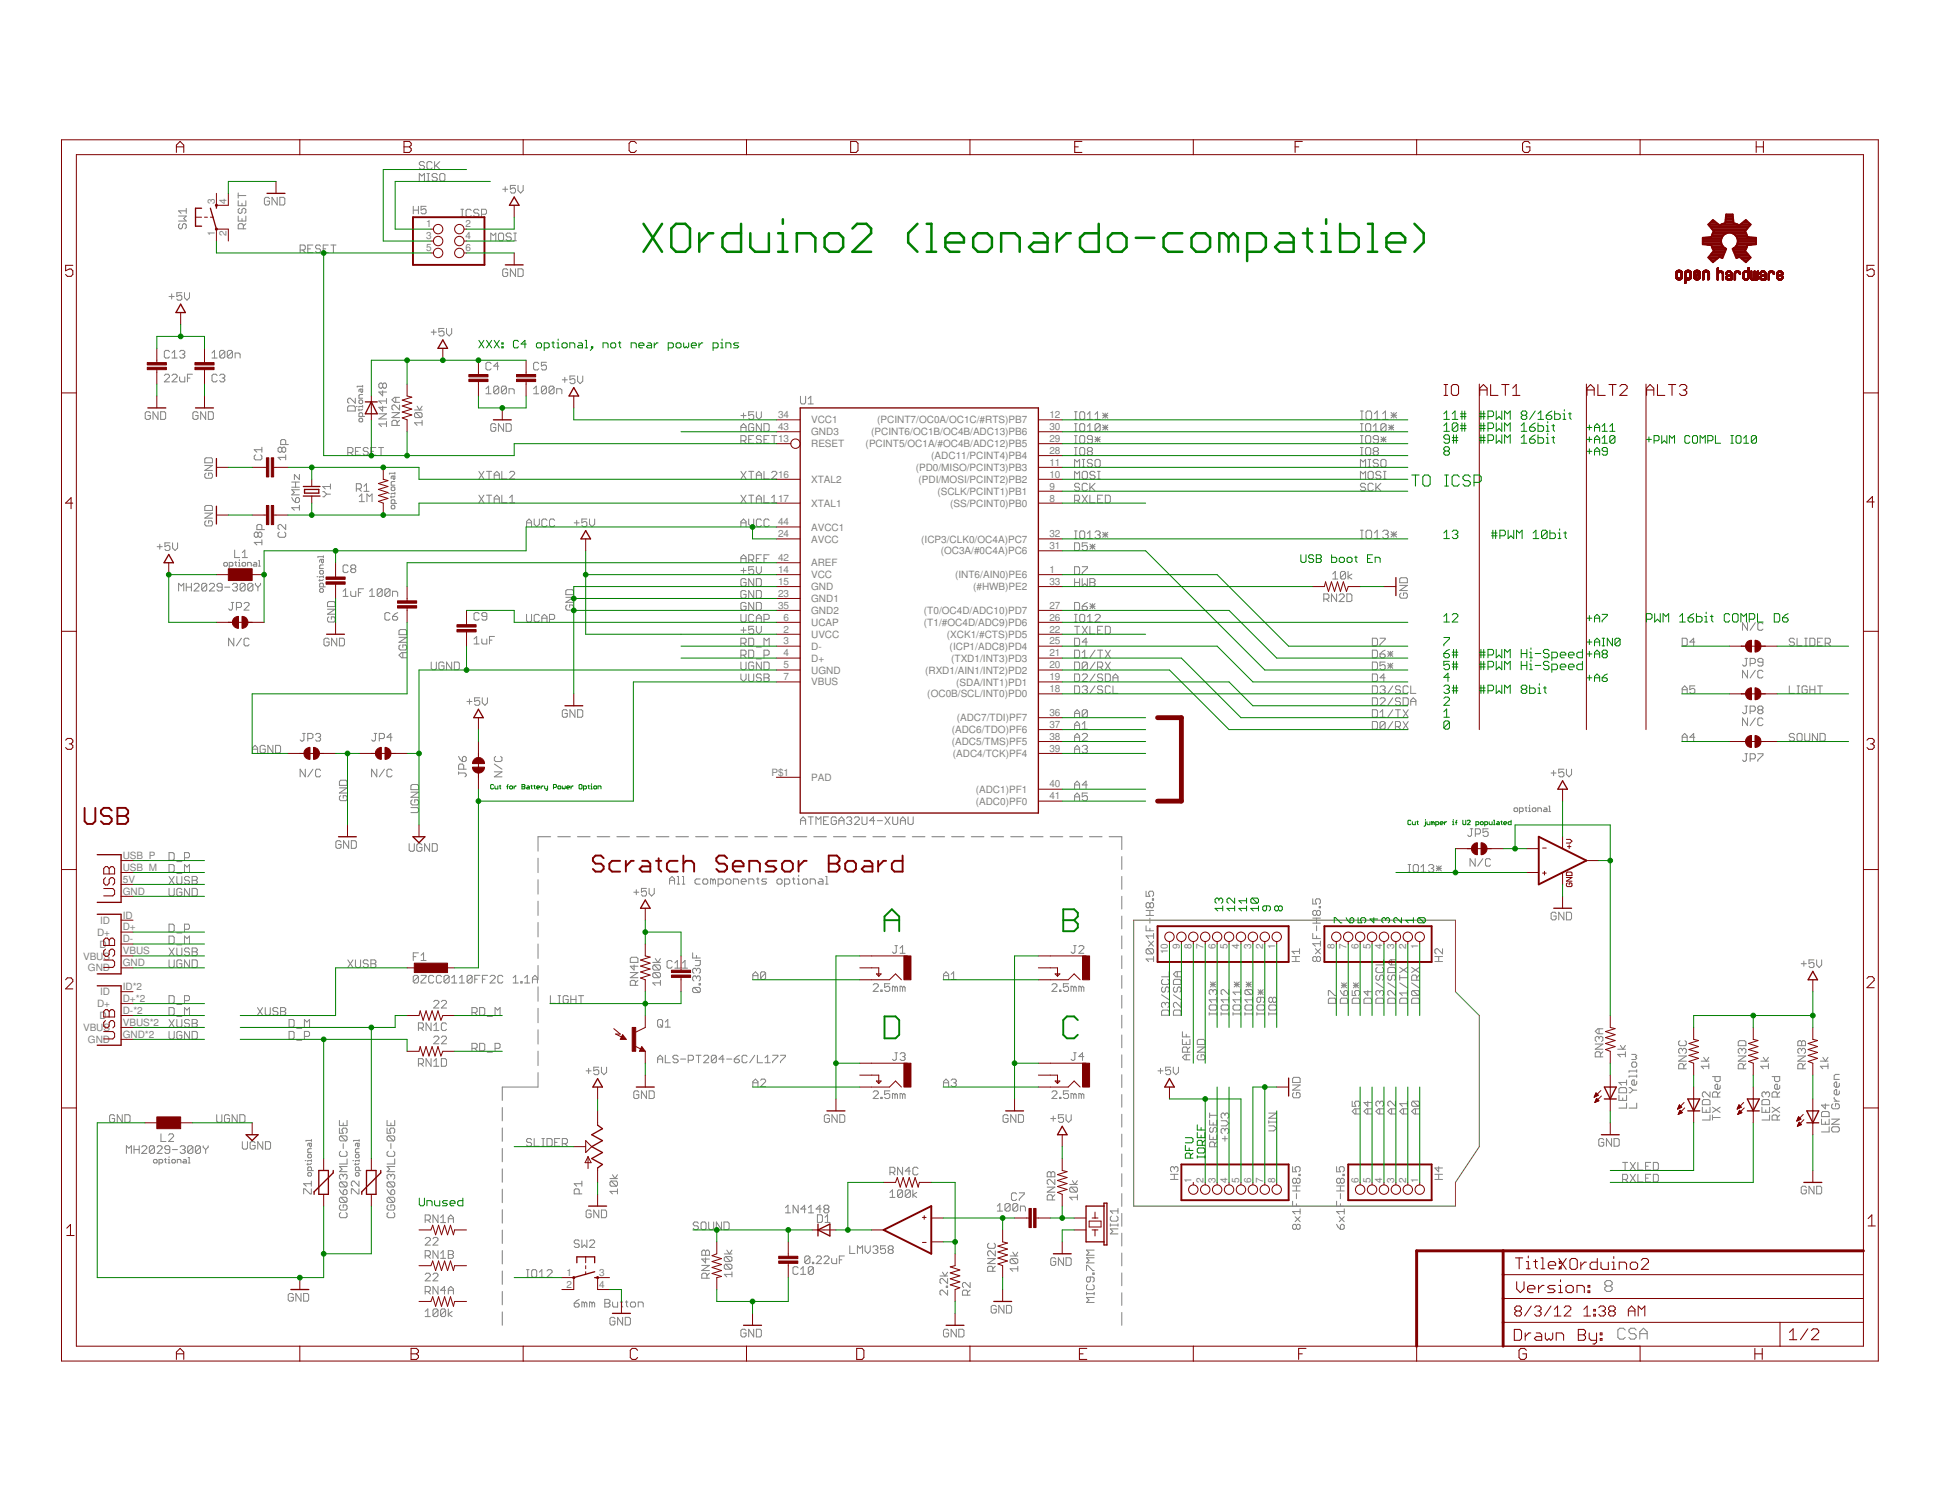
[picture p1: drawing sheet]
<svg xmlns="http://www.w3.org/2000/svg" width="279mm" height="216mm" viewBox="0 0 279 216" stroke-linecap="round" stroke-linejoin="round" font-family="sans-serif">
<defs><g id="words">
<g font-size="1.4" fill="#808080">
<text x="30.9" y="29.3" transform="rotate(-90 30.9 29.3)">3</text>
<text x="32.6" y="29.3" transform="rotate(-90 32.6 29.3)">4</text>
<text x="30.9" y="34" transform="rotate(-90 30.9 34)">1</text>
<text x="32.6" y="34" transform="rotate(-90 32.6 34)">2</text>
<text x="61.3" y="32.7">1</text>
<text x="61.3" y="34.4">3</text>
<text x="67" y="32.7">2</text>
<text x="67" y="34.4">4</text>
<text x="61.3" y="36.1">5</text>
<text x="67" y="36.1">6</text>
<text x="111.9" y="61.9">43</text>
<text x="111.9" y="63.6">13</text>
<text x="111.9" y="60.1">34</text>
<text x="116.7" y="62.6">GND3</text>
<text x="116.7" y="64.3">RESET</text>
<text x="116.7" y="60.9">VCC1</text>
<text x="124.5" y="64.3">(PCINT5/OC1A/#OC4B/ADC12)PB5</text>
<text x="125.3" y="62.6">(PCINT6/OC1B/OC4B/ADC13)PB6</text>
<text x="126.2" y="60.9">(PCINT7/OC0A/OC1C/#RTS)PB7</text>
<text x="151" y="65.3">28</text>
<text x="151" y="63.6">29</text>
<text x="151" y="61.9">30</text>
<text x="151" y="60.1">12</text>
<text x="111.9" y="68.7">16</text>
<text x="116.7" y="69.5">XTAL2</text>
<text x="131.7" y="67.8">(PD0/MISO/PCINT3)PB3</text>
<text x="132.1" y="69.5">(PDI/MOSI/PCINT2)PB2</text>
<text x="134" y="66">(ADC11/PCINT4)PB4</text>
<text x="134.9" y="71.2">(SCLK/PCINT1)PB1</text>
<text x="151" y="67">11</text>
<text x="151" y="68.7">10</text>
<text x="151" y="70.4">9</text>
<text x="111.9" y="77.3">24</text>
<text x="111.9" y="75.6">44</text>
<text x="111.9" y="72.1">17</text>
<text x="116.7" y="76.3">AVCC1</text>
<text x="116.7" y="72.9">XTAL1</text>
<text x="136.7" y="72.9">(SS/PCINT0)PB0</text>
<text x="151" y="77.3">32</text>
<text x="151" y="72.1">8</text>
<text x="111.9" y="80.7">42</text>
<text x="111.9" y="82.4">14</text>
<text x="116.7" y="81.5">AREF</text>
<text x="116.7" y="78">AVCC</text>
<text x="116.7" y="83.2">VCC</text>
<text x="132.5" y="78">(ICP3/CLK0/OC4A)PC7</text>
<text x="135.3" y="79.8">(OC3A/#0C4A)PC6</text>
<text x="137.4" y="83.2">(INT6/AIN0)PE6</text>
<text x="151" y="82.4">1</text>
<text x="151" y="79">31</text>
<text x="111.9" y="84.1">15</text>
<text x="111.9" y="85.8">23</text>
<text x="111.9" y="87.6">35</text>
<text x="112.7" y="89.3">6</text>
<text x="116.7" y="84.9">GND</text>
<text x="116.7" y="86.6">GND1</text>
<text x="116.7" y="88.3">GND2</text>
<text x="132.9" y="88.3">(T0/OC4D/ADC10)PD7</text>
<text x="140" y="84.9">(#HWB)PE2</text>
<text x="151" y="84.1">33</text>
<text x="151" y="87.6">27</text>
<text x="151" y="89.3">26</text>
<text x="112.7" y="94.4">4</text>
<text x="112.7" y="92.7">3</text>
<text x="112.7" y="91">2</text>
<text x="116.7" y="95.2">D+</text>
<text x="116.7" y="93.5">D-</text>
<text x="116.7" y="90">UCAP</text>
<text x="116.7" y="91.7">UVCC</text>
<text x="132.9" y="90">(T1/#OC4D/ADC9)PD6</text>
<text x="136.2" y="91.8">(XCK1/#CTS)PD5</text>
<text x="136.6" y="93.5">(ICP1/ADC8)PD4</text>
<text x="136.8" y="95.2">(TXD1/INT3)PD3</text>
<text x="151" y="92.7">25</text>
<text x="151" y="94.4">21</text>
<text x="151" y="91">22</text>
<text x="112.7" y="96.1">5</text>
<text x="112.7" y="97.8">7</text>
<text x="116.7" y="96.9">UGND</text>
<text x="116.7" y="98.6">VBUS</text>
<text x="133.1" y="96.9">(RXD1/AIN1/INT2)PD2</text>
<text x="133.4" y="100.3">(OC0B/SCL/INT0)PD0</text>
<text x="137.6" y="98.6">(SDA/INT1)PD1</text>
<text x="151" y="99.6">18</text>
<text x="151" y="96.1">20</text>
<text x="151" y="97.8">19</text>
<text x="136.9" y="107.2">(ADC5/TMS)PF5</text>
<text x="136.9" y="105.5">(ADC6/TDO)PF6</text>
<text x="137.6" y="103.7">(ADC7/TDI)PF7</text>
<text x="151" y="106.4">38</text>
<text x="151" y="104.7">37</text>
<text x="151" y="103">36</text>
<text x="111" y="111.6">P$1</text>
<text x="116.7" y="112.3">PAD</text>
<text x="137.1" y="108.9">(ADC4/TCK)PF4</text>
<text x="151" y="113.3">40</text>
<text x="151" y="108.1">39</text>
<text x="140.4" y="115.7">(ADC0)PF0</text>
<text x="140.4" y="114">(ADC1)PF1</text>
<text x="151" y="115">41</text>
<text x="17.7" y="123.6">USB_P</text>
<text x="17.7" y="125.3">USB_M</text>
<text x="17.7" y="127">5V</text>
<text x="17.7" y="128.7">GND</text>
<text x="14" y="134.6">D+</text>
<text x="14.3" y="136.3">D-</text>
<text x="14.4" y="132.9">ID</text>
<text x="17.7" y="133.8">D+</text>
<text x="17.7" y="135.5">D-</text>
<text x="17.7" y="137.3">VBUS</text>
<text x="17.7" y="132.1">ID</text>
<text x="168" y="137.3" transform="rotate(-90 168 137.3)">10</text>
<text x="169.7" y="136.5" transform="rotate(-90 169.7 136.5)">9</text>
<text x="171.4" y="136.5" transform="rotate(-90 171.4 136.5)">8</text>
<text x="173.2" y="136.5" transform="rotate(-90 173.2 136.5)">7</text>
<text x="174.9" y="136.5" transform="rotate(-90 174.9 136.5)">6</text>
<text x="176.6" y="136.5" transform="rotate(-90 176.6 136.5)">5</text>
<text x="178.3" y="136.5" transform="rotate(-90 178.3 136.5)">4</text>
<text x="180" y="136.5" transform="rotate(-90 180 136.5)">3</text>
<text x="181.7" y="136.5" transform="rotate(-90 181.7 136.5)">2</text>
<text x="183.4" y="136.5" transform="rotate(-90 183.4 136.5)">1</text>
<text x="192" y="136.5" transform="rotate(-90 192 136.5)">8</text>
<text x="193.7" y="136.5" transform="rotate(-90 193.7 136.5)">7</text>
<text x="195.4" y="136.5" transform="rotate(-90 195.4 136.5)">6</text>
<text x="197.2" y="136.5" transform="rotate(-90 197.2 136.5)">5</text>
<text x="198.9" y="136.5" transform="rotate(-90 198.9 136.5)">4</text>
<text x="200.6" y="136.5" transform="rotate(-90 200.6 136.5)">3</text>
<text x="202.3" y="136.5" transform="rotate(-90 202.3 136.5)">2</text>
<text x="204" y="136.5" transform="rotate(-90 204 136.5)">1</text>
<text x="12" y="138">VBUS</text>
<text x="12.6" y="139.7">GND</text>
<text x="14.4" y="143.2">ID</text>
<text x="17.7" y="139">GND</text>
<text x="17.7" y="142.4">ID*2</text>
<text x="12" y="148.3">VBUS</text>
<text x="14" y="144.9">D+</text>
<text x="14.3" y="146.6">D-</text>
<text x="17.7" y="144.1">D+*2</text>
<text x="17.7" y="145.8">D-*2</text>
<text x="17.7" y="147.5">VBUS*2</text>
<text x="17.7" y="149.3">GND*2</text>
<text x="12.6" y="150">GND</text>
<text x="171.4" y="170.2" transform="rotate(-90 171.4 170.2)">1</text>
<text x="173.2" y="170.2" transform="rotate(-90 173.2 170.2)">2</text>
<text x="174.9" y="170.2" transform="rotate(-90 174.9 170.2)">3</text>
<text x="176.6" y="170.2" transform="rotate(-90 176.6 170.2)">4</text>
<text x="178.3" y="170.2" transform="rotate(-90 178.3 170.2)">5</text>
<text x="180" y="170.2" transform="rotate(-90 180 170.2)">6</text>
<text x="181.7" y="170.2" transform="rotate(-90 181.7 170.2)">7</text>
<text x="183.4" y="170.2" transform="rotate(-90 183.4 170.2)">8</text>
<text x="195.4" y="170.2" transform="rotate(-90 195.4 170.2)">6</text>
<text x="197.2" y="170.2" transform="rotate(-90 197.2 170.2)">5</text>
<text x="198.9" y="170.2" transform="rotate(-90 198.9 170.2)">4</text>
<text x="200.6" y="170.2" transform="rotate(-90 200.6 170.2)">3</text>
<text x="202.3" y="170.2" transform="rotate(-90 202.3 170.2)">2</text>
<text x="204" y="170.2" transform="rotate(-90 204 170.2)">1</text>
<text x="81.5" y="183.5">1</text>
<text x="81.5" y="185.2">2</text>
<text x="86.2" y="183.5">3</text>
<text x="86.2" y="185.2">4</text>
</g>
</g></defs>
<path d="M163.1 132.4h46.3v10.2l3.4 3.5v18.8l-3.4 5.2v3.4h-46.3z" fill="none" stroke="#808000" stroke-width=".14"/>
<g fill="none" stroke="#808080" stroke-width=".14">
<path d="M25.7 31.1h1.1l-.4 .3 .4 .4h-1.1M25.9 32.2l-.2 .2v.3l.2 .2h.2l.1-.2v-.3l.2-.2h.2l.2 .2v.3l-.2 .2M26.8 30v.7M26.8 30.3h-1.1l.4 .4M34.3 28.9v.7h1.1v-.7M34.3 31.1v.7h1.1v-.7M34.3 27.7v.8M34.3 28.1h1.1M34.5 30l-.2 .1v.4l.2 .2h.1l.2-.2v-.4l.2-.1h.2l.2 .1v.4l-.2 .2M34.8 29.2v.4M34.8 31.4v.4M35 32.9v-.5l-.2-.2h-.3l-.2 .2v.5h1.1"/>
<path d="M35.4 32.2l-.4 .3M38.8 28.6l-.2-.2h-.4l-.2 .2v.7l.2 .2h.4l.2-.2v-.4h-.4M39.9 28.4v1.1l-.8-1.1v1.1M40.3 28.4h.5l.2 .2v.7l-.2 .2h-.5zM43.2 36h.5l.2-.2v-.4l-.2-.2h-.5v1.1M43.5 36l.4 .3M44.3 35.8h.4M45 35.2h-.7v1.1h.7M46.1 35.4l-.1-.2h-.4l-.2 .2v.2l.2 .2h.4l.1 .2v.2l-.1 .1h-.4l-.2-.1M46.5 35.8h.4M47.2 35.2h-.7v1.1h.7M47.6 35.2h.7"/>
<path d="M48 35.2v1.1M59.5 29.7v1.1M59.5 30.2h.7M60.2 29.7v1.1M60.3 26.1v-1.1l.4 .3 .4-.3v1.1M61.1 23.4l-.2-.2h-.4l-.2 .2v.2l.2 .2h.4l.2 .2v.2l-.2 .1h-.4l-.2-.1M61.3 29.7h-.7v.5l.3-.2h.2l.2 .2v.4l-.2 .2h-.4l-.1-.2M61.4 26.1h.4M61.4 25h.4M61.6 25v1.1M62.2 23.4l-.2-.2h-.4l-.2 .2v.8l.2 .1h.4l.2-.1M62.5 23.2v1.1"/>
<path d="M62.7 23.8l.6 .5M62.9 25.1l-.2-.1h-.3l-.2 .1v.2l.2 .2h.3l.2 .2v.2l-.2 .2h-.3l-.2-.2M63.3 23.2l-.8 .8M63.3 25.1l.2-.1h.3l.2 .1v.8l-.2 .2h-.3l-.2-.2zM66.3 31.2h.4M66.3 30.1h.4M66.5 30.1v1.1M67.8 30.3l-.2-.2h-.4l-.1 .2v.7l.1 .2h.4l.2-.2M68.9 30.3l-.2-.2h-.4l-.1 .2v.2l.1 .1h.4l.2 .2v.2l-.2 .2h-.4l-.1-.2M69.3 30.8h.5l.2-.2v-.3l-.2-.2h-.5v1.1M70.6 34.6v-1.1l.4 .4 .3-.4v1.1M71.7 33.7l.2-.2h.4l.2 .2v.7l-.2 .2h-.4l-.2-.2z"/>
<path d="M72.3 27.2h.7M72.7 26.9v.7M73 38.8l-.1-.1h-.4l-.2 .1v.8l.2 .2h.4l.1-.2v-.4h-.3M73.6 33.7l-.2-.2h-.4l-.2 .2v.2l.2 .2h.4l.2 .1v.2l-.2 .2h-.4l-.2-.2M73.9 33.5h.4M73.9 34.6h.4M74.1 33.5v1.1M74.2 26.7h-.8v.5l.4-.2h.2l.2 .2v.4l-.2 .2h-.4l-.2-.2M74.2 38.7v1.1l-.8-1.1v1.1M74.5 38.7h.6l.2 .1v.8l-.2 .2h-.6zM74.5 26.7v.7l.4 .4 .4-.4v-.7M21.6 59.4l-.2-.2h-.3l-.2 .2v.8l.2 .1h.3l.2-.1v-.4h-.3"/>
<path d="M22.7 59.2v1.1l-.7-1.1v1.1M23.1 59.2h.6l.1 .2v.8l-.1 .1h-.6zM23.6 54l.2-.2h.4l.2 .2v.2l-.8 .7h.8M24.3 42.7h.8M24.4 50.6l-.2-.2h-.4l-.2 .2v.7l.2 .2h.4l.2-.2M24.7 42.3v.7M24.7 54l.2-.2h.4l.2 .2v.2l-.8 .7h.8M24.7 51.5h.8M24.7 50.8l.4-.4v1.1M25.8 50.6l.2-.2h.4l.2 .2v.2l-.2 .1M25.8 54.2v.5l.2 .2h.6v-.7M26.2 42.1h-.8v.6l.6-.2 .2 .2v.3l-.2 .2h-.4l-.2-.2"/>
<path d="M26.2 50.9h.2M26.4 50.9l.2 .2v.2l-.2 .2h-.4l-.2-.2M26.5 42.1v.7l.4 .4 .4-.4v-.7M27 54.4h.3M27.7 53.8h-.7v1.1M28.5 59.4l-.2-.2h-.4l-.2 .2v.8l.2 .1h.4l.2-.1v-.4h-.4M29.6 59.2v1.1l-.7-1.1v1.1M30 59.2h.5l.2 .2v.8l-.2 .1h-.5zM30.5 50.8l.4-.4v1.1M30.5 51.5h.7M31.2 54l-.1-.2h-.4l-.2 .2v.7l.2 .2h.4l.1-.2M31.6 54l.2-.2h.4l.1 .2v.2l-.1 .2"/>
<path d="M32 54.4h.2M32.2 54.4l.1 .2v.1l-.1 .2h-.4l-.2-.2M32.3 50.6v.7l-.1 .2h-.4l-.2-.2M32.3 50.6l-.1-.2h-.4l-.2 .2v.7M32.3 50.6l-.7 .7M33.4 50.6v.7l-.1 .2h-.4l-.2-.2M33.4 50.6l-.1-.2h-.4l-.2 .2v.7M33.4 50.6l-.7 .7M33.8 51.5v-.7h.6l.1 .1v.6M50 58.6l.2-.2h.7l.2 .2v.5h-1.1zM51.1 57.3v.7l-.7-.7h-.2l-.2 .1v.4l.2 .2M51.3 58.5h.1"/>
<path d="M51.6 57.7l.2-.2h.2l.2 .2v.2l-.2 .2h-.2l-.2-.2zM51.6 58.8v.3M51.9 56v.3l.1 .2 .2-.2v-.3h-.4l-.2 .1v.2M52.2 55.4v.3M52.2 58.3v.3M52.2 59.9v-.4l-.2-.1h-.2l-.2 .1v.4h.9M52.2 56.7h-.4l-.2 .2v.4h.6M52.2 58.5h-.6v.1M52.2 58.8l-.2 .2h-.5M52.2 55.6h-.8v.1M54.5 59.5h1.1l-1.1 .8h1.1M55.1 55.3l.1-.2h.2l.2 .2v.3l-.2 .2h-.2l-.1-.2"/>
<path d="M55.1 58.4v.7l-.6-.5h1.1M55.1 55.3v.3M55.1 56.2v.7l-.6-.5h1.1M55.1 55.3l-.2-.2h-.2l-.2 .2v.3l.2 .2h.2l.2-.2M55.6 57.3v.7M55.6 57.7h-1.1l.4 .3M56.4 59.4h1.1l-1.1 .7h1.1M56.9 57.1v.8M57.5 58.3v.7l-.7-.7h-.2l-.2 .1v.4l.2 .2M57.5 57.1h-.7l-.4 .4 .4 .4h.7M59.6 59h1.1M59.8 59.4h.8l.1 .1v.4l-.1 .2"/>
<path d="M59.8 59.4l-.2 .1v.4l.2 .2h.8M59.8 59.4l.8 .7M60 58.4l.4 .6 .3-.6M62 47.8h.8M62.4 47.4v.8M63.9 47.2h-.8v.6l.4-.2h.2l.2 .2v.4l-.2 .1h-.4l-.2-.1M64.2 47.2v.8l.4 .3 .4-.3v-.8M69.9 56.6h.8M69.9 55.9l.4-.4v1.1M70.7 52.3l-.2-.2h-.4l-.2 .2v.7l.2 .2h.4l.2-.2M71.8 55.7v.8l-.2 .1h-.4l-.2-.1M71.8 55.7l-.2-.2h-.4l-.2 .2v.8"/>
<path d="M71.8 55.7l-.8 .8M71.8 52.7h-.8l.6-.6v1.1M72.9 55.7v.8l-.2 .1h-.4l-.2-.1M72.9 55.7l-.2-.2h-.4l-.2 .2v.8M72.9 55.7l-.8 .8M73.2 56.6v-.7h.6l.2 .2v.5M76.8 55.9l.4-.4v1.1M76.8 56.6h.7M77.5 52.3l-.2-.2h-.3l-.2 .2v.7l.2 .2h.3l.2-.2M78.6 55.7l-.2-.2h-.3l-.2 .2v.8M78.6 55.7v.8l-.2 .1h-.3l-.2-.1M78.6 52.1h-.7v.6l.5-.2 .2 .2v.3l-.2 .2h-.3l-.2-.2"/>
<path d="M78.6 55.7l-.7 .8M79.7 55.7v.8l-.2 .1h-.3l-.2-.1M79.7 55.7l-.2-.2h-.3l-.2 .2v.8M79.7 55.7l-.7 .8M80.1 56.6v-.7h.5l.2 .2v.5M80.9 54.6h.7M81.3 54.3v.7M82.7 54.1h-.7v.5l.5-.1 .2 .1v.4l-.2 .2h-.3l-.2-.2M83.1 54.1v.7l.4 .4 .3-.4v-.7M106.6 59.8h.7M107 59.4v.8M108.4 59.2h-.7v.6l.6-.2 .1 .2v.4l-.1 .1h-.4l-.2-.1"/>
<path d="M108.8 59.2v.8l.4 .3 .3-.3v-.8M115.2 57v.9l.2 .2h.3l.2-.2v-.9M116.3 57.4l.3-.4v1.1M116.3 58.1h.7M154.6 59.2h.4M154.8 59.2v1.1M155.5 59.2h.4l.2 .2v.8l-.2 .1h-.4l-.2-.1v-.8zM156.4 59.6l.4-.4v1.1M157.5 59.6l.4-.4v1.1M158.6 59.8h.8M158.6 59.4l.8 .8M159 59.4v.8"/>
<path d="M159.4 59.4l-.8 .8M195.7 59.1h.4M195.9 59.1v1.2M196.7 59.1h.4l.2 .2v.8l-.2 .2h-.4l-.2-.2v-.8zM197.7 59.5l.4-.4v1.2M198.9 59.5l.4-.4v1.2M200.1 59.3l.8 .8M200.1 59.7h.8M200.5 59.3v.8M200.9 59.3l-.8 .8M22.6 78.6h.7M23 78.3v.7"/>
<path d="M24.4 78.1h-.7v.5l.4-.2h.2l.1 .2v.4l-.1 .2h-.4l-.2-.2M24.8 78.1v.7l.4 .4 .3-.4v-.7M29.5 66l.2-.2h.7l.2 .2v.6h-1.1zM29.5 72.9l.2-.2h.7l.2 .2v.5h-1.1zM29.5 67h1.1l-1.1 .7h1.1M29.5 73.8h1.1l-1.1 .7h1.1M29.7 68.1l-.2 .1v.4l.2 .2h.7l.2-.2v-.4l-.2-.1h-.4v.3M29.7 74.9l-.2 .2v.4l.2 .1h.7l.2-.1v-.4l-.2-.2h-.4v.4M33.8 79.1v1.1h.7M34.9 79.5l.3-.4v1.1M36.8 65.4l-.2 .2v.4l.2 .1h.7l.2-.1v-.4l-.2-.2M37.1 76.7l.2-.2h.2l.2 .2v.4l-.2 .2h-.2l-.2-.2"/>
<path d="M37.1 76.7v.4M37.1 76.7l-.1-.2h-.2l-.2 .2v.4l.2 .2h.2l.1-.2M37.7 76.2v-.6l-.2-.2h-.4l-.1 .2v.6h1.1M37.7 78h-1.1l.4 .4M37.7 64.3v.7M37.7 77.6v.8M37.7 64.7h-1.1l.4 .3M40.2 76.5l-.2 .2v.4l.2 .2h.7l.2-.2v-.4l-.2-.2M40.6 64.5l.1-.2h.2l.2 .2v.4l-.2 .1h-.2l-.1-.1M40.6 64.5l-.2-.2h-.2l-.2 .2v.4l.2 .1h.2l.2-.1M40.6 64.5v.4M41.1 65.8h-1.1l.4 .3"/>
<path d="M41.1 63.9v-.5l-.2-.2h-.3l-.2 .2v.5h1.1M41.1 65.4v.7M41.1 75.4v.8l-.7-.8h-.2l-.2 .2v.4l.2 .2M42 71.6l.5 .7M42 70.1h1.1M42 69.3h1.1M42.5 71.7l.2-.1h.2l.2 .1v.4l-.2 .2h-.4zM42.5 69.3v.8M43.1 73h-1.1l.4 .4M43.1 68.2v.8l-.7-.8v.8M43.1 72.7v.7M43.1 70.4h-1.1l.4 .4-.4 .4h1.1"/>
<path d="M46.4 70.7h.2l.4 .4M46.5 79.9v.3M47 71.1l-.4 .4h-.2M47 71.1h.5M47.5 70h-1.1l.4 .3M47.5 69.6v.7M50 65.1h.6l.2-.2v-.3l-.2-.2h-.6v1.1M50.4 65.1l.4 .4M51.1 64.9h.4M51.3 70.3h.5l.2-.2v-.3l-.2-.2h-.5v1.1M51.6 70.3l.4 .4M51.6 60.3l.2-.1h.2l.2 .1v.3l-.2 .1h-.2l-.2-.1z"/>
<path d="M51.7 71.4l.3-.3v1.1M51.7 72.2h.7M51.9 64.4h-.8v1.1h.8M52.4 70l.3-.4v1.1M52.4 70.7h.7M52.8 72.2v-1.1l.3 .3 .4-.3v1.1M53 64.6l-.2-.2h-.4l-.1 .2v.1l.1 .2h.4l.2 .2v.2l-.2 .2h-.4l-.1-.2M53.4 64.9h.3M54.1 64.4h-.7v1.1h.7M54.5 64.4h.7M54.8 64.4v1.1M55.6 61h-1.1l.4 .4"/>
<path d="M55.6 60.6v.8M55.9 71h.1M56.3 71.4v.2M56.4 70h.3l.1 .2v.2l-.1 .2h-.3l-.1-.2v-.2zM56.4 72.7h.3l.1 .1v.3l-.1 .1h-.3l-.1-.1v-.3zM56.6 68.5v.4l.1 .1 .1-.1v-.4h-.4l-.1 .1v.3M56.8 67.9v.3M56.8 70.8v.3M56.8 72.4v-.4l-.1-.1h-.3l-.1 .1v.4h.8M56.8 69.3h-.4l-.1 .1v.4h.5M56.8 71h-.5v.1M56.8 71.4l-.1 .1h-.5"/>
<path d="M56.8 68.1h-.8v.1M57.1 61.2v-.6l-.2-.1h-.3l-.2 .1v.6h1.1M57.5 60.5l-.4 .3M60.7 60.5v.7M60.7 60.8h-1.1l.4 .4M68.9 67.8l.7 1.1M68.9 71.2l.7 1.1M69.6 67.8l-.7 1.1M69.6 71.2l-.7 1.1M70 67.8h.7M70 71.2h.7M70.4 67.8v1.1"/>
<path d="M70.4 71.2v1.1M71.1 68.9v-.7l.4-.4 .3 .4v.7M71.1 72.3v-.7l.4-.4 .3 .4v.7M71.1 68.3h.7M71.1 71.8h.7M71.3 61.1l-.1-.2h-.4l-.2 .2v.7l.2 .2h.4l.1-.2v-.3h-.3M72.2 67.8v1.1h.7M72.2 71.2v1.1h.7M72.5 60.9v1.1l-.8-1.1v1.1M72.8 60.9h.6l.2 .2v.7l-.2 .2h-.6zM73.3 68l.2-.2h.4l.1 .2v.2l-.7 .7h.7M73.3 72.3h.7"/>
<path d="M73.3 71.6l.4-.4v1.1M75.8 75.2h.7M75.8 75.8v-.8l.3-.3 .4 .3v.8M76.9 74.7v.7l.3 .4 .4-.4v-.7M78.7 74.8l-.2-.1h-.4l-.1 .1v.8l.1 .2h.4l.2-.2M79.8 74.8l-.2-.1h-.4l-.1 .1v.8l.1 .2h.4l.2-.2M82.6 75.2h.7M83 74.8v.8M84.4 74.7h-.7v.5l.4-.2h.2l.1 .2v.4l-.1 .2h-.4l-.2-.2M84.8 74.7v.7l.4 .4 .4-.4v-.7M106.6 75.2h.7M106.6 62v-.7l.4-.4 .3 .4v.7"/>
<path d="M106.6 63.4h.5l.2-.2v-.4l-.2-.1h-.5v1.1M106.6 75.8v-.8l.4-.3 .3 .3v.8M106.6 61.5h.7M106.6 67.8l.7 1.1M106.6 71.2l.7 1.1M107 63.4l.3 .4M107.3 67.8l-.7 1.1M107.3 71.2l-.7 1.1M107.7 74.7v.7l.4 .4 .3-.4v-.7M107.7 63.2h.4M107.7 67.8h.7M107.7 71.2h.7"/>
<path d="M108.1 67.8v1.1M108.1 71.2v1.1M108.4 61.1l-.1-.2h-.4l-.2 .2v.7l.2 .2h.4l.1-.2v-.3h-.3M108.4 62.7h-.7v1.1h.7M108.8 68.9v-.7l.4-.4 .3 .4v.7M108.8 72.3v-.7l.4-.4 .3 .4v.7M108.8 68.3h.7M108.8 71.8h.7M109.5 79.8h-.7v1.1h.7M109.5 74.8l-.1-.1h-.4l-.2 .1v.8l.2 .2h.4l.1-.2M109.5 60.9v1.1l-.7-1.1v1.1M109.5 62.8l-.1-.1h-.4l-.2 .1v.2l.2 .2h.4l.1 .2v.2l-.1 .2h-.4l-.2-.2"/>
<path d="M109.9 60.9h.6l.2 .2v.7l-.2 .2h-.6zM109.9 67.8v1.1h.8M109.9 71.2v1.1h.8M109.9 63.2h.4M110.7 74.8l-.2-.1h-.4l-.2 .1v.8l.2 .2h.4l.2-.2M110.7 79.8h-.8v1.1M110.7 62.7h-.8v1.1h.8M111 62.7h.8M111 71.6l.4-.4v1.1M111 68l.2-.2h.4l.2 .2v.2l-.8 .7h.8M111 72.3h.8M111.4 62.7v1.1"/>
<path d="M154.6 60.3h.4M154.6 67.2v-1.1l.4 .3 .3-.3v1.1M154.6 78.1h.6l.1 .2v.7l-.1 .2h-.6zM154.6 60.9h.4M154.6 62h.4M154.6 62.7h.4M154.6 63.8h.4M154.6 64.4h.4M154.6 65.5h.4M154.6 68.9v-1.1l.4 .4 .3-.4v1.1M154.6 72h.6l.1-.2v-.4l-.1-.2h-.6v1.1M154.6 77.5h.4"/>
<path d="M154.6 76.4h.4M154.8 60.9v1.1M154.8 62.7v1.1M154.8 64.4v1.1M154.8 76.4v1.1M155 72l.3 .3M155.3 69.7l-.1-.2h-.4l-.2 .2v.2l.2 .2h.4l.1 .2v.1l-.1 .2h-.4l-.2-.2M155.5 60.9h.4l.2 .2v.7l-.2 .2h-.4l-.2-.2v-.7zM155.5 64.4h.4l.2 .2v.7l-.2 .2h-.4l-.2-.2v-.7zM155.5 62.7h.4l.2 .1v.8l-.2 .2h-.4l-.2-.2v-.8zM155.5 76.4h.4l.2 .2v.7l-.2 .2h-.4l-.2-.2v-.7zM155.7 67.2h.4"/>
<path d="M155.7 66.1h.4M155.7 71.2l.7 1.1M155.9 67.8h.4l.1 .2v.7l-.1 .2h-.4l-.2-.2v-.7zM155.9 66.1v1.1M156.4 60.3h.8M156.4 78.1h-.7v.5l.4-.2h.2l.1 .2v.4l-.1 .2h-.4l-.2-.2M156.4 62h.8M156.4 69.7l-.1-.2h-.4l-.2 .2v.7l.2 .2h.4l.1-.2M156.4 61.3l.4-.4v1.1M156.4 76.7l.4-.3v1.1M156.4 71.2l-.7 1.1M156.4 77.5h.8"/>
<path d="M156.6 64.9l-.2-.2v-.1l.2-.2h.4l.2 .2v.1l-.2 .2M156.6 64.9l-.2 .2v.2l.2 .2h.4l.2-.2v-.2l-.2-.2M156.6 64.9h.4M156.8 78.6h.7M156.8 69.5v1.1M156.8 71.2v1.1h.7M156.8 78.3l.7 .7M157 70.1l.5 .5M157.2 63.2h-.6l-.2-.2v-.2l.2-.1h.4l.2 .1v.8l-.2 .2h-.4l-.2-.2M157.2 66.3l-.2-.2h-.4l-.2 .2v.1l.2 .2h.4l.2 .2v.2l-.2 .2h-.4l-.2-.2M157.2 78.3v.7M157.5 60.3h.8"/>
<path d="M157.5 63.2h.8M157.5 68l-.1-.2h-.4l-.2 .2v.2l.2 .1h.4l.1 .2v.2l-.1 .2h-.4l-.2-.2M157.5 69.5l-.7 .8M157.5 76.6l.2-.2h.4l.2 .2v.1l-.2 .2M157.5 62.8l.8 .8M157.5 78.3l-.7 .7M157.7 66.1h.4l.2 .2v.7l-.2 .2h-.4l-.2-.2v-.7zM157.9 67.8h.4M157.9 68.9h.4M157.9 71.8h.4M157.9 62.8v.8M157.9 76.9h.2"/>
<path d="M158.1 76.9l.2 .2v.2l-.2 .2h-.4l-.2-.2M158.1 67.8v1.1M158.3 61.1l-.2-.2h-.4l-.2 .2v.7M158.3 61.1v.7l-.2 .2h-.4l-.2-.2M158.3 62.8l-.8 .8M158.3 61.1l-.8 .7M158.6 61.5h.8M158.6 71.2h-.7v1.1h.7M158.6 61.1l.8 .7M158.6 76.9h.8M158.6 76.6l.8 .7M159 61.1v.7"/>
<path d="M159 76.6v.7M159 71.2h.6l.1 .2v.7l-.1 .2h-.6zM159.4 61.1l-.8 .7M159.4 76.6l-.8 .7M195.7 60.3h.4M195.7 60.9h.4M195.7 62h.4M195.7 67.2v-1.1l.4 .3 .4-.3v1.1M195.7 62.7h.4M195.7 63.8h.4M195.7 64.4h.4M195.7 65.5h.4"/>
<path d="M195.7 68.9v-1.1l.4 .4 .4-.4v1.1M195.7 77.5h.4M195.7 76.3h.4M195.9 60.9v1.1M195.9 62.7v1.1M195.9 64.4v1.1M195.9 76.3v1.2M196.5 69.7l-.2-.2h-.4l-.2 .2v.2l.2 .2h.4l.2 .2v.1l-.2 .2h-.4l-.2-.2M196.7 60.9h.3l.2 .2v.7l-.2 .2h-.3l-.2-.2v-.7zM196.7 62.7h.3l.2 .1v.8l-.2 .2h-.3l-.2-.2v-.8zM196.7 64.4h.3l.2 .2v.7l-.2 .2h-.3l-.2-.2v-.7zM196.7 76.3h.4l.2 .2v.8l-.2 .2h-.4l-.2-.2v-.8z"/>
<path d="M196.8 67.2h.4M196.8 66.1h.4M197 67.8h.4l.2 .2v.7l-.2 .2h-.4l-.2-.2v-.7zM197 66.1v1.1M197.6 62h.7M197.6 69.7l-.2-.2h-.4l-.2 .2v.7l.2 .2h.4l.2-.2M197.6 61.3l.4-.4v1.1M197.7 60.3h.8M197.7 76.7l.4-.4v1.2M197.7 77.5h.8M197.8 64.9l-.2-.2v-.1l.2-.2h.3l.2 .2v.1l-.2 .2M197.8 64.9l-.2 .2v.2l.2 .2h.3l.2-.2v-.2l-.2-.2"/>
<path d="M197.8 64.9h.3M198 69.5v1.1M198.1 70.1l.6 .5M198.3 66.3l-.2-.2h-.3l-.2 .2v.1l.2 .2h.3l.2 .2v.2l-.2 .2h-.3l-.2-.2M198.3 63.2h-.5l-.2-.2v-.2l.2-.1h.3l.2 .1v.8l-.2 .2h-.3l-.2-.2M198.7 68l-.2-.2h-.4l-.1 .2v.2l.1 .1h.4l.2 .2v.2l-.2 .2h-.4l-.1-.2M198.7 63.2h.7M198.7 69.5l-.7 .8M198.7 66.3l.2-.2h.3l.2 .2v.7l-.2 .2h-.3l-.2-.2zM198.7 62.8l.7 .8M198.9 60.3h.8M198.9 76.5l.2-.2h.4l.2 .2v.2l-.2 .2"/>
<path d="M199.1 67.8h.3M199.1 68.9h.3M199.1 62.8v.8M199.2 67.8v1.1M199.3 76.9h.2M199.4 61.1l-.2-.2h-.3l-.2 .2v.7M199.4 61.1v.7l-.2 .2h-.3l-.2-.2M199.4 62.8l-.7 .8M199.4 61.1l-.7 .7M199.5 76.9l.2 .2v.2l-.2 .2h-.4l-.2-.2M199.8 61.5h.7M199.8 61.1l.7 .7"/>
<path d="M200.1 76.9h.8M200.1 76.5l.8 .8M200.2 61.1v.7M200.5 61.1l-.7 .7M200.5 76.5v.8M200.9 76.5l-.8 .8M25.7 85v-1.1l.4 .4 .3-.4v1.1M26.8 83.9v1.1M26.8 84.5h.7M27.5 83.9v1.1M27.9 84.1l.2-.2h.4l.1 .2v.2l-.7 .7h.7M29.7 84.1v.7l-.1 .2h-.4l-.2-.2"/>
<path d="M29.7 84.1l-.1-.2h-.4l-.2 .2v.7M29.7 84.1l-.7 .7M30.1 84.1l.2-.2h.4l.2 .2v.2l-.8 .7h.8M32 84.5h-.6l-.2-.2v-.2l.2-.2h.4l.2 .2v.7l-.2 .2h-.4l-.2-.2M32.2 81l.1-.1h.3l.1 .1v.3l-.1 .1h-.3l-.1-.1zM32.3 84.5h.8M33 81.4h.4l.1-.1v-.3l-.1-.1h-.4v.8M33.3 86.7h.3M33.4 84.1l.2-.2h.4l.2 .2v.2l-.2 .2M33.4 86.7v.9l-.1 .2h-.2l-.2-.2M33.6 91.8v1.1l-.7-1.1v1.1M33.8 80.9h.2"/>
<path d="M33.8 84.5h.2M33.9 80.8v.5l.1 .1M34 84.5l.2 .1v.2l-.2 .2h-.4l-.2-.2M34 87.4h.5l.2-.2v-.4l-.2-.1h-.5v1.1M34.3 81.4h.3M34.3 80.9h.1v.5M34.4 80.5v.1M34.7 91.8l-.7 1.1M34.8 81l.2-.1h.2l.1 .1v.3l-.1 .1h-.2l-.2-.1zM34.9 80.2h.7M35.1 86.8l.2-.1h.4l.1 .1v.2l-.7 .8h.7M35.3 84.1v.7l-.2 .2h-.4l-.2-.2"/>
<path d="M35.3 84.1l-.2-.2h-.4l-.2 .2v.7M35.3 84.1l-.8 .7M35.6 81.4v-.5h.4l.2 .1v.4M35.8 92l-.1-.2h-.4l-.2 .2v.7l.2 .2h.4l.1-.2M36.4 84.1v.7l-.2 .2h-.4l-.2-.2M36.4 84.1l-.2-.2h-.4l-.2 .2v.7M36.4 84.1l-.8 .7M36.5 80.9h.3l.1 .1v.4h-.4l-.1-.1 .1-.1h.4M36.7 83.9v.2l.4 .4M37.1 84.5v.5M37.2 81.4h.3M37.2 80.6h.1v.8"/>
<path d="M37.5 83.9v.2l-.4 .4M45.6 83h.1M46 82.2l.1-.2h.3l.1 .2v.2l-.1 .2h-.3l-.1-.2zM46 84.8l.1-.1h.3l.1 .1v.3l-.1 .1h-.3l-.1-.1zM46 83.4v.2M46.3 80.5v.4l.1 .1 .1-.1v-.4h-.4l-.1 .1v.3M46.5 83.4l-.1 .1h-.5M46.5 82.8v.3M46.5 84.4v-.4l-.1-.1h-.3l-.1 .1v.4h.8M46.5 81.3h-.4l-.1 .1v.4h.5M46.5 83h-.5v.1M46.5 80.1h-.8v.1"/>
<path d="M47.1 86.7l.2-.2h.7l.2 .2v.5h-1.1zM47.1 87.6h1.1l-1.1 .7h1.1M47.3 88.7l-.2 .2v.4l.2 .2h.7l.2-.2v-.4l-.2-.2h-.3v.4M47.3 92l-.1-.2h-.4l-.2 .2v.7l.2 .2h.4l.1-.2v-.3h-.3M48.5 91.8v1.1l-.8-1.1v1.1M48.8 91.8h.6l.2 .2v.7l-.2 .2h-.6zM49.4 85.8h.7M49.4 85l.3-.3v1.1M50.1 81.4l-.2-.1h-.4l-.1 .1v.8l.1 .2h.4l.2-.2M50.5 85v.6l.2 .2h.5v-.8M50.7 81.8l-.2-.2v-.2l.2-.1h.3l.2 .1v.2l-.2 .2M50.7 81.8l-.2 .2v.2l.2 .2h.3l.2-.2v-.2l-.2-.2"/>
<path d="M50.7 81.8h.3M51.6 85.2h.3M52.3 84.7h-.7v1.1M53.2 85l.3-.3v1.1M53.2 85.8h.7M55 84.9v.7l-.2 .2h-.4l-.1-.2M55 84.9l-.2-.2h-.4l-.1 .2v.7M55 84.9l-.7 .7M56.1 84.9v.7l-.2 .2h-.3l-.2-.2M56.1 84.9l-.2-.2h-.3l-.2 .2v.7M56.1 88.3l-.2-.2h-.3l-.2 .2v.7l.2 .2h.3l.2-.2M56.1 84.9l-.7 .7"/>
<path d="M56.5 85.8v-.8h.5l.2 .2v.6M56.5 88.7h.5l.2 .1v.2l-.2 .2h-.3l-.2-.2zM57.2 88.1l-.3 .2-.4 .4M57.4 91.7h1.1l-1.1 .7h1.1M57.6 92.8l-.2 .1v.4l.2 .2h.7l.2-.2v-.4l-.2-.1h-.3v.3M57.6 90.6h.7l.2 .1v.6h-1.1v-.6zM58 93.9v.7M58.5 93.9h-.7l-.4 .3 .4 .4h.7M62 95.2v.9l.2 .2h.4l.2-.2v-.9M63.9 95.4l-.2-.2h-.4l-.2 .2v.7l.2 .2h.4l.2-.2v-.3h-.4M65 95.2v1.1l-.8-1.1v1.1M65.4 95.2h.5l.2 .2v.7l-.2 .2h-.5z"/>
<path d="M68.2 91.9l.4-.4v1.1M68.2 92.6h.7M68.9 88.3l-.2-.2h-.3l-.2 .2v.7l.2 .2h.3l.2-.2M69.3 91.9v.6l.2 .1h.5v-.7M70 88.7h-.5l-.2-.2v-.2l.2-.2h.4l.1 .2v.7l-.1 .2h-.4l-.2-.2M70.4 92.1h.4M71.1 91.5h-.7v1.1M75.8 88.4v.9l.1 .2h.4l.2-.2v-.9M77.6 88.5l-.2-.1h-.4l-.1 .1v.8l.1 .2h.4l.2-.2M78 89.5v-.8l.3-.3 .4 .3v.8M78 88.9h.7M79.1 89.1h.5l.2-.2v-.4l-.2-.1h-.5v1.1"/>
<path d="M81.4 85.9h1.1l-1.1 .7h1.1M81.4 85l.2-.2h.7l.2 .2v.5h-1.1zM81.6 87l-.2 .2v.4l.2 .2h.7l.2-.2v-.4l-.2-.2h-.3v.4M106.6 92.5h.5l.2-.1v-.4l-.2-.2h-.5v1.1M106.6 95.2v.9l.2 .2h.3l.2-.2v-.9M106.6 80.9v-.7l.4-.4 .3 .4v.7M106.6 88.4v.9l.2 .2h.3l.2-.2v-.9M106.6 94.2h.5l.2-.1v-.4l-.2-.2h-.5v1.1M106.6 96.9v.8l.4 .3 .3-.3v-.8M106.6 90.6h.7M106.6 82.1h.7M106.6 80.3h.7"/>
<path d="M107 81.7v.7M107 90.3v.7M107 92.5l.3 .4M107 94.2l.3 .4M107.3 86.8l-.2-.1h-.3l-.2 .1v.8l.2 .2h.3l.2-.2v-.4h-.3M107.3 85.1l-.2-.2h-.3l-.2 .2v.8l.2 .1h.3l.2-.1v-.4h-.3M107.3 83.4l-.2-.2h-.3l-.2 .2v.7l.2 .2h.3l.2-.2v-.3h-.3M107.7 80.5h.6l.1-.2v-.3l-.1-.2h-.6v1.1M107.7 91.8h.6l.1 .2v.7l-.1 .2h-.6zM107.7 93.5h.6l.1 .2v.7l-.1 .2h-.6zM107.7 96.9v1l.2 .1h.4l.1-.1v-1M108.1 80.5l.3 .4"/>
<path d="M108.4 81.5h-.7v.6l.6-.2 .1 .2v.3l-.1 .2h-.4l-.2-.2M108.4 83.2v1.1l-.7-1.1v1.1M108.4 84.9v1.1l-.7-1.1v1.1M108.4 86.7v1.1l-.7-1.1v1.1M108.4 88.5l-.1-.1h-.4l-.2 .1v.8l.2 .2h.4l.1-.2M108.4 90.1h-.7v.5l.6-.2 .1 .2v.4l-.1 .2h-.4l-.2-.2M108.4 95.4l-.1-.2h-.4l-.2 .2v.7l.2 .2h.4l.1-.2v-.3h-.3M108.8 84.9h.6l.1 .2v.8l-.1 .1h-.6zM108.8 83.2h.6l.1 .2v.7l-.1 .2h-.6zM108.8 81.5v.7l.4 .4 .3-.4v-.7M108.8 86.7h.6l.1 .1v.8l-.1 .2h-.6zM108.8 89.5v-.8l.4-.3 .3 .3v.8"/>
<path d="M108.8 90.1v.7l.4 .4 .3-.4v-.7M108.8 80.3h.4M108.8 93.1h.7M108.8 94.8h.7M108.8 88.9h.7M109.5 95.2v1.1l-.7-1.1v1.1M109.5 97.1l-.1-.2h-.4l-.2 .2v.2l.2 .2h.4l.1 .2v.2l-.1 .1h-.4l-.2-.1M109.9 97.5h.6M109.9 95.2h.6l.2 .2v.7l-.2 .2h-.6zM109.9 80.3h.4M109.9 89.1h.6l.2-.2v-.4l-.2-.1h-.6v1.1M109.9 92.9v-1.1l.4 .4 .4-.4v1.1"/>
<path d="M109.9 94.2h.6l.2-.1v-.4l-.2-.2h-.6v1.1M109.9 96.9h.6l.2 .2v.2l-.2 .2 .2 .2v.2l-.2 .1h-.6zM154.6 96.9h.6l.1 .2v.8l-.1 .1h-.6zM154.6 91.8h.6l.1 .2v.7l-.1 .2h-.6zM154.6 86.7h.6l.1 .1v.8l-.1 .2h-.6zM154.6 95.2h.6l.1 .2v.7l-.1 .2h-.6zM154.6 81.5h.6l.1 .2v.7l-.1 .2h-.6zM154.6 90.1h.7M154.6 83.8h.7M154.6 89.5h.4M154.6 83.2v1.1M154.6 93.5h.6l.1 .2v.7l-.1 .2h-.6z"/>
<path d="M154.6 98.7h.6l.1 .1v.8l-.1 .1h-.6zM154.6 88.4h.4M154.8 88.4v1.1M155 90.1v1.1M155.3 83.2v1.1M155.3 88.5l.2-.1h.4l.2 .1v.8l-.2 .2h-.4l-.2-.2zM155.7 87.2h.6l.1 .2v.2l-.1 .2h-.4l-.2-.2zM155.7 81.5h.7v.2l-.7 .7v.2M155.7 83.2v1.1l.4-.4 .3 .4v-1.1M155.7 97.1l.2-.2h.4l.1 .2v.2l-.7 .7h.7M155.7 98.8l.2-.1h.4l.1 .1v.2l-.1 .2M155.7 94.6h.7"/>
<path d="M155.7 93.9l.4-.4v1.1M155.7 90.1l.7 1.1M156.1 99.2h.2M156.3 99.2l.1 .2v.2l-.1 .1h-.4l-.2-.1M156.4 92.4h-.7l.6-.6v1.1M156.4 95.4l-.7 .7M156.4 95.4l-.1-.2h-.4l-.2 .2v.7M156.4 89.5h.8M156.4 88.7l.4-.3v1.1M156.4 95.4v.7l-.1 .2h-.4l-.2-.2M156.4 86.7l-.3 .1-.4 .4M156.4 90.1l-.7 1.1"/>
<path d="M156.8 90.1v1.1h.7M156.8 83.2h.6l.1 .2v.2l-.1 .2 .1 .1v.2l-.1 .2h-.6zM156.8 83.8h.6M156.8 87.2h.7M156.8 86.8l.7 .8M157.2 86.8v.8M157.5 88.5l.2-.1h.4l.2 .1v.2l-.8 .8h.8M157.5 96.9l-.7 1.1M157.5 98.7l-.7 1M157.5 93.5l-.7 1.1M157.5 95.2l-.7 1.1M157.5 86.8l-.7 .8"/>
<path d="M157.9 90.6h.4M157.9 95.9h.6l.1-.1v-.4l-.1-.2h-.6v1.1M157.9 93.5h.7M158.3 93.5v1.1M158.3 95.9l.3 .4M158.6 97.1l-.1-.2h-.4l-.2 .2v.2l.2 .2h.4l.1 .2v.2l-.1 .1h-.4l-.2-.1M158.6 90.1h-.7v1.1h.7M158.6 98.8l-.1-.1h-.4l-.2 .1v.2l.2 .2h.4l.1 .2v.2l-.1 .1h-.4l-.2-.1M159 90.1h.6l.1 .2v.7l-.1 .2h-.6zM159 96.9h.6l.1 .2v.8l-.1 .1h-.6zM159 93.5l.7 1.1M159 95.2l.7 1.1"/>
<path d="M159.7 98.8l-.1-.1h-.4l-.2 .1v.8l.2 .1h.4l.1-.1M159.7 93.5l-.7 1.1M159.7 95.2l-.7 1.1M160.1 97.5h.7M160.1 98v-.7l.4-.4 .3 .4v.7M160.1 98.7v1h.7M190.5 86.2h.5l.2-.2v-.4l-.2-.2h-.5v1.1M190.8 86.2l.4 .3M191.7 82.6l.4-.4v1.1M191.7 83.3h.8M192.3 85.4v1.1l-.7-1.1v1.1M192.7 85.6l.1-.2h.4l.2 .2v.2l-.7 .7h.7"/>
<path d="M193.6 82.4l-.2-.2h-.4l-.2 .2v.7M193.6 82.4v.7l-.2 .2h-.4l-.2-.2M193.6 82.4l-.8 .7M193.8 85.4h.5l.2 .2v.8l-.2 .1h-.5zM194 82.2v1.1M194.5 82.6l-.5 .3 .5 .4M197.4 91.8h.6l.2 .2v.7l-.2 .2h-.6zM197.4 95.2h.6l.2 .2v.7l-.2 .2h-.6zM197.4 93.5h.6l.2 .2v.7l-.2 .2h-.6zM197.4 96.9h.6l.2 .2v.8l-.2 .1h-.6zM197.4 98.7h.6l.2 .1v.8l-.2 .1h-.6zM198.5 91.8h.8v.2l-.8 .7v.2"/>
<path d="M198.5 94.1h.6l.2 .1v.2l-.2 .2h-.4l-.2-.2zM198.5 98.8l.2-.1h.4l.2 .1v.2l-.2 .2M198.9 99.2h.2M199.1 99.2l.2 .2v.2l-.2 .1h-.4l-.2-.1M199.3 97.5h-.8l.6-.6v1.1M199.3 95.2h-.8v.6l.4-.2h.2l.2 .2v.3l-.2 .2h-.4l-.2-.2M199.3 93.5l-.4 .2-.4 .4M199.7 95.8h.7M199.7 95.4l.7 .7M199.7 94.1h.7M199.7 93.7l.7 .7M200 93.7v.7"/>
<path d="M200 95.4v.7M200.4 98.7l-.7 1M200.4 95.4l-.7 .7M200.4 93.7l-.7 .7M201.4 83.3l.2-.2h.7l.2 .2v.5h-1.1zM201.4 84.2h1.1l-1.1 .7h1.1M201.5 98.8l-.2-.1h-.4l-.1 .1v.2l.1 .2h.4l.2 .2v.2l-.2 .1h-.4l-.1-.1M201.6 85.3l-.2 .2v.4l.2 .1h.7l.2-.1v-.4l-.2-.2h-.4v.4M202.6 98.8l-.2-.1h-.3l-.2 .1v.8l.2 .1h.3l.2-.1M203 98.7v1h.7M242 91.8h.6l.1 .2v.7l-.1 .2h-.6zM242 99.2h.7"/>
<path d="M242 99.7v-.7l.4-.3 .3 .3v.7M243.8 92.4h-.7l.6-.6v1.1M243.8 98.7h-.7v.5l.4-.2h.2l.1 .2v.4l-.1 .1h-.4l-.2-.1M251.1 94.7h.3M251.2 94.7v.9l-.1 .2h-.2l-.2-.2M251.4 89.6v1.1l-.7-1.1v1.1M251.4 96.4v1.1l-.7-1.1v1.1M251.8 95.4h.5l.2-.2v-.3l-.2-.2h-.5v1.1M252.5 96.4l-.7 1.1M252.5 89.6l-.7 1.1M253.6 96.6l-.2-.2h-.3l-.2 .2v.7l.2 .2h.3l.2-.2M253.6 89.7l-.2-.1h-.3l-.2 .1v.8l.2 .2h.3l.2-.2"/>
<path d="M253.6 95.2h-.5l-.2-.1v-.2l.2-.2h.3l.2 .2v.7l-.2 .2h-.3l-.2-.2M257.4 98.7v1h.8M258.2 92l-.2-.2h-.4l-.2 .2v.2l.2 .2h.4l.2 .1v.2l-.2 .2h-.4l-.2-.2M258.6 91.8v1.1h.7M258.6 99.7h.3M258.6 98.7h.3M258.7 98.7v1M259.7 91.8h.3M259.7 92.9h.3M259.8 91.8v1.1M260 98.8l-.2-.1h-.3l-.2 .1v.8l.2 .1h.3l.2-.1v-.4h-.3M260.4 91.8h.5l.2 .2v.7l-.2 .2h-.5z"/>
<path d="M260.4 99.2h.7M260.4 98.7v1M261.1 98.7v1M261.5 92.4h.4M261.5 98.7h.7M261.9 98.7v1M262.2 91.8h-.7v1.1h.7M262.6 92.5h.5l.2-.1v-.4l-.2-.2h-.5v1.1M263 92.5l.3 .4M36.3 107.8h.8M36.3 108.3v-.7l.4-.4 .4 .4v.7M38.2 107.4l-.2-.2h-.4l-.2 .2v.7l.2 .2h.4l.2-.2v-.3h-.4"/>
<path d="M39.3 107.2v1.1l-.8-1.1v1.1M39.6 107.2h.6l.2 .2v.7l-.2 .2h-.6zM43.5 105.5h.4M43.7 105.5v.9l-.2 .2h-.1l-.2-.2M43.9 110.6v1.1l-.7-1.1v1.1M44.3 106.2h.5l.2-.2v-.3l-.2-.2h-.5v1.1M45 110.6l-.7 1.1M45.4 105.7l.2-.2h.4l.1 .2v.2l-.1 .1M45.8 106h.2M46 106l.1 .2v.2l-.1 .2h-.4l-.2-.2M46.1 110.8l-.1-.2h-.4l-.2 .2v.8l.2 .1h.4l.1-.1M48.8 113.3h1.1l-1.1 .8h1.1"/>
<path d="M49 112.2h.8l.1 .2v.6h-1.1v-.6zM49 114.4l-.2 .2v.4l.2 .2h.8l.1-.2v-.4l-.1-.2h-.4v.4M53.8 105.5h.4M54 105.5v.9l-.2 .2h-.1l-.2-.2M54.2 110.6v1.1l-.7-1.1v1.1M54.6 106.2h.5l.2-.2v-.3l-.2-.2h-.5v1.1M55.3 110.6l-.7 1.1M56.4 110.8l-.2-.2h-.3l-.2 .2v.8l.2 .1h.3l.2-.1M56.4 106h-.7l.5-.5v1.1M59.1 113l.2-.2h.7l.2 .2v.6h-1.1zM59.1 116.2h.9l.2 .1v.4l-.2 .2h-.9M59.1 113.9h1.1l-1.1 .8h1.1"/>
<path d="M59.3 115l-.2 .2v.4l.2 .2h.7l.2-.2v-.4l-.2-.2h-.3v.4M66 111.2h.9l.2 .2v.2l-.2 .1M66 111v.4M66 108.8l.2 .4 .3 .3M66.7 110.6v-.5l-.2-.2h-.3l-.2 .2v.5h1.1M66.7 108.8h.2l.2 .2v.3l-.2 .2h-.4v-.5zM67.2 100.9h.7M67.5 100.5v.8M69 100.4h-.7v.5l.3-.2h.2l.2 .2v.4l-.2 .2h-.3l-.2-.2M69.4 100.4v.7l.4 .4 .3-.4v-.7M71.1 111h1.1l-1.1 .7h1.1M71.1 109.9l1.1 .7"/>
<path d="M71.3 108.8l-.2 .2v.3l.2 .2h.7l.2-.2v-.3l-.2-.2M81.6 102.3l-.2-.2h-.3l-.2 .2v.7l.2 .2h.3l.2-.2v-.4h-.3M82.7 102.1v1.1l-.7-1.1v1.1M83.1 102.1h.6l.1 .2v.7l-.1 .2h-.6zM115.2 118.6v-.7l.3-.4 .4 .4v.7M115.2 118h.7M116.3 117.5h.7M116.6 117.5v1.1M117.4 118.6v-1.1l.4 .4 .3-.4v1.1M118.5 118h.4M119.2 117.5h-.7v1.1h.7M120.3 117.7l-.2-.2h-.3l-.2 .2v.7l.2 .2h.3l.2-.2v-.4h-.3"/>
<path d="M120.7 118h.7M120.7 118.6v-.7l.4-.4 .3 .4v.7M121.8 117.7l.2-.2h.3l.2 .2v.2l-.2 .1M122.2 118h.1M122.3 118l.2 .2v.2l-.2 .2h-.3l-.2-.2M122.9 117.7l.2-.2h.4l.1 .2v.2l-.7 .7h.7M124 117.5v.9l.2 .2h.4l.1-.2v-.9M125.9 118h-.8l.6-.5v1.1M126.2 118h.8M127.3 117.5l.8 1.1M128.1 117.5l-.8 1.1M128.4 117.5v.9l.2 .2h.4l.2-.2v-.9"/>
<path d="M129.5 118h.8M129.5 118.6v-.7l.4-.4 .4 .4v.7M130.6 117.5v.9l.2 .2h.4l.2-.2v-.9M154.6 102.6h.7M154.6 106h.7M154.6 103.2v-.8l.4-.3 .3 .3v.8M154.6 104.9v-.7l.4-.4 .3 .4v.7M154.6 106.6v-.7l.4-.4 .3 .4v.7M154.6 108.3v-.7l.4-.4 .3 .4v.7M154.6 113.5v-.8l.4-.3 .3 .3v.8M154.6 115.2v-.8l.4-.3 .3 .3v.8M154.6 107.8h.7"/>
<path d="M154.6 104.3h.7M154.6 112.9h.7M154.6 114.6h.7M155.7 105.7l.2-.2h.4l.1 .2v.2l-.7 .7h.7M155.7 107.4l.2-.2h.4l.1 .2v.2l-.1 .2M155.7 104.2l.4-.4v1.1M155.7 104.9h.7M156.1 107.8h.2M156.3 107.8l.1 .1v.2l-.1 .2h-.4l-.2-.2M156.4 102.3l-.7 .7M156.4 102.3l-.1-.2h-.4l-.2 .2v.7M156.4 102.3v.7l-.1 .2h-.4l-.2-.2"/>
<path d="M156.4 114.1h-.7v.5l.4-.2h.2l.1 .2v.4l-.1 .2h-.4l-.2-.2M156.4 112.9h-.7l.6-.5v1.1M197.4 102.1h.6l.2 .2v.7l-.2 .2h-.6zM197.4 100.4h.6l.2 .1v.8l-.2 .2h-.6zM197.4 103.8h.6l.2 .2v.7l-.2 .2h-.6zM198.5 103.2h.8M198.5 100.5l.2-.1h.4l.2 .1v.2l-.8 .8h.8M198.5 102.4l.4-.3v1.1M199.3 104v.7l-.2 .2h-.4l-.2-.2M199.3 104l-.2-.2h-.4l-.2 .2v.7M199.3 104l-.8 .7M200.4 100.4l-.7 1.1"/>
<path d="M200.4 102.1l-.7 1.1M200.4 103.8l-.7 1.1M200.8 102.1h.7M200.8 104.5h.5l.2-.2v-.3l-.2-.2h-.5v1.1M201.1 102.1v1.1M201.1 104.5l.4 .4M201.5 100.5l-.2-.1h-.4l-.1 .1v.2l.1 .2h.4l.2 .2v.2l-.2 .2h-.4l-.1-.2M201.9 100.4h.5l.2 .1v.8l-.2 .2h-.5zM201.9 102.1l.7 1.1M201.9 103.8l.7 1.1M202.6 102.1l-.7 1.1M202.6 103.8l-.7 1.1"/>
<path d="M203 100.9h.7M203 101.5v-.8l.3-.3 .4 .3v.8M211.5 119.2h.4M211.7 119.2v.9l-.2 .2h-.2l-.1-.2M212.3 120h.5l.2-.2v-.4l-.2-.2h-.5v1.1M214.1 119.2h-.7v.6l.3-.2h.2l.2 .2v.3l-.2 .2h-.3l-.2-.2M217.8 116.3l.2-.1h.2l.2 .1v.3l-.2 .1h-.2l-.2-.1zM218.6 116.7h.4l.1-.1v-.3l-.1-.1h-.4v.8M219.4 116.2h.3M219.5 116.1v.5l.2 .1M219.9 116.7h.3M219.9 116.2h.2v.5"/>
<path d="M220.1 115.8v.2M220.5 116.3l.1-.1h.3l.1 .1v.3l-.1 .1h-.3l-.1-.1zM221.3 116.7v-.5h.3l.2 .1v.4M222.2 116.2h.2l.2 .1v.4h-.4l-.2-.1 .2-.1h.4M222.8 116.7h.3M222.8 116h.1v.7M223.2 111.2h.7M223.5 110.8v.8M225 110.6h-.7v.6l.3-.2h.2l.2 .2v.4l-.2 .1h-.3l-.2-.1M225.4 110.6v.8l.3 .3 .4-.3v-.8M242 106h.7M242 106.6v-.7l.4-.4 .3 .4v.7"/>
<path d="M243.8 106h-.7l.6-.5v1.1M251.1 101.6h.3M251.1 108.4h.3M251.2 108.4v.9l-.1 .2h-.2l-.2-.2M251.2 101.6v.9l-.1 .2h-.2l-.2-.2M251.4 103.3v1.1l-.7-1.1v1.1M251.8 102.3h.5l.2-.2v-.4l-.2-.1h-.5v1.1M251.8 109.2h.5l.2-.2v-.4l-.2-.2h-.5v1.1M252.5 103.3l-.7 1.1M252.9 108.4h.7v.2l-.7 .7v.2M253.1 102.1l-.2-.2v-.2l.2-.1h.3l.2 .1v.2l-.2 .2M253.1 102.1l-.2 .2v.2l.2 .2h.3l.2-.2v-.2l-.2-.2"/>
<path d="M253.1 102.1h.3M253.6 103.5l-.2-.2h-.3l-.2 .2v.7l.2 .2h.3l.2-.2M258.2 105.7l-.2-.2h-.4l-.2 .2v.2l.2 .1h.4l.2 .2v.2l-.2 .2h-.4l-.2-.2M258.7 105.5h.4l.2 .2v.7l-.2 .2h-.4l-.1-.2v-.7zM259.7 105.5v.9l.1 .2h.4l.2-.2v-.9M261.5 105.5v1.1l-.7-1.1v1.1M261.9 105.5h.5l.2 .2v.7l-.2 .2h-.5zM24.3 122.6h.6l.2 .2v.7l-.2 .2h-.6zM24.3 124.4h.6l.2 .1v.8l-.2 .2h-.6zM24.3 127.8v.9l.2 .2h.4l.2-.2v-.9M24.3 132.9h.6l.2 .2v.7l-.2 .2h-.6zM24.3 134.6h.6l.2 .2v.8l-.2 .1h-.6z"/>
<path d="M24.3 138.1v.9l.2 .2h.4l.2-.2v-.9M24.3 126.1l.8 1.1M24.3 136.4l.8 1.1M25.1 126.1l-.8 1.1M25.1 136.4l-.8 1.1M25.4 126.1v.9l.2 .2h.4l.2-.2v-.9M25.4 136.4v.9l.2 .2h.4l.2-.2v-.9M25.4 125.6h.8M25.4 135.9h.8M25.4 123.9h.8M25.4 134.2h.8M26.2 128l-.2-.2h-.4l-.2 .2v.7l.2 .2h.4l.2-.2v-.4h-.4"/>
<path d="M26.2 138.2l-.2-.1h-.4l-.2 .1v.8l.2 .2h.4l.2-.2v-.4h-.4M26.5 123.4h.6l.2-.2v-.4l-.2-.2h-.6v1.1M26.5 125.5v-1.1l.4 .3 .4-.3v1.1M26.5 133.7h.6l.2-.2v-.4l-.2-.2h-.6v1.1M26.5 135.7v-1.1l.4 .4 .4-.4v1.1M27.3 126.3l-.2-.2h-.4l-.2 .2v.1l.2 .2h.4l.2 .2v.2l-.2 .2h-.4l-.2-.2M27.3 127.8v1.1l-.8-1.1v1.1M27.3 136.5l-.2-.1h-.4l-.2 .1v.2l.2 .2h.4l.2 .2v.2l-.2 .2h-.4l-.2-.2M27.3 138.1v1.1l-.8-1.1v1.1M27.6 126.6h.6M27.6 126.1h.6l.2 .2v.1l-.2 .2 .2 .2v.2l-.2 .2h-.6zM27.6 127.8h.6l.2 .2v.7l-.2 .2h-.6z"/>
<path d="M27.6 138.1h.6l.2 .1v.8l-.2 .2h-.6zM27.6 136.4h.6l.2 .1v.2l-.2 .2 .2 .2v.2l-.2 .2h-.6zM27.6 136.9h.6M49.1 121.1l-.2-.2h-.4l-.2 .2v.7l.2 .2h.4l.2-.2v-.3h-.4M50 138.1l.8 1.1M50.2 120.9v1.1l-.8-1.1v1.1M50.5 120.9h.6l.2 .2v.7l-.2 .2h-.6zM50.8 138.1l-.8 1.1M51.1 138.1v.9l.2 .2h.4l.2-.2v-.9M53 138.2l-.2-.1h-.4l-.1 .1v.2l.1 .2h.4l.2 .2v.2l-.2 .2h-.4l-.1-.2M53.4 138.6h.5M53.4 138.1h.5l.2 .1v.2l-.2 .2 .2 .2v.2l-.2 .2h-.5z"/>
<path d="M58.9 121.3v1l.2 .1h.3l.2-.1v-1M59.5 137.6h.3M60.2 137.1h-.7v1.1M60.6 138.2h.7M60.6 137.4l.3-.3v1.1M60.7 121.5l-.2-.2h-.3l-.2 .2v.8l.2 .1h.3l.2-.1v-.4h-.4M61.8 121.3v1.1l-.7-1.1v1.1M62.2 121.3h.5l.2 .2v.8l-.2 .1h-.5zM77.4 123.4v2.1M77.4 126.5v2.1M77.4 129.6v2.1M77.4 132.7v2.1"/>
<path d="M77.4 135.8v2.1M77.4 138.9v2M79.2 120.4h-1.8v2M80.2 120.4h1.9M83.1 120.4h1.8M85.9 120.4h1.8M88.8 120.4h1.8M90.7 137.9l.2-.2h.7l.2 .2v.5h-1.1zM90.7 139.9h1.1l-1.1 .7h1.1M91.2 128.3h.7M91.2 138.8v.7l-.5-.5h1.1M91.5 128v.7"/>
<path d="M91.6 120.4h1.8M93 127.8h-.7v.5l.5-.2 .2 .2v.4l-.2 .2h-.3l-.2-.2M93.4 127.8v.7l.3 .4 .4-.4v-.7M93.9 138.4h1.1M94.1 138.8h.7l.2 .2v.3l-.2 .2M94.1 139.9h.7l.2 .2v.3l-.2 .2M94.1 139.9l-.2 .2v.3l.2 .2h.7M94.1 138.8l-.2 .2v.3l.2 .2h.7M94.1 139.9l.7 .7M94.1 138.8l.7 .7M94.3 137.9l.4 .5 .3-.5M94.4 120.4h1.8"/>
<path d="M96.3 127.2v-.8l.4-.3 .3 .3v.8M96.3 126.6h.7M96.7 138.3l-.2-.1h-.3l-.2 .1v.8l.2 .2h.3l.2-.2M97.1 139.3h.7M97.1 138.5l.4-.3v1.1M97.2 120.4h1.9M97.4 126.1h.2v1.1M97.4 127.2h.4M98.2 126.1h.1v1.1M98.2 127.2h.3M98.2 139.3h.7M98.2 138.5l.4-.3v1.1"/>
<path d="M99.7 137.1v.7h1.1M100 138.2h.8v.5l-.2 .2h-.6M100.1 120.4h1.8M100.2 139.4l-.2-.1h-.2l-.1 .1v.4l.1 .2M100.2 139.4l.2-.1h.2l.2 .1v.4l-.2 .2M100.2 137.4v.4M100.2 139.4v.2M100.7 126.4h-.5l-.2 .2v.4l.2 .2h.5M101.3 126.4h.4l.1 .2v.4l-.1 .2h-.4l-.2-.2v-.4zM102.6 126.6l-.2-.2h-.2v.8M102.6 126.6v.6M102.6 126.6l.2-.2 .1 .2v.6"/>
<path d="M102.9 120.4h1.8M103.3 127.2h.6l.2-.2v-.4l-.2-.2h-.6v1.1M104.4 126.6l.2-.2h.4l.2 .2v.4l-.2 .2h-.4l-.2-.2zM105.5 127.2v-.8h.6l.2 .2v.6M105.7 120.4h1.9M106.6 126.8h.8v-.2l-.2-.2h-.4l-.2 .2v.4l.2 .2h.4M107.7 127.2v-.8h.6l.2 .2v.6M108.6 120.4h1.8M108.8 126.4h.4M109 126.3v.7l.2 .2M110.2 140l-.2-.2h-.4l-.2 .2v.7M110.2 140v.7l-.2 .2h-.4l-.2-.2"/>
<path d="M110.2 140l-.8 .7M110.3 126.4h-.6l-.1 .2 .1 .2h.4l.2 .2-.2 .2h-.5M111.4 120.4h1.8M112 126.4h.3l.2 .2v.4l-.2 .2h-.3l-.2-.2v-.4zM112.9 127.2h.5l.2-.2v-.4l-.2-.2h-.5v1.1M114 126.4h.4M114.2 126.3v.7l.2 .2M114.2 120.4h1.9M114.7 127.2h.4M114.7 126.4h.2v.8M114.9 125.9v.2M115.5 126.6l.2-.2h.3l.2 .2v.4l-.2 .2h-.3l-.2-.2z"/>
<path d="M116.6 127.2v-.8h.5l.2 .2v.6M117.1 120.4h1.8M117.9 126.4h.3l.2 .2v.6h-.5l-.2-.2 .2-.2h.5M118.8 126.1h.2v1.1M118.8 127.2h.3M119.9 120.4h1.8M122.7 120.4h1.9M125.6 120.4h1.8M128.4 120.4h1.8M128.8 136h.3M128.9 136v.9l-.1 .2h-.2l-.2-.2M129.5 136.4l.4-.4v1.1"/>
<path d="M129.5 137.1h.7M131.3 120.4h1.8M134.1 120.4h1.8M136.9 120.4h1.8M139.7 120.4h1.9M142.6 120.4h1.8M145.4 120.4h1.8M148.3 120.4h1.8M151.1 120.4h1.8M153.9 120.4h1.8M154.5 136h.3M154.6 136v.9l-.1 .2h-.2l-.2-.2"/>
<path d="M155.2 136.2l.2-.2h.3l.2 .2v.2l-.7 .7h.7M156.7 120.4h1.9M159.6 120.4h1.8v1.8M161.4 123.2v1.9M161.4 126.1v1.8M161.4 128.9v1.8M161.4 131.8v1.8M161.4 134.6v1.9M161.4 137.5v1.8M164.9 131h1.1M164.9 131.7h1.1M164.9 128.2v.7h.5l-.2-.4v-.1l.2-.2h.4l.2 .2v.3l-.2 .2"/>
<path d="M164.9 133.2v.7h1.1M165.1 136.5h.7l.2 .2v.3l-.2 .2M165.1 136.5l-.2 .2v.3l.2 .2h.7M165.1 136.5l.7 .7M165.2 135.4l.8 .7M165.4 130l-.2-.2h-.1l-.2 .2v.4l.2 .2h.1l.2-.2M165.4 130l.2-.2h.2l.2 .2v.4l-.2 .2h-.2l-.2-.2M165.4 130v.4M165.4 131v.7M165.4 132.1v.7M165.4 133.5v.4M165.8 129.3h.2v.2h-.2z"/>
<path d="M166 137.9h-1.1l.3 .4M166 134.3v.7M166 137.6v.7M166 135.4l-.8 .7M166 134.6h-1.1l.3 .4M168.2 139.8v.7h-1.1M169.4 139.8v.7M169.9 139.8h-.7l-.4 .3 .4 .4h.7M185.9 137.6h1.1M185.9 138.3h1.1M186.4 137.6v.7M187 136.8h-1.1l.3 .4"/>
<path d="M187 136.5v.7M188.9 129.3v.7h.5l-.1-.3v-.2l.1-.2h.4l.2 .2v.3l-.2 .2M188.9 134.3v.7h1.1M188.9 132.8h1.1M188.9 132.1h1.1M189.3 136.5l.7 .7M189.4 137.8l-.1-.2h-.2l-.2 .2v.3l.2 .2h.2l.1-.2M189.4 131.1l-.1-.1h-.2l-.2 .1v.4l.2 .2h.2l.1-.2M189.4 137.8l.2-.2h.2l.2 .2v.3l-.2 .2h-.2l-.2-.2M189.4 131.1l.2-.1h.2l.2 .1v.4l-.2 .2h-.2l-.2-.2M189.4 131.1v.4M189.4 132.1v.7"/>
<path d="M189.4 133.2v.7M189.4 134.6v.4M189.4 137.8v.3M189.8 130.4h.2v.2h-.2zM190 135.4v.7M190 136.5l-.7 .7M190 135.7h-1.1l.4 .4M198.1 139.1l-.1 .2v.4l.1 .2h.8l.2-.2v-.4l-.2-.2M199.1 138v.8h-1.1M199.9 139.1h.7l.2 .2v.6h-1.1v-.6zM200.2 138v.8M200.8 138h-.8l-.3 .4 .3 .4h.8"/>
<path d="M201.4 139.1l1.1 .8M202.5 139.1l-1.1 .8M202.6 125.5h.3M202.6 124.4h.3M202.8 124.4v1.1M203.1 139.1l1.1 .8M203.3 124.5l.2-.1h.4l.2 .1v.8l-.2 .2h-.4l-.2-.2zM204.2 139.1l-1.1 .8M204.4 125.5h.8M204.4 124.7l.4-.3v1.1M205.5 124.5l.2-.1h.4l.2 .1v.2l-.2 .2M205.9 124.9h.2"/>
<path d="M206.1 124.9l.2 .2v.2l-.2 .2h-.4l-.2-.2M206.4 137.6h1.1M206.4 138.3h1.1M206.7 124.9h.7M206.7 124.5l.7 .8M207 137.6v.7M207 124.5v.8M207.4 124.5l-.7 .8M207.5 136.5v.7l-.7-.7h-.2l-.2 .2v.3l.2 .2M212.2 123.5v1.1l-.7-1.1v1.1M213.3 123.5l-.7 1.1M214.4 123.7l-.1-.2h-.4l-.2 .2v.7l.2 .2h.4l.1-.2"/>
<path d="M223.9 131.4l-.2-.2h-.3l-.2 .2v.7l.2 .2h.3l.2-.2v-.3h-.4M225 131.2v1.1l-.7-1.1v1.1M225.4 131.2h.5l.2 .2v.7l-.2 .2h-.5zM259.1 138.6h.8M259.5 138.2v.8M261 138.1h-.7v.5l.3-.2h.2l.2 .2v.4l-.2 .2h-.4l-.1-.2M261.4 138.1v.7l.3 .4 .4-.4v-.7M24.3 143.2h.6l.2 .2v.7l-.2 .2h-.6zM24.3 144.9h.6l.2 .2v.7l-.2 .2h-.6zM24.3 148.4v.9l.2 .2h.4l.2-.2v-.9M24.3 146.6l.8 1.1M25.1 146.6l-.8 1.1"/>
<path d="M25.4 146.6v1l.2 .1h.4l.2-.1v-1M25.4 146.2h.8M25.4 144.5h.8M26.2 148.5l-.2-.1h-.4l-.2 .1v.8l.2 .2h.4l.2-.2v-.4h-.4M26.5 143.9h.6l.2-.1v-.4l-.2-.2h-.6v1.1M26.5 146v-1.1l.4 .4 .4-.4v1.1M27.3 146.8l-.2-.2h-.4l-.2 .2v.2l.2 .2h.4l.2 .2v.2l-.2 .1h-.4l-.2-.1M27.3 148.4v1.1l-.8-1.1v1.1M27.6 146.6h.6l.2 .2v.2l-.2 .2 .2 .2v.2l-.2 .1h-.6zM27.6 148.4h.6l.2 .1v.8l-.2 .2h-.6zM27.6 147.2h.6M37 144.9l.8 1.1"/>
<path d="M37.8 144.9l-.8 1.1M38.2 144.9v.9l.1 .2h.4l.2-.2v-.9M40 145.1l-.2-.2h-.4l-.1 .2v.2l.1 .2h.4l.2 .1v.2l-.2 .2h-.4l-.1-.2M40.4 144.9h.5l.2 .2v.2l-.2 .2 .2 .1v.2l-.2 .2h-.5zM40.4 145.5h.5M41.6 146.6h.5l.2 .2v.8l-.2 .1h-.5zM41.6 148.4h.5l.2 .1v.8l-.2 .2h-.5zM42.7 147.9h.7M42.7 149.6h.7M43.8 149.1h.5l.2-.2v-.4l-.2-.1h-.5v1.1M43.8 147.7v-1.1l.4 .4 .3-.4v1.1M60.2 140.5l-.2-.2h-.4l-.1 .2v.7"/>
<path d="M60.2 140.5v.7l-.2 .2h-.4l-.1-.2M60.2 147.9h.5l.2-.2v-.4l-.2-.2h-.5v1.1M60.2 153h.5l.2-.2v-.3l-.2-.2h-.5v1.1M60.2 140.5l-.7 .7M60.6 147.9l.3 .3M60.6 153l.3 .4M60.6 140.3h.7v.2l-.7 .7v.2h.7M62 147.1v1.1l-.7-1.1v1.1M62 152.3v1.1l-.7-1.1v1.1M62.4 140.5l-.2-.2h-.3l-.2 .2v.7l.2 .2h.3l.2-.2M62.4 147.5l.4-.4v1.1M62.4 152.6l.4-.3v1.1"/>
<path d="M62.4 144.1l.2-.2h.3l.2 .2v.2l-.7 .7h.7M62.4 149.2l.2-.2h.3l.2 .2v.2l-.7 .7h.7M62.4 153.4h.7M62.4 148.2h.7M63.5 144.1l.2-.2h.4l.1 .2v.2l-.7 .7h.7M63.5 149.2l.2-.2h.4l.1 .2v.2l-.7 .7h.7M63.5 152.3h.6l.1 .2v.7l-.1 .2h-.6zM63.5 140.5l-.2-.2h-.3l-.2 .2v.7l.2 .2h.3l.2-.2M64.2 147.3l-.1-.2h-.4l-.2 .2v.7l.2 .2h.4l.1-.2M64.6 140.5l-.2-.2h-.3l-.2 .2v.7M64.6 140.5v.7l-.2 .2h-.3l-.2-.2M64.6 140.5l-.7 .7"/>
<path d="M65 141.4h.7M65 140.7l.4-.4v1.1M66.1 141.4h.7M66.1 140.7l.4-.4v1.1M67.9 145.6h.6l.1-.1v-.4l-.1-.2h-.6v1.1M67.9 150.8h.6l.1-.2v-.4l-.1-.1h-.6v1.1M67.9 140.5l-.1-.2h-.4l-.2 .2v.7M67.9 140.5v.7l-.1 .2h-.4l-.2-.2M67.9 140.5l-.7 .7M68.3 145.6l.3 .4M68.3 150.8l.3 .4M68.3 140.8h.4"/>
<path d="M69 144.9h.6l.1 .2v.7l-.1 .2h-.6zM69 150.1h.6l.1 .1v.8l-.1 .2h-.6zM69 140.3h-.7v1.1M69.4 140.8h.4M70.1 151.3h.7M70.1 146.2h.7M70.1 140.3h-.7v1.1M70.5 140.5l.2-.2h.4l.1 .2v.2l-.7 .7h.7M71.2 150.8h.6l.1-.2v-.4l-.1-.1h-.6v1.1M71.2 146v-1.1l.4 .4 .3-.4v1.1M72.3 159.3v1.9M72.3 140.5l-.1-.2h-.4l-.2 .2v.7l.2 .2h.4l.1-.2"/>
<path d="M73.8 141.4h.8M73.8 140.7l.4-.4v1.1M74.9 141.2h.2v.2h-.2zM75.5 141.4h.7M75.5 140.7l.4-.4v1.1M76.6 140.8h.7M76.6 141.4v-.7l.4-.4 .3 .4v.7M77.4 154.3v2.1h-5.1v1.9M77.4 141.9v2.1M77.4 145v2.1M77.4 148.1v2.1M77.4 151.2v2.1"/>
<path d="M79.2 143.2v1.1h.7M80.3 144.3h.3M80.3 143.2h.3M80.5 143.2v1.1M81.7 143.4l-.1-.2h-.4l-.2 .2v.7l.2 .2h.4l.1-.2v-.3h-.3M82.1 143.8h.8M82.1 143.2v1.1M82.9 143.2v1.1M83.2 143.2h.8M83.6 143.2v1.1M84.3 154h.7M84.7 153.7v.7"/>
<path d="M86.1 153.5h-.7v.5l.4-.1h.2l.1 .1v.4l-.1 .2h-.4l-.2-.2M86.5 153.5v.7l.4 .4 .4-.4v-.7M91.4 141.7v-.5l-.2-.2h-.3l-.2 .2v.5h1.1M91.8 141l-.4 .4M91.9 157.1l-.2-.2h-.3l-.2 .2v.7l.2 .2h.3l.2-.2v-.3h-.4M93 156.9v1.1l-.7-1.1v1.1M93.4 156.9h.5l.2 .2v.7l-.2 .2h-.5zM94.6 152.9v-.8l.4-.3 .3 .3v.8M94.6 152.3h.7M94.8 146.6h.3l.2 .2v.8l-.2 .1h-.3l-.2-.1v-.8zM95 147.4l.3 .3M95 141.4h-1.1l.4 .3"/>
<path d="M95 141v.7M95.7 151.8v1.1h.7M95.7 147.7h.7M95.7 147l.4-.4v1.1M97.6 152l-.2-.2h-.4l-.2 .2v.1l.2 .2h.4l.2 .2v.2l-.2 .2h-.4l-.2-.2M97.9 152.3h.8M99 152.5h.6l.2-.2v-.3l-.2-.2h-.6v1.1M99.8 142l-.1 .2v.4l.1 .2h.8M99.8 142h.8l.2 .2v.4l-.2 .2M99.8 142l.8 .8M100.1 151.8h.8M100.2 140.6l-.2-.2h-.2l-.1 .2v.3l.1 .2"/>
<path d="M100.2 140.6l.2-.2h.2l.2 .2v.3l-.2 .2M100.2 140.6v.1M100.5 151.8v1.1M100.6 141.5h.2v.2h-.2zM101.2 152l.2-.2h.4l.2 .2v.1l-.8 .8h.8M103.1 152v.7l-.2 .2h-.4l-.2-.2M103.1 152l-.2-.2h-.4l-.2 .2v.7M103.1 152l-.8 .7M104.2 152.3h-.8l.6-.5v1.1M104.5 152.3h.8M105.6 152.3h.6l.2 .2v.2l-.2 .2h-.4l-.2-.2zM106.4 151.8l-.4 .2-.4 .3"/>
<path d="M107.5 152l-.2-.2h-.4l-.1 .2v.7l.1 .2h.4l.2-.2M108.3 155.7h.8M108.3 140.9v-.8l.4-.3 .4 .3v.8M108.3 156.3v-.7l.4-.4 .4 .4v.7M108.3 140.3h.8M108.6 151.8l-.7 1.1M109 151.8v1.1h.7M109.4 155.4l.2-.2h.4l.2 .2v.2l-.8 .7h.8M110.1 152.9h.7M110.1 152.1l.3-.3v1.1M111.2 151.8h.7v.2l-.7 .7v.2M112.3 151.8h.7v.2l-.7 .7v.2"/>
<path d="M125.6 141.7l.2-.2h.4l.2 .2v.2l-.8 .7h.8M125.6 157.1l.2-.2h.4l.2 .2v.2l-.8 .7h.8M126.7 142.4h.2v.2h-.2zM126.7 157.8h.2v.2h-.2zM128 141.5h-.7v.5l.4-.1h.1l.2 .1v.4l-.2 .2h-.3l-.2-.2M128 156.9h-.7v.6l.4-.2h.1l.2 .2v.3l-.2 .2h-.3l-.2-.2M128.8 142l-.2-.1h-.2v.7M128.8 157.5l-.2-.2h-.2v.7M128.8 142v.6M128.8 157.5v.5M128.8 142l.1-.1 .2 .1v.6M128.8 157.5l.1-.2 .2 .2v.5"/>
<path d="M128.8 151.4h.3M128.9 151.4v1l-.1 .1h-.2l-.2-.1M129.5 151.6l.2-.2h.3l.2 .2v.2l-.2 .2M129.9 142l-.2-.1h-.2v.7M129.9 157.5l-.2-.2h-.2v.7M129.9 142v.6M129.9 157.5v.5M129.9 142l.1-.1 .2 .1v.6M129.9 157.5l.1-.2 .2 .2v.5M129.9 152h.1M130 152l.2 .2v.2l-.2 .1h-.3l-.2-.1M135.7 156.3v-.7l.4-.4 .4 .4v.7"/>
<path d="M135.7 140.9v-.8l.4-.3 .4 .3v.8M135.7 155.7h.8M135.7 140.3h.8M136.8 155.4l.2-.2h.4l.2 .2v.2l-.2 .1M136.8 140.1l.4-.3v1.1M136.8 140.9h.8M137.2 155.7h.2M137.4 155.7l.2 .2v.2l-.2 .2h-.4l-.2-.2M151.3 141.7l.2-.2h.4l.2 .2v.2l-.8 .7h.8M151.3 157.1l.2-.2h.4l.2 .2v.2l-.8 .7h.8M152.4 142.4h.2v.2h-.2zM152.4 157.8h.2v.2h-.2z"/>
<path d="M153.7 141.5h-.7v.5l.4-.1h.1l.2 .1v.4l-.2 .2h-.3l-.2-.2M153.7 156.9h-.7v.6l.4-.2h.1l.2 .2v.3l-.2 .2h-.3l-.2-.2M154.5 142l-.2-.1h-.2v.7M154.5 157.5l-.2-.2h-.2v.7M154.5 142v.6M154.5 157.5v.5M154.5 142l.1-.1 .2 .1v.6M154.5 157.5l.1-.2 .2 .2v.5M154.5 151.4h.3M154.6 151.4v1l-.1 .1h-.2l-.2-.1M155.6 142l-.2-.1h-.2v.7M155.6 157.5l-.2-.2h-.2v.7"/>
<path d="M155.6 142v.6M155.6 157.5v.5M155.6 142l.1-.1 .2 .1v.6M155.6 157.5l.1-.2 .2 .2v.5M155.9 152h-.7l.5-.6v1.1M161.4 140.3v1.9M161.4 143.2v1.8M161.4 146v1.9M161.4 148.9v1.8M161.4 151.7v1.9M161.4 154.6v1.8M161.4 157.4v1.9"/>
<path d="M166.6 154h.7M167 153.7v.7M167.1 145.5l.2-.2h.7l.2 .2v.5h-1.1zM167.1 143.1l1.1 .7M167.3 142l-.2 .2v.3l.2 .2h.2l.2-.2v-.3l.1-.2h.2l.2 .2v.3l-.2 .2M167.3 140.9l-.2 .2v.3l.2 .2h.7l.2-.2v-.3l-.2-.2M167.7 144.4l-.2-.2h-.2l-.2 .2v.3l.2 .2M167.7 144.4l.1-.2h.2l.2 .2v.3l-.2 .2M167.7 144.4v.1M168.4 153.5h-.7v.5l.6-.1 .1 .1v.4l-.1 .2h-.4l-.2-.2M168.8 153.5v.7l.4 .4 .3-.4v-.7M168.8 143.1l1.1 .7"/>
<path d="M169 140.9h.7l.2 .2v.5h-1.1v-.5zM169 142l-.2 .2v.3l.2 .2h.2l.2-.2v-.3l.1-.2h.2l.2 .2v.3l-.2 .2M169 145.3h.7l.2 .2v.5h-1.1v-.5zM169.9 144.2v.7l-.7-.7h-.2l-.2 .2v.3l.2 .2M170.1 149.5v.7h1.1v-.7M170.1 148.4v.7h1.1M170.7 148.8v.3M170.7 149.9v.3M170.7 151.7v.7M170.8 151.3v-.5l-.1-.2h-.4l-.2 .2v.5h1.1M171.2 151.7h-.7l-.4 .4 .4 .3h.7M171.2 150.6l-.4 .4"/>
<path d="M172.3 150.6h1.1l-1.1 .7h1.1M172.4 151.7l-.1 .2v.4l.1 .1h.8l.2-.1v-.4l-.2-.2h-.4v.4M172.4 149.5h.8l.2 .2v.5h-1.1v-.5zM174 145.8h1.1M174 145.6v.4M174.1 144.5h.8l.2 .2v.4l-.2 .2h-.8l-.1-.2v-.4zM174.1 141.6h.8M174.1 141.2l.8 .8M174.5 142.5l.2-.2h.2l.2 .2v.4l-.2 .2M174.5 142.5l-.2-.2h-.2l-.1 .2v.4l.1 .2M174.5 141.2v.8M174.5 142.5v.2"/>
<path d="M174.9 141.2l-.8 .8M175.1 143.4v.8M175.1 145.6v.4M175.1 143.8h-1.1l.3 .4M175.7 145.6v.4M175.7 145.8h1.1M175.9 144.5h.7l.2 .2v.4l-.2 .2h-.7l-.2-.2v-.4zM176.8 142.3v.8l-.8-.8h-.1l-.2 .2v.4l.2 .2M176.8 143.4v.8M176.8 145.6v.4M176.8 143.8h-1.1l.3 .4M177.4 145.8h1.1"/>
<path d="M177.4 145.6v.4M177.6 144.5h.7l.2 .2v.4l-.2 .2h-.7l-.2-.2v-.4zM177.6 141.6h.7M177.6 141.2l.7 .8M177.9 141.2v.8M178.3 141.2l-.7 .8M178.5 142.7h-1.1l.4 .4M178.5 143.8h-1.1l.4 .4M178.5 142.3v.8M178.5 143.4v.8M178.5 145.6v.4M179.1 145.8h1.1"/>
<path d="M179.1 145.6v.4M179.3 144.5h.7l.2 .2v.4l-.2 .2h-.7l-.2-.2v-.4zM179.3 141.6h.7M179.3 142.3h.7l.2 .2v.4l-.2 .2M179.3 142.3l-.2 .2v.4l.2 .2h.7M179.3 142.3l.7 .8M179.3 141.2l.7 .8M179.7 141.2v.8M180 141.2l-.7 .8M180.2 143.8h-1.1l.4 .4M180.2 143.4v.8M180.2 145.6v.4"/>
<path d="M180.8 145.8h1.1M180.8 145.6v.4M181 144.5h.7l.2 .2v.4l-.2 .2h-.7l-.2-.2v-.4zM181 142.7h.7M181 142.3l.7 .8M181.4 143.4v.6l-.2 .2h-.2l-.2-.2v-.4l.2-.2h.7l.2 .2v.4l-.2 .2M181.4 142.3v.8M181.7 142.3l-.7 .8M181.9 145.6v.4M182.5 145.6v.4M182.5 145.8h1.1M182.7 144.5h.8l.1 .2v.4l-.1 .2h-.8l-.2-.2v-.4z"/>
<path d="M183.1 143.6l.2-.2h.2l.1 .2v.4l-.1 .2h-.2l-.2-.2M183.1 143.6l-.2-.2h-.2l-.2 .2v.4l.2 .2h.2l.2-.2M183.1 143.6v.4M183.6 145.6v.4M186 156.1h1l-1 .7h1M186.1 157.2l-.1 .2v.3l.1 .2h.8l.1-.2v-.3l-.1-.2h-.4v.3M186.1 155h.8l.1 .2v.5h-1v-.5zM191.1 143.2v-.7h.2l.7 .7h.2M191.3 143.6h.7l.2 .2v.5h-1.1v-.5zM192.8 142.5l.2 .3 .4 .4M193 141.7h.7M193 143.6h.7l.2 .2v.5h-1.1v-.5z"/>
<path d="M193 141.4l.7 .7M193.4 142.6l.1-.1h.2l.2 .1v.4l-.2 .2h-.3zM193.4 141.4v.7M193.7 141.4l-.7 .7M194.5 158.4v.7h.6l-.2-.4v-.1l.2-.2h.4l.1 .2v.3l-.1 .2M194.5 142.5v.7h.6l-.2-.4v-.2l.2-.1h.4l.1 .1v.4l-.1 .2M194.7 141.7h.8M194.7 143.6h.8l.1 .2v.5h-1.1v-.5zM194.7 141.4l.8 .7M195.1 141.4v.7M195.1 159.5v.7M195.5 141.4l-.8 .7"/>
<path d="M195.6 159.5h-.7l-.4 .4 .4 .3h.7M196.2 143.8l.2-.2h.8l.1 .2v.5h-1.1zM196.8 142.5v.7l-.6-.6h1.1M196.8 158.4v.7l-.6-.5h1.1M196.8 159.5v.7M197.3 159.5h-.7l-.4 .4 .4 .3h.7M198 141.4l1.1 .7M198.1 140.3l-.1 .1v.4l.1 .2h.2l.2-.2v-.4l.2-.1h.2l.2 .1v.4l-.2 .2M198.1 143.6h.8l.2 .2v.5h-1.1v-.5zM198.5 158.6l-.2-.2h-.2l-.1 .2v.3l.1 .2M198.5 158.6l.2-.2h.2l.2 .2v.3l-.2 .2M198.5 142.6l-.2-.1h-.2l-.1 .1v.4l.1 .2"/>
<path d="M198.5 142.6l.2-.1h.2l.2 .1v.4l-.2 .2M198.5 142.6v.2M198.5 158.6v.1M198.5 159.5v.7M199.1 159.5h-.8l-.3 .4 .3 .3h.8M199.7 143.8l.2-.2h.7l.2 .2v.5h-1.1zM199.7 141.4l1.1 .7M199.9 140.3l-.2 .1v.4l.2 .2h.1l.2-.2v-.4l.2-.1h.2l.2 .1v.4l-.2 .2M200.2 159.5v.7M200.8 159.5h-.8l-.3 .4 .3 .3h.8M200.8 158.4v.7l-.8-.7h-.1l-.2 .2v.3l.2 .2M200.8 142.5v.7l-.8-.7h-.1l-.2 .1v.4l.2 .2"/>
<path d="M201.4 140.3v.7M201.4 140.6h1.1M201.4 141.4l1.1 .7M201.6 143.6h.7l.2 .2v.5h-1.1v-.5zM201.9 159.5v.7M202.5 159.5h-.7l-.4 .4 .4 .3h.7M202.5 158.7h-1.1l.4 .4M202.5 142.5v.7M202.5 158.4v.7M202.5 142.8h-1.1l.4 .4M203.1 143.8l.2-.2h.7l.2 .2v.5h-1.1zM203.1 141.4l1.1 .7"/>
<path d="M203.3 158.4h.7l.2 .2v.3l-.2 .2M203.3 142.5h.7l.2 .1v.4l-.2 .2M203.3 158.4l-.2 .2v.3l.2 .2h.7M203.3 142.5l-.2 .1v.4l.2 .2h.7M203.3 158.4l.7 .7M203.3 142.5l.7 .7M203.6 159.5v.7M203.8 141v-.6l-.2-.1h-.3l-.2 .1v.6h1.1M204.2 159.5h-.7l-.4 .4 .4 .3h.7M204.2 140.3l-.4 .3M229.5 150.2h1.1l-1.1 .7h1.1M230.1 149.3l-.2-.2h-.2l-.2 .2v.3l.2 .2"/>
<path d="M230.1 149.3l.2-.2h.1l.2 .2v.3l-.2 .2M230.1 148v.7M230.1 149.3v.1M230.3 152v-.5l-.2-.2h-.4l-.2 .2v.5h1.1M230.6 151.3l-.3 .4M230.6 148h-.7l-.4 .3 .4 .4h.7M232.7 150.9h1.1M232.9 156.6l.2-.2h.7l.2 .2v.6h-1.1zM232.9 157.5v.8h1.1v-.8M233.1 150.4l.4 .5 .3-.5M233.5 157.9v.4M233.8 151.7h-1.1l.4 .3"/>
<path d="M233.8 151.3v.7M234 155.7h-1.1l.4 .4M234 158.7v.7h-1.1M234 155.3v.8M234.4 156.4h.2l.3 .4M234.8 151.7h.5l.2 .1-.2 .2 .2 .2-.2 .2h-.5M234.9 156.8h.6M234.9 152.8h.4l.2 .2v.3l-.2 .2h-.4l-.1-.2v-.3zM234.9 156.8l-.3 .4h-.2M235.5 155.5v.4l-.2 .2h-.4l-.1-.2v-.4l.1-.2h.2v.8M235.5 158.7v.7h-1.1M235.5 153.9v.3"/>
<path d="M235.5 154.6v.4M235.5 154.1h-1.1v.1M235.5 154.8h-1.1v.2M241.5 151.9h1.1l-1.1 .7h1.1M241.7 149.7l-.2 .2v.3l.2 .2h.7l.2-.2v-.3l-.2-.2M242.1 151l-.2-.2h-.2l-.2 .2v.3l.2 .2M242.1 151l.2-.2h.1l.2 .2v.3l-.2 .2M242.1 151v.2M242.3 153.7v-.5l-.2-.2h-.4l-.2 .2v.5h1.1M242.6 153l-.3 .4M244.8 152.6h1.1M244.9 158.3l.2-.1h.7l.2 .1v.6h-1.1z"/>
<path d="M244.9 159.3v.7h1.1v-.7M245.1 152.1l.4 .5 .4-.5M245.5 159.6v.4M245.9 153.4h-1.1l.3 .3M245.9 153v.7M246 157.1v.7l-.7-.7h-.2l-.2 .1v.4l.2 .2M246.4 159.3l1.1 .7M246.4 154.9h1.1v.5l-.2 .2h-.4l-.2-.2v-.5M247.1 157.8v-.6l-.2-.1h-.3l-.2 .1v.6h1.1M247.5 159.3l-1.1 .7M247.5 156.1v.4l-.2 .2h-.4l-.2-.2v-.4l.2-.1h.2v.7M247.5 157.1l-.4 .3"/>
<path d="M250.1 151.9h1.1l-1.1 .7h1.1M250.1 149.9l.2-.2h.7l.2 .2v.5h-1.1zM250.6 151l-.2-.2h-.1l-.2 .2v.3l.2 .2M250.6 151l.2-.2h.2l.2 .2v.3l-.2 .2M250.6 151v.2M250.8 153.7v-.5l-.2-.2h-.3l-.2 .2v.5h1.1M251.2 153l-.4 .4M253.3 152.6h1.1M253.5 159.3v.7h1.1v-.7M253.5 158.3l.2-.1h.7l.2 .1v.6h-1.1zM253.7 152.1l.4 .5 .3-.5M254 157.2l-.1-.1h-.2l-.2 .1v.4l.2 .2"/>
<path d="M254 157.2l.2-.1h.2l.2 .1v.4l-.2 .2M254 157.2v.2M254 159.6v.4M254.4 153.4h-1.1l.4 .3M254.4 153v.7M255 154.9h1.1v.5l-.2 .2h-.4l-.2-.2v-.5M255 159.3l1.1 .7M255.7 157.8v-.6l-.2-.1h-.4l-.1 .1v.6h1.1M256.1 156.1v.4l-.2 .2h-.4l-.2-.2v-.4l.2-.1h.2v.7M256.1 159.3l-1.1 .7M256.1 157.1l-.4 .3M258.7 151.9h1.1l-1.1 .7h1.1"/>
<path d="M258.7 149.9l.1-.2h.2l.2 .2 .2-.2h.2l.2 .2v.5h-1.1zM259.2 151l-.2-.2h-.2l-.1 .2v.3l.1 .2M259.2 151l.2-.2h.2l.2 .2v.3l-.2 .2M259.2 149.9v.5M259.2 151v.2M259.4 153.7v-.5l-.2-.2h-.4l-.1 .2v.5h1.1M259.8 153l-.4 .4M261.9 152.6h1.1M262.3 152.1l.3 .5 .4-.5M262.6 158.8v.7l-.5-.5h1.1M263 153.4h-1.1l.4 .3M263 153v.7"/>
<path d="M263.7 158.8l-.2 .2v.3l.2 .2h.7l.2-.2v-.3l-.2-.2h-.3v.3M263.9 158.4h.7M263.9 157.8v.2l.3 .4M264.6 155.8v.4l-.2 .2h-.3l-.2-.2v-.4l.2-.2h.1v.8M264.6 156.9v.4l-.2 .2h-.3l-.2-.2v-.4l.2-.2h.1v.8M264.6 154.5h-.5l-.2 .2v.6h.7M16.5 160.5l-.2-.2h-.4l-.1 .2v.8l.1 .1h.4l.2-.1v-.4h-.4M17.6 160.3v1.1l-.7-1.1v1.1M18 160.3h.5l.2 .2v.8l-.2 .1h-.5zM18.2 165.9v-1.1l.3 .4 .4-.4v1.1M19.3 164.8v1.1M19.3 165.4h.7"/>
<path d="M20 164.8v1.1M20.4 165l.2-.2h.3l.2 .2v.2l-.7 .7h.7M22.1 166.9l.1-.1h.3l.1 .1v.3l-.1 .1h-.3l-.1-.1zM22.2 165v.7l-.2 .2h-.3l-.2-.2M22.2 165l-.2-.2h-.3l-.2 .2v.7M22.2 165l-.7 .7M22.6 165l.2-.2h.3l.2 .2v.2l-.7 .7h.7M22.9 167.3h.4l.1-.1v-.3l-.1-.1h-.4v.8M23.2 163.1v1.1h.7M23.7 166.8h.2M23.8 166.6v.6l.1 .1M24.2 167.3h.2"/>
<path d="M24.2 166.8h.1v.5M24.3 163.3l.1-.2h.4l.2 .2v.1l-.7 .8h.7M24.3 166.4v.1M24.4 165.4h-.5l-.2-.2v-.2l.2-.2h.4l.1 .2v.7l-.1 .2h-.4l-.2-.2M24.8 165.4h.7M24.8 166.8h.3l.1 .1v.3l-.1 .1h-.3l-.1-.1v-.3zM25.5 167.3v-.5h.4l.1 .1v.4M25.9 165l.2-.2h.4l.1 .2v.2l-.1 .2M26.3 165.4h.2M26.4 166.8h.3l.1 .1v.4h-.4l-.1-.1 .1-.2h.4M26.5 165.4l.1 .1v.2l-.1 .2h-.4l-.2-.2M27.1 167.3h.2"/>
<path d="M27.1 166.5h.1v.8M27.7 165v.7l-.1 .2h-.4l-.2-.2M27.7 165l-.1-.2h-.4l-.2 .2v.7M27.7 165l-.7 .7M28.9 165v.7l-.2 .2h-.4l-.2-.2M28.9 165l-.2-.2h-.4l-.2 .2v.7M28.9 165l-.8 .7M29.2 164.8v.2l.4 .4M29.6 165.4v.5M30 164.8v.2l-.4 .4M31.2 160.3v1l.2 .1h.3l.2-.1v-1M33 160.5l-.2-.2h-.3l-.2 .2v.8l.2 .1h.3l.2-.1v-.4h-.3"/>
<path d="M34.1 160.3v1.1l-.7-1.1v1.1M34.5 160.3h.6l.1 .2v.8l-.1 .1h-.6zM34.9 164.2v.9l.2 .2h.3l.2-.2v-.9M36.7 164.4l-.2-.2h-.3l-.2 .2v.7l.2 .2h.3l.2-.2v-.3h-.4M37.8 164.2v1.1l-.7-1.1v1.1M38.2 164.2h.5l.2 .2v.7l-.2 .2h-.5zM43.9 166.9h.1M44.3 168.8l.1-.1h.3l.1 .1v.2l-.1 .2h-.3l-.1-.2zM44.3 167.3v.3M44.4 166h.3l.1 .2v.2l-.1 .1h-.3l-.1-.1v-.2zM44.6 164.4v.4l.1 .2 .1-.2v-.4h-.4l-.1 .2v.2M44.8 171v.7h-.2l-.7-.7h-.2v.7"/>
<path d="M44.8 169.9v.7M44.8 170.3h-1.1l.4 .3M44.8 163.9v.3M44.8 166.8v.3M44.8 168.4v-.4l-.1-.1h-.3l-.1 .1v.4h.8M44.8 165.2h-.4l-.1 .2v.4h.5M44.8 166.9h-.5v.2M44.8 167.3l-.1 .2h-.5M44.8 164h-.8v.2M48.8 161.2v.7h1.1v-.7M48.8 162.3v.7h.6l-.2-.4v-.1l.2-.2h.4l.1 .2v.3l-.1 .2M48.8 171.1l.6 .7"/>
<path d="M49 163.4h.8l.1 .2v.3l-.1 .2M49 174.4l-.2 .2v.4l.2 .2h.8l.1-.2v-.4l-.1-.2M49 163.4l-.2 .2v.3l.2 .2h.8M49 165.6l-.2 .2v.3l.2 .2h.8l.1-.2v-.3l-.1-.2M49 170l-.2 .2v.4l.2 .1h.8M49 172.2l-.2 .2v.4l.2 .2h.8M49 173.3l-.2 .2v.4l.2 .2h.8l.1-.2v-.4l-.1-.2h-.4v.4M49 170h.8l.1 .2v.4l-.1 .1M49 172.2h.8l.1 .2v.4l-.1 .2M49 172.2l.8 .8M49 170l.8 .7M49 163.4l.8 .7"/>
<path d="M49.4 171.3l.2-.2h.2l.1 .2v.4l-.1 .1h-.4zM49.4 169.1l-.2-.2h-.2l-.2 .2v.3l.2 .2M49.4 169.1l.2-.2h.2l.1 .2v.3l-.1 .2M49.4 161.5v.4M49.4 164.5v.7M49.4 169.1v.2M49.9 167.8h-1.1l.4 .4-.4 .3h1.1M49.9 166.7v.7h-1.1M50.8 166.9h.1M51.1 168.8l.2-.1h.2l.2 .1v.2l-.2 .2h-.2l-.2-.2zM51.1 167.3v.3M51.3 166h.2l.2 .2v.2l-.2 .1h-.2l-.2-.1v-.2z"/>
<path d="M51.4 164.4v.4l.1 .2 .2-.2v-.4h-.4l-.2 .2v.2M51.6 169.9v.7l-.7-.7h-.2l-.2 .2v.3l.2 .2M51.6 171v.7h-.1l-.8-.7h-.2v.7M51.7 163.9v.3M51.7 166.8v.3M51.7 168.4v-.4l-.2-.1h-.2l-.2 .1v.4h.8M51.7 167.3l-.2 .2h-.5M51.7 166.9h-.6v.2M51.7 165.2h-.4l-.2 .2v.4h.6M51.7 164h-.8v.2M55.7 161.2v.7h1.1v-.7M55.7 162.3v.7h.5l-.1-.4v-.1l.1-.2h.4l.2 .2v.3l-.2 .2"/>
<path d="M55.7 171.1l.5 .7M55.9 163.4h.7l.2 .2v.3l-.2 .2M55.9 165.6l-.2 .2v.3l.2 .2h.7l.2-.2v-.3l-.2-.2M55.9 170h.7l.2 .2v.4l-.2 .1M55.9 172.2h.7l.2 .2v.4l-.2 .2M55.9 173.3l-.2 .2v.4l.2 .2h.7l.2-.2v-.4l-.2-.2h-.4v.4M55.9 174.4l-.2 .2v.4l.2 .2h.7l.2-.2v-.4l-.2-.2M55.9 172.2l-.2 .2v.4l.2 .2h.7M55.9 170l-.2 .2v.4l.2 .1h.7M55.9 163.4l-.2 .2v.3l.2 .2h.7M55.9 172.2l.7 .8M55.9 170l.7 .7"/>
<path d="M55.9 163.4l.7 .7M56.2 169.1l.2-.2h.2l.2 .2v.3l-.2 .2M56.2 171.3l.2-.2h.2l.2 .2v.4l-.2 .1h-.4zM56.2 169.1l-.1-.2h-.2l-.2 .2v.3l.2 .2M56.2 161.5v.4M56.2 164.5v.7M56.2 169.1v.2M56.8 166.7v.7h-1.1M56.8 167.8h-1.1l.4 .4-.4 .3h1.1M61.2 178.2l.2-.2h.3l.2 .2v.2l-.7 .7h.7M61.2 175.5h.5l.2-.2v-.4l-.2-.1h-.5v1.1M61.6 175.5l.3 .4"/>
<path d="M62.3 178.2l.2-.2h.3l.2 .2v.2l-.7 .7h.7M63 174.8v1.1l-.7-1.1v1.1M63 179.9v1.1l-.7-1.1v1.1M63.4 175.9h.7M63.4 175.1l.4-.3v1.1M64.5 175.9v-.8l.4-.3 .3 .3v.8M64.5 179.9h.5l.2 .2v.2l-.2 .1 .2 .2v.2l-.2 .2h-.5zM64.5 175.3h.7M72.3 162.2v2M72.3 165.2v1.9M72.3 168.1v2M72.3 171v2"/>
<path d="M72.3 174v1.9M72.3 176.9v2M72.3 179.9v1.9M76.5 164l-.2-.2h-.4l-.1 .2v.1l.1 .2h.4l.2 .2v.2l-.2 .2h-.4l-.1-.2M76.9 163.8v1.1h.7M78 163.8h.3M78 164.9h.3M78.1 163.8v1.1M78.7 163.8h.5l.2 .2v.7l-.2 .2h-.5zM79.8 164.3h.4M80.5 163.8h-.7v1.1h.7M80.9 164.5h.5l.2-.2v-.3l-.2-.2h-.5v1.1"/>
<path d="M81.3 164.5l.3 .4M83.3 171.7v-.5l-.1-.2h-.4l-.2 .2v.5h1.1M83.3 178.5l-.1-.1h-.4l-.2 .1v.2l.2 .2h.4l.1 .2v.2l-.1 .1h-.4l-.2-.1M83.7 169.9v.7M83.7 178.4v1l.4-.3 .3 .3v-1M83.7 170.3h-1.1l.4 .3M84.8 178.5l.2-.1h.4l.2 .1v.2l-.8 .7h.8M85 174.2l-.1-.1h-.4l-.2 .1v.8l.2 .2h.4l.1-.2v-.4h-.3M86.1 174.1v1.1l-.7-1.1v1.1M86.5 174.1h.6l.2 .1v.8l-.2 .2h-.6zM87.8 169.5h1M87.9 169.9l-.1 .2v.3l.1 .2h.8"/>
<path d="M87.9 169.9h.8l.1 .2v.3l-.1 .2M87.9 169.9l.8 .7M88.1 169l.4 .5 .3-.5M88.8 171v.7M88.8 171.4h-1l.3 .3M100.5 176l-.2-.2h-.4l-.2 .2v.1l.2 .2h.4l.2 .2v.2l-.2 .2h-.4l-.2-.2M101 175.8h.4l.2 .2v.7l-.2 .2h-.4l-.1-.2v-.7zM101.2 179.8h.1l.2 .2 .2-.2h.2l.2 .2v.6h-1.1v-.6zM102 175.8v.9l.2 .2h.3l.2-.2v-.9M103.8 175.8v1.1l-.7-1.1v1.1M104.2 175.8h.5l.2 .2v.7l-.2 .2h-.5zM104.6 179.8l.3 .6 .4-.6"/>
<path d="M113 173.7l.4-.3v1.1M113 174.5h.7M114.8 173.4v1.1l-.7-1.1v1.1M116 173.9h-.8l.6-.5v1.1M116.3 174.5h.8M116.3 173.7l.4-.3v1.1M117.6 174.7h.5l.2 .2v.7l-.2 .2h-.5zM118.2 173.9h-.8l.6-.5v1.1M118.7 173.9l-.2 .2v.2l.2 .2h.4l.2-.2v-.2l-.2-.2M118.7 173.9h.4M118.7 173.9l-.2-.2v-.2l.2-.1h.4l.2 .1v.2l-.2 .2M118.7 175.8h.7"/>
<path d="M118.7 175.1l.4-.4v1.1M119.3 160.5l-.2-.2h-.3l-.2 .2v.8l.2 .1h.3l.2-.1v-.4h-.3M120.4 160.3v1.1l-.7-1.1v1.1M120.8 160.3h.6l.1 .2v.8l-.1 .1h-.6zM122.3 179.2v1.1h.7M124.5 179.2v.7l.3 .4 .4-.4v-.7M125.6 179.4l.2-.2h.3l.2 .2v.2l-.2 .1M125.9 179.7h.2M126.1 179.7l.2 .2v.2l-.2 .2h-.3l-.2-.2M127.4 179.2h-.7v.5l.3-.1h.2l.2 .1v.4l-.2 .2h-.3l-.2-.2M128 179.7l-.2 .2v.2l.2 .2h.3l.2-.2v-.2l-.2-.2M128 179.7l-.2-.1v-.2l.2-.2h.3l.2 .2v.2l-.2 .1"/>
<path d="M128 179.7h.3M128 171.5l.4-.3v1M128 168.6h.6l.2-.2v-.3l-.2-.2h-.6v1.1M128 172.2h.8M128.4 168.6l.4 .4M129.9 167.9v1.1l-.8-1.1v1.1M129.9 171.3l-.2-.1h-.4l-.2 .1v.8M129.9 171.3v.8l-.2 .1h-.4l-.2-.1M129.9 171.3l-.8 .8M131 171.3v.8l-.2 .1h-.4l-.2-.1M131 171.3l-.2-.1h-.4l-.2 .1v.8M131 171.3l-.8 .8"/>
<path d="M131 168.4h-.8l.6-.5v1.1M131.3 171.2v1M131.9 171.5l-.6 .4 .6 .3M132.1 168.1l-.2-.2h-.4l-.2 .2v.7l.2 .2h.4l.2-.2M142.3 178.8l-.2 .2v.4l.2 .2h.7l.2-.2v-.4l-.2-.2M143.2 179.9v.8l-.7-.8h-.2l-.2 .2v.4l.2 .2M143.5 173.5l.3-.4v1.1M143.5 174.2h.7M145 160.5l-.1-.2h-.4l-.2 .2v.8l.2 .1h.4l.1-.1v-.4h-.3M145.3 173.3v.7l-.2 .2h-.3l-.2-.2M145.3 173.3l-.2-.2h-.3l-.2 .2v.7M145.3 173.3l-.7 .7"/>
<path d="M146.2 160.3v1.1l-.8-1.1v1.1M146.3 171.7l-.2-.1h-.4l-.2 .1v.8l.2 .2h.4l.2-.2M146.4 173.3v.7l-.2 .2h-.3l-.2-.2M146.4 173.3l-.2-.2h-.3l-.2 .2v.7M146.4 173.3l-.7 .7M146.5 160.3h.6l.2 .2v.8l-.2 .1h-.6zM146.6 171.6h.8v.1l-.8 .8v.2M146.8 174.2v-.7h.6l.1 .2v.5M150.7 170.8h1.1l-1.1 .7h1.1M150.9 168.5h.1l.2 .2 .2-.2h.2l.2 .2v.6h-1.1v-.6zM151.2 160.9h.7M151.2 168.7v.6"/>
<path d="M151.4 172.6v-.6l-.2-.1h-.3l-.2 .1v.6h1.1M151.5 160.5v.8M151.8 169.7v.7l-.8-.7h-.1l-.2 .1v.4l.2 .2M151.8 171.9l-.4 .3M153 160.3h-.7v.6l.3-.2h.2l.2 .2v.4l-.2 .1h-.3l-.2-.1M153.4 160.3v.8l.3 .3 .4-.3v-.8M153.9 170.4h1.1M154.1 170.8h.7l.2 .1v.4l-.2 .2M154.1 170.8l-.2 .1v.4l.2 .2h.7M154.1 170.8l.7 .7M154.3 169.8l.3 .6 .4-.6M155 172.2h-1.1l.4 .4"/>
<path d="M155 171.9v.7M157.4 179.8h-1.1l.4 .4-.4 .4h1.1M159.7 176.2h1.1M159.7 176v.4M159.9 174.9l-.2 .2v.4l.2 .1h.8l.1-.1v-.4l-.1-.2M160.8 174.2h-1.1l.4 .3M160.8 176.8h-1.1l.4 .3-.4 .4h1.1M160.8 173.8v.7M160.8 176v.4M161.4 160.3v1.8M161.4 163.1v1.9M161.4 166v1.8"/>
<path d="M161.4 168.8v1.9M161.4 171.7v1.8M161.4 174.5v1.9M161.4 177.4v1.8M168.4 168.9h1.1M168.4 169.7h1.1M169 168l-.2-.2h-.2l-.2 .2v.4l.2 .2M169 168l.1-.2h.2l.2 .2v.4l-.2 .2M169 168v.2M169 168.9v.8M174 160.1v.7M174 161.1v.7h1.1v-.7"/>
<path d="M174 163.2v.7h1.1v-.7M174 160.4h1.1M174.2 162.2l-.2 .1v.4l.2 .2h.2l.1-.2v-.4l.2-.1h.2l.2 .1v.4l-.2 .2M174.5 161.5v.3M174.5 163.6v.3M174.7 165v-.6l-.2-.1h-.3l-.2 .1v.6h1.1M175.1 164.3l-.4 .3M175.7 161.2h.7l.4 .4-.4 .3h-.7M175.9 163.8h.7M176.2 160.3l-.2-.2h-.1l-.2 .2v.4l.2 .1M176.2 160.3l.2-.2h.2l.2 .2v.4l-.2 .1M176.2 160.3v.2"/>
<path d="M176.2 162.5v.2M176.2 163.4v.7M176.2 162.5l-.2-.2h-.1l-.2 .2v.4l.2 .1M176.2 162.5l.2-.2h.2l.2 .2v.4l-.2 .1M182.5 161.9h.8l.3 .4-.3 .4h-.8M182.5 161.4h1.1M182.5 161.2v.4M182.5 160.1h1.1l-1.1 .7h1.1M183.6 161.2v.4M186 172.8v.7h1M186 171.3h1M186 170.6h1"/>
<path d="M186 167.8v.8h.5l-.2-.4v-.2l.2-.2h.4l.1 .2v.4l-.1 .2M186.3 175l.7 .7M186.5 176.3l-.2-.2h-.2l-.1 .2v.4l.1 .1h.2l.2-.1M186.5 176.3l.2-.2h.2l.1 .2v.4l-.1 .1h-.2l-.2-.1M186.5 169.7l-.2-.2h-.2l-.1 .2v.3l.1 .2h.2l.2-.2M186.5 169.7l.2-.2h.2l.1 .2v.3l-.1 .2h-.2l-.2-.2M186.5 169.7v.3M186.5 170.6v.7M186.5 171.7v.7M186.5 173.1v.4M186.5 176.3v.4M186.9 168.9h.1v.2h-.1z"/>
<path d="M187 174.3h-1l.3 .3M187 173.9v.7M187 175l-.7 .7M192.3 176.1l.5 .7M192.3 167.8v.8h.5l-.1-.4v-.2l.1-.2h.4l.2 .2v.4l-.2 .2M192.3 172.8v.7h1.1M192.3 171.3h1.1M192.3 170.6h1.1M192.7 175l.7 .7M192.8 176.3l.2-.2h.2l.2 .2v.4l-.2 .1h-.4zM192.8 169.7l.2-.2h.2l.2 .2v.3l-.2 .2h-.2l-.2-.2M192.8 169.7v.3"/>
<path d="M192.8 170.6v.7M192.8 171.7v.7M192.8 173.1v.4M192.8 169.7l-.1-.2h-.2l-.2 .2v.3l.2 .2h.2l.1-.2M193.2 168.9h.2v.2h-.2zM193.4 173.9v.7M193.4 175l-.7 .7M193.4 174.3h-1.1l.4 .3M206.4 168.9h1.1M206.4 169.7h1.1M207 167.8v.8l-.6-.6h1.1M207 168.9v.8"/>
<path d="M230.7 164l-.1-.2h-.4l-.2 .2v.7l.2 .2h.4l.1-.2v-.4h-.3M231.9 163.8v1.1l-.8-1.1v1.1M232.2 163.8h.6l.2 .2v.7l-.2 .2h-.6zM233.4 169.7h.6l.2-.2v-.4l-.2-.2h-.6v1.1M233.4 167.2h.8M233.8 169.7l.4 .3M233.8 167.2v1.1M234.5 168.9l.8 1.1M234.5 167.2l.8 1.1M235.3 168.9l-.8 1.1M235.3 167.2l-.8 1.1M235.6 168.9v1.1h.8"/>
<path d="M235.6 167.2v1.1h.8M236.7 169.5h.4M236.7 167.7h.4M237.5 168.9h-.8v1.1h.8M237.5 167.2h-.8v1.1h.8M237.9 168.9h.5l.2 .2v.7l-.2 .2h-.5zM237.9 167.2h.5l.2 .2v.7l-.2 .2h-.5zM246 160.4v.7h-1.1M246.4 160.7h1.1M246.4 160.4v.7M254.6 160.4v.7h-1.1M255.7 161.1v-.6l-.2-.1h-.4l-.1 .1v.6h1.1"/>
<path d="M256.1 160.4l-.4 .3M259.9 170.8l-.2-.2h-.4l-.2 .2v.7l.2 .2h.4l.2-.2v-.3h-.4M261 170.6v1.1l-.7-1.1v1.1M261.4 170.6h.5l.2 .2v.7l-.2 .2h-.5zM262.1 161v.7h1.1v-.7M262.1 160.1l.2-.2h.7l.2 .2v.5h-1.1zM262.6 161.4v.3M263.2 162.1v.7h-1.1M263.5 161h1.1l-1.1 .7h1.1M263.7 162.1h.7l.2 .2v.3l-.2 .2h-.7l-.2-.2v-.3zM42.2 186.2l-.2-.1h-.3l-.2 .1v.8l.2 .2h.3l.2-.2v-.4h-.4M43.3 186.1v1.1l-.7-1.1v1.1"/>
<path d="M43.7 186.1h.5l.2 .1v.8l-.2 .2h-.5zM61.2 180.6h.5l.2-.2v-.3l-.2-.2h-.5v1.1M61.2 183.3l.2-.2h.3l.2 .2v.2l-.7 .7h.7M61.2 185.8h.5l.2-.2v-.4l-.2-.2h-.5v1.1M61.2 188.6l.4-.3v1.1M61.2 189.4h.7M61.6 180.6l.3 .4M61.6 185.8l.3 .3M62.3 183.3l.2-.2h.3l.2 .2v.2l-.7 .7h.7M63 185v1.1l-.7-1.1v1.1M63 188.5v.7l-.2 .2h-.3l-.2-.2M63 188.5l-.2-.2h-.3l-.2 .2v.7"/>
<path d="M63 188.5l-.7 .7M63.4 180.3l.4-.4v1.1M63.4 181h.7M64.1 188.5v.7l-.2 .2h-.3l-.2-.2M64.1 188.5l-.2-.2h-.3l-.2 .2v.7M64.1 188.5l-.7 .7M64.1 185.6h-.7l.5-.6v1.1M64.5 186.1v-.7l.4-.4 .3 .4v.7M64.5 188.3v1.1M64.5 180.4h.5M64.5 185.6h.7M65 188.6l-.5 .4 .5 .4"/>
<path d="M72.3 182.8v1.9M72.3 185.8v1.9M72.3 188.7v1.9M75.8 183.7h.3M75.8 182.6h.3M75.9 182.6v1.1M76.7 182.6h.3l.2 .2v.7l-.2 .2h-.3l-.2-.2v-.7zM77.6 183.7h.7M77.6 183l.4-.4v1.1M78.7 182.8l.2-.2h.3l.2 .2v.2l-.7 .7h.7M82.6 187.5h.6l.1 .1v.2l-.1 .2h-.4l-.2-.2zM83.3 186.9l-.7 .6"/>
<path d="M84.1 187.5l-.2-.2h-.2v.7M84.1 187.5l.2-.2 .1 .2v.5M84.1 187.5v.5M85.2 187.5l-.2-.2h-.2v.7M85.2 187.5l.2-.2 .2 .2v.5M85.2 187.5v.5M87 186.9h.6l.2 .2v.2l-.2 .2 .2 .1v.2l-.2 .2h-.6zM87 187.5h.6M88.1 187.3v.5l.2 .2h.6v-.7M88.5 189.7l-.2-.2h-.4l-.1 .2v.7l.1 .2h.4l.2-.2v-.4h-.4M89.2 187.3h.4M89.4 187.1v.7l.2 .2"/>
<path d="M89.6 189.5v1.1l-.7-1.1v1.1M90 189.5h.5l.2 .2v.7l-.2 .2h-.5zM90 187.3h.3M90.1 187.1v.7l.2 .2M90.7 187.5l.2-.2h.3l.2 .2v.3l-.2 .2h-.3l-.2-.2zM91.8 188v-.7h.6l.1 .2v.5M101 182h1.1l-1.1 .8h1.1M101.5 180.9v.8l-.5-.6h1.1M101.5 180v.6M101.7 183.9v-.6l-.2-.2h-.3l-.2 .2v.6h1.1M102.1 183.1l-.4 .4M104.2 180.4h1.1"/>
<path d="M104.4 180.7l-.2 .2v.4l.2 .2h.7M104.4 180.7h.7l.2 .2v.4l-.2 .2M104.4 181.8h.7l.2 .2v.4l-.2 .2M104.4 181.8l-.2 .2v.4l.2 .2h.7M104.4 181.8l.7 .8M104.4 180.7l.7 .8M105.3 183.3h-1.1l.4 .4M105.3 182.9v.8M107.3 191.4l-.2-.2h-.3l-.2 .2v.7l.2 .2h.3l.2-.2v-.4h-.3M108.4 191.2v1.1l-.7-1.1v1.1M108.8 191.2h.6l.1 .2v.7l-.1 .2h-.6zM114.8 182.4l-.2-.2h-.3l-.2 .2v.7l.2 .2h.3l.2-.2"/>
<path d="M115.2 183.3h.7M115.2 182.6l.3-.4v1.1M116.5 180.8l-.2-.1h-.3l-.2 .1v.8M116.5 180.8v.8l-.2 .2h-.3l-.2-.2M116.5 180.8l-.7 .8M116.9 181.6h.2v.2h-.2zM117 182.4v.7l-.2 .2h-.3l-.2-.2M117 182.4l-.2-.2h-.3l-.2 .2v.7M117 182.4l-.7 .7M117.4 180.8l.2-.1h.4l.2 .1v.2l-.8 .8h.8M118.6 180.8l.1-.1h.4l.2 .1v.2l-.7 .8h.7M119.7 181v.6l.1 .2h.6v-.8"/>
<path d="M120.8 181.2h.3M121.5 180.7h-.7v1.1M123.4 180.3v-1.1l.3 .4 .4-.4v1.1M135.2 183.5h1.1M135.6 183l.4 .5 .3-.5M136.1 185h.2v.2h-.2zM136.3 183.9v.7l-.7-.7h-.2l-.2 .2v.3l.2 .2M136.3 185.6v.7l-.7-.7h-.2l-.2 .1v.4l.2 .2M136.5 191.4l-.2-.2h-.4l-.2 .2v.7l.2 .2h.4l.2-.2v-.4h-.4M137.6 191.2v1.1l-.8-1.1v1.1M137.9 191.2h.6l.2 .2v.7l-.2 .2h-.6zM139.2 186.3v-.6l-.2-.1h-.4l-.1 .1v.6h1.1"/>
<path d="M139.6 184.5v.7l-.8-.7h-.2l-.1 .1v.4l.1 .2M139.6 185.6l-.4 .3M142.1 181h1.1l-1.1 .8h1.1M142.8 182.9v-.6l-.2-.2h-.3l-.2 .2v.6h1.1M143.2 182.1l-.4 .4M143.3 188l-.1-.2h-.4l-.2 .2v.7l.2 .2h.4l.1-.2v-.4h-.3M144.4 187.8v1.1l-.7-1.1v1.1M144.8 187.8h.6l.1 .2v.7l-.1 .2h-.6zM145.3 180.7h1.1M145.5 181l-.2 .2v.4l.2 .2h.8M145.5 181h.8l.1 .2v.4l-.1 .2M145.5 181l.8 .8"/>
<path d="M145.7 180.1l.4 .6 .3-.6M146.4 182.1v.8M146.4 182.5h-1.1l.4 .4M151.9 181.1l-.2-.2h-.4l-.1 .2v.7l.1 .2h.4l.2-.2v-.3h-.4M153 180.9v1.1l-.7-1.1v1.1M153.4 180.9h.5l.2 .2v.7l-.2 .2h-.5zM156.3 186.1h1.1M156.3 182.8v-.8h.2l.7 .8h.2M156.3 185.9v.3M156.5 184.8l-.2 .2v.3l.2 .2h.7l.2-.2v-.3l-.2-.2M156.9 183.7v.5l-.2 .2h-.2l-.2-.2v-.3l.2-.2h.7l.2 .2v.3l-.2 .2M157.2 183.1h.2v.2h-.2z"/>
<path d="M157.4 186.6h-1.1l.4 .4-.4 .3h1.1M157.4 185.9v.3M157.4 180.9h-1.1l.4 .4-.4 .4h1.1M161.4 180.2v1.9M161.4 183.1v1.8M161.4 185.9v1.9M161.4 188.8v1.8"/>
</g>
<path d="M231.2 185l-.3-.3v-.3l.3-.2h.5l.2 .2v.3l-.2 .3M231.2 185l-.3 .2v.3l.3 .3h.5l.2-.3v-.3l-.2-.2M231.2 185h.5M233.8 191.3l-.2-.2h-.6l-.2 .2v1.1l.2 .2h.6l.2-.2M235.4 191.3l-.3-.2h-.5l-.2 .2v.3l.2 .2h.5l.3 .3v.3l-.3 .2h-.5l-.2-.2M235.9 191.8h1.1M235.9 192.6v-1l.6-.5 .5 .5v1" fill="none" stroke="#808080" stroke-width=".15"/>
<path d="M166.5 103.2h3.5v12h-3.5" fill="none" stroke="#800000" stroke-width=".7"/>
<g fill="none" stroke="#800000" stroke-width=".14">
<path d="M8.8 20.1h261.4v175.7h-261.4zM11 22.2h257.1v171.4h-257.1zM28.1 31.2h.9M29.4 31.2h.4M30.3 31.2h.4M31.1 34.7v-1.7h1.8v1.7M31.1 27.8v1.7h1.8v-1.7M39.7 26.1v1.7M43.1 20.1v2.1M62 33h.4M62 34.7h.4M62 36.4h.4"/>
<path d="M66.8 33h.3M66.8 34.7h.3M66.8 36.4h.3M74 29.5v1.7M74 36.4v1.7M75.3 20.1v2.1M107.4 20.1v2.1M139.6 20.1v2.1M171.7 20.1v2.1M203.8 20.1v2.1M236 20.1v2.1M241.1 39.9h.3"/>
<path d="M241.1 39.8l.3 .1M241.1 39.8h.2M241.1 39.7h.2M241.1 39.6h.2M241.1 39.5h.2M241.1 39.4h.2M241.1 39.3h.2M241.1 39.2h.3M241.1 40h.4M241.1 40h.3M241.2 39.1h.8M241.2 39h.8"/>
<path d="M241.2 39h.7M241.3 38.9h.6M241.4 39.3h-.3M241.4 38.9h.4M241.4 39.2h-.3M241.4 38.9h.3M241.5 39.2h-.4M241.7 39.2h.3M241.7 40h.3M241.7 39.2h.4M241.8 39.9h.3M241.8 39.3h.3"/>
<path d="M241.8 39.2h.3M241.8 39.8h.3M241.8 39.7h.3M241.8 39.6h.3M241.8 39.5h.3M241.8 39.4h.3M242 39.1h-.9M242 40h-.3M242.1 39.9h-.4M242.4 40h.4M242.4 40h.3M242.4 39.9h.3"/>
<path d="M242.4 39.8h.2M242.4 39.7h.2M242.4 39.6h.2M242.4 39.5h.2M242.4 39.4h.2M242.4 39.3h.2M242.4 39.3h.3M242.4 39.2h.3M242.4 39.1h.9M242.5 39h.8M242.5 39h.7M242.6 38.9h.5"/>
<path d="M242.7 38.9h.4M242.7 39.2h-.3M242.7 38.9h.3M242.8 39.2h-.4M243 39.2h.3M243 40h.3M243 39.2h.4M243.1 39.9h.3M243.1 39.3h.3M243.1 39.2h.3M243.1 39.8h.3M243.1 39.7h.3"/>
<path d="M243.1 39.6h.3M243.1 39.5h.3M243.1 39.4h.3M243.3 39.1h-.9M243.3 40h-.3M243.4 39.9h-.4M243.7 40h.3M243.7 39.9h.3M243.7 39.9h.2M243.7 39.8h.2M243.7 39.7h.5M243.7 39.6h.7"/>
<path d="M243.7 39.5h.9M243.7 39.5h.2M243.7 39.4h.2M243.7 39.3h.2M243.7 39.2h.2M243.7 39.2h.3M243.7 40h.4M243.7 39.1h.9M243.8 39h.8M243.8 39h.7M243.9 38.9h.5M243.9 39.3h-.2"/>
<path d="M244 39.8h-.3M244 38.9h.3M244.1 39.2h-.4M244.1 39.5h.5M244.1 39.4h.5M244.1 39.7l-.4 .1M244.2 39.4h.4M244.3 39.7h-.6M244.3 39.3h.3M244.3 39.2h.3M244.3 40h.3M244.3 39.6h-.6"/>
<path d="M244.4 39.9h.2M244.4 39.8h.2M244.5 39.7h.1M244.5 39.6h-.8M244.6 39.5h-.9M244.6 40h-.4M244.6 39.9h-.3M244.9 40h.3M244.9 39.9h.3M244.9 39.8h.3M244.9 39.7h.3M244.9 39.6h.3"/>
<path d="M244.9 39.5h.3M244.9 39.4h.3M244.9 39.3h.3M245 39.3h.2M245 39.2h.2M245 39.2h.3M245 39.1h.9M245 39h.8M245.1 39h.7M245.2 38.9h.5M245.3 38.9h.3M245.3 39.2h-.3"/>
<path d="M245.6 39.2h.3M245.7 39.3h.3M245.7 39.2h.2M245.7 40h.3M245.7 39.9h.3M245.7 39.8h.3M245.7 39.7h.3M245.7 39.6h.3M245.7 39.5h.3M245.7 39.4h.3M245.9 39.1h-.9M247.1 40h.1"/>
<path d="M247.1 39.9h.1M247.1 39.8h.1M247.1 39.7h.1M247.1 39.6h.1M247.1 39.5h.1M247.1 39.4h.1M247.1 39.3h.2M247.1 39.2h.2M247.1 39.1h.8M247.1 39h.7M247.1 39h.6M247.1 38.9h.1"/>
<path d="M247.1 38.8h.1M247.1 38.7h.1M247.1 38.6h.1M247.1 38.5h.1M247.3 39.4h-.2M247.3 39.3h-.2M247.4 39.2h-.3M247.4 39h.3M247.5 39.2h-.4M247.6 39.2h.3M247.7 39.2h.2M247.7 39.3h.3"/>
<path d="M247.8 39.4h.2M247.8 39.3h.2M247.8 40h.2M247.8 39.9h.2M247.8 39.8h.2M247.8 39.7h.2M247.8 39.6h.2M247.8 39.5h.2M248.3 40h.2M248.3 39.9h.2M248.3 39.5h.1M248.3 39.4h.2"/>
<path d="M248.3 39.3h.2M248.3 39.8h.3M248.3 39.2h.2M248.3 39.7h.5M248.4 39.1h.7M248.4 39.6h.8M248.5 39h.5M248.5 39.3h-.2M248.5 39.8l-.2 .1M248.5 39.6h.7M248.6 39.6h.6M248.6 39.2h-.3"/>
<path d="M248.6 39h.3M248.7 39.8h-.4M248.7 39.2h-.4M248.7 39.5h.5M248.8 39.7l-.5 .1M248.8 39.5h.4M248.8 39.2h.4M248.9 39.5h.3M248.9 39.2h.3M248.9 39.7h-.5M248.9 39.4h.3M249 39.3h.2"/>
<path d="M249 39.7h.2M249 39.4h.2M249 40h.2M249 39.9h.2M249 39.8h.2M249.5 40h.2M249.5 39.9h.2M249.5 39.8h.2M249.5 39.7h.2M249.5 39.6h.2M249.5 39.5h.2M249.5 39.4h.2"/>
<path d="M249.5 39.3h.2M249.5 39.2h.3M249.6 39.1h.7M249.7 39h.6M249.7 39.3h-.2M249.7 39h.5M249.8 39h.3M249.8 39.2h-.3M249.9 39.2h-.3M250 39.2h.4M250.1 39.2h.3M250.2 39.2h.2"/>
<path d="M250.2 39.3h.2M250.2 39.4h.2M250.3 39.5h.1M250.3 39.1h-.7M250.4 39.4h-.2M250.7 39.9h.2M250.7 39.8h.2M250.7 39.7h.2M250.7 39.6h.2M250.7 39.5h.2M250.7 39.4h.2M250.7 39.3h.2"/>
<path d="M250.7 40h.3M250.8 39.2h.2M250.8 39.1h.9M250.9 39h.8M251 39.3h-.3M251 39h.7M251 39h.4M251 39.2h-.2M251.1 39.2h-.3M251.2 39.2h.5M251.4 39.2h.3M251.4 40h.3"/>
<path d="M251.4 39.3h.3M251.4 39.9h.3M251.4 39.8h.3M251.4 39.7h.3M251.4 39.6h.3M251.4 39.5h.3M251.4 39.4h.3M251.4 38.9h.3M251.4 38.8h.3M251.4 38.7h.3M251.4 38.6h.3M251.5 39.8h.2"/>
<path d="M251.5 39.7h.2M251.5 39.5h.2M251.5 38.9h.2M251.5 38.5h.2M251.7 39.1h-.9M251.8 40h.3M251.8 40h.2M251.8 39.9h.2M251.8 39.8h.2M251.8 39.7h.2M251.8 39.6h.2M251.8 39.5h.2"/>
<path d="M251.8 39.4h.2M251.8 39.3h.2M251.8 39.2h.2M251.8 39.1h.2M251.8 39h.2M251.9 39h.1M252 39h.1M252.3 40h.2M252.3 39.9h.2M252.3 39.8h.2M252.3 39.7h.2M252.3 39.6h.2"/>
<path d="M252.3 39.5h.2M252.3 39.4h.2M252.3 39.3h.2M252.3 39.2h.2M252.3 39.1h.2M252.3 39h.2M252.4 39h.1M252.8 40h.2M252.8 39.9h.2M252.8 39.8h.2M252.8 39.7h.2M252.8 39.6h.2"/>
<path d="M252.8 39.5h.2M252.8 39.4h.2M252.8 39.3h.2M252.8 39.2h.2M252.8 39.1h.2M252.8 39h.2M252.9 39h.1M253.2 40h.2M253.2 39.9h.2M253.2 39.5h.1M253.2 39.4h.2M253.2 39.3h.2"/>
<path d="M253.2 39.8h.2M253.2 39.2h.2M253.2 39.2h.3M253.3 39.7h.4M253.3 39.1h.7M253.4 39.4h-.2M253.4 39h.5M253.4 39.3h-.2M253.4 39.6h.7M253.4 39.8l-.2 .1M253.5 39.6h.6M253.5 39h.3"/>
<path d="M253.6 39.8h-.4M253.6 39.2h-.4M253.6 39.5h.5M253.7 39.7l-.5 .1M253.7 39.2h.3M253.7 39.5h.4M253.8 39.2h.3M253.8 39.7h-.5M253.8 39.5h.3M253.9 39.4h.2M253.9 39.3h.2M253.9 39.2h.2"/>
<path d="M253.9 40h.2M253.9 39.9h.2M253.9 39.8h.2M253.9 39.7h.2M254.1 39.6h-.8M254.4 40h.2M254.4 39.9h.2M254.4 39.8h.2M254.4 39.7h.2M254.4 39.6h.2M254.4 39.5h.2M254.4 39.4h.2"/>
<path d="M254.4 39.3h.2M254.4 39.2h.3M254.5 39.1h.7M254.6 39h.5M254.6 39.3h-.2M254.7 39h.3M254.7 39.2h-.3M254.8 39.2h-.4M254.9 39.2h.4M255 39.2h.3M255.1 39.2h.2M255.1 39.3h.2"/>
<path d="M255.1 39.5h.1M255.1 39.4h.2M255.3 39.4h-.2M255.6 39.9h.2M255.6 39.8h.2M255.6 39.8h.3M255.6 39.7h.5M255.6 39.6h.8M255.6 39.6h.2M255.6 39.5h.2M255.6 39.4h.2M255.6 39.3h.2"/>
<path d="M255.6 40h.3M255.6 40h.2M255.7 39.2h.2M255.7 39.1h.7M255.8 39h.6M255.9 39h.4M255.9 39h.3M255.9 39.2h-.2M256 39.8h-.4M256 39.2h-.3M256.1 39.7l-.5 .1M256.1 39.2h.4"/>
<path d="M256.2 39.5h.3M256.2 39.7h-.6M256.2 39.4h.3M256.2 39.2h.3M256.3 39.2h.2M256.3 40h.2M256.3 39.6h-.7M256.3 39.3h.2M256.3 39.9h.2M256.3 39.4h.2M256.3 39.8h.2M256.4 39.8h.1"/>
<path d="M256.5 39.1h-.8M256.5 39.6h-.6M256.5 39.5h-.5M256.5 39.5h-.4M8.8 56.5h2.2M22.6 50.1v2.1M22.6 53.2v2M22.6 57v1.7M26 45v1.7M29.4 50.1v2.1M29.4 53.2v2M29.4 57v1.7"/>
<path d="M53.4 57v3.4M58.6 55.2v1.8l.6 .1-1.3 .5 1.3 .4-1.3 .4 1.3 .4-1.3 .5 1.3 .4-1.3 .4 .7 .3v1.7M63.7 50.1v1.7M68.8 51.8v2.1M68.8 54.9v2.1M72.3 58.7v1.7M75.7 51.8v2.1M75.7 54.9v2.1M82.5 57v1.7M212.8 55.2v49.7M228.2 55.2v49.7M236.8 55.2v49.7"/>
<path d="M241.2 40.1h.8M241.2 40h.8M241.2 40.2h.7M241.3 40.2h.6M241.3 40.2h.5M241.5 40.3h.2M242.4 40.7h.1M242.4 40.7h.2M242.4 40.6h.2M242.4 40.5h.2M242.4 40.4h.2M242.4 40.3h.2"/>
<path d="M242.4 40.2h.8M242.4 40.1h.9M242.4 40h.9M242.6 40.7h-.2M242.8 40.3h.2M243.1 40.2l-.7 .1M243.2 40.2h-.8M243.2 40.1l-.8 .1M243.3 40.1h-.9M243.7 40h.9M243.7 40.1h.9M243.8 40.1h.8"/>
<path d="M243.8 40.2h.7M243.9 40.2h.5M244.1 40.3h.2M244.5 40.1l-.7 .1M244.9 40.2h.2M244.9 40.2h.3M244.9 40.1h.3M245 40.3h.1M245.2 40.2h-.3M245.7 40.2h.2M245.7 40.2h.3M245.7 40.1h.3"/>
<path d="M245.9 40.2h-.2M247.1 40.3h.1M247.1 40.2h.1M247.1 40.1h.1M247.2 40.2l-.1 .1M247.8 40.3h.1M247.8 40.2h.2M247.8 40.1h.2M247.9 40.2l-.1 .1M248.3 40.1h.6M248.3 40.1h.2M248.3 40.2h.6"/>
<path d="M248.4 40.2h.5M248.5 40.3h.4M248.7 40.3h.1M249 40.3h.1M249 40.2h.2M249 40.1h.2M249.2 40.2l-.2 .1M249.2 40.2h-.2M249.5 40.3h.1M249.5 40.2h.2M249.5 40.1h.2M249.7 40.2l-.2 .1"/>
<path d="M249.7 40.2h-.2M250.8 40.1h.3M250.8 40h.2M250.8 40.1h.8M250.8 40.1h.7M250.8 40.2h.7M250.9 40.2h.6M251 40.3h.4M251.1 40.3h.1M251.2 40.3h.1M251.3 40.1h.3M251.4 40h.2"/>
<path d="M251.8 40.1h.3M251.9 40.1h1M251.9 40.1h1.1M251.9 40.2h1M252 40.3h.3M252.2 40.3h.1M252.3 40.1h.3M252.5 40.3h.3M252.7 40.1h.3M253.2 40.1h.2M253.2 40.1h.5M253.2 40.1l.6 .1"/>
<path d="M253.3 40.2h.5M253.4 40.3h.4M253.6 40.3h.1M253.9 40.3h.1M253.9 40.2h.2M253.9 40.1h.2M254.1 40.2l-.2 .1M254.4 40.3h.1M254.4 40.2h.2M254.4 40.1h.2M254.6 40.2l-.2 .1M255.7 40h.2"/>
<path d="M255.7 40.1h.8M255.7 40.1h.2M255.7 40.2h.7M255.8 40.2h.6M255.8 40.2h.5M255.9 40.3h.4M256.1 40.3h.1M256.2 40.1h.3M256.5 40h-.3M268.1 56.5h2.1M31.1 67.2h1.8M31.1 74.1h1.8"/>
<path d="M36.3 67.2h2M36.3 74.1h2M39.4 67.2h2M39.4 74.1h2M44.9 68.9v1.1M44.9 71.4v1M55.1 67.2v1.7l.7 .2-1.4 .5 1.4 .4-1.4 .4 1.4 .4-1.4 .5 1.4 .4-1.4 .4 .7 .3v1.7M84.3 77.5v1.7M111.7 77.5h3.4M111.7 63.8h2.1M111.7 62.1h3.4M111.7 60.4h3.4"/>
<path d="M111.7 68.9h3.4M111.7 72.4h3.4M111.7 75.8h3.4M149.4 65.5h3.4M149.4 77.5h3.4M149.4 79.2h3.4M149.4 63.8h3.4M149.4 62.1h3.4M149.4 60.4h3.4M149.4 67.2h3.4M149.4 68.9h3.4M149.4 70.7h3.4"/>
<path d="M149.4 72.4h3.4M8.8 90.8h2.2M24.3 80.9v1.8M31.1 82.7h1.8M31.1 89.5h6.9M36.3 82.7h1.7M48.3 80.9v2.1M48.3 84v2.1M48.3 89.5v1.7M58.6 84.4v2M58.6 87.5v2M67.1 87.8v2.1"/>
<path d="M67.1 90.9v2M82.5 99.8v1.7M111.7 82.7h3.4M111.7 84.4h3.4M111.7 92.9h3.4M111.7 96.4h3.4M111.7 98.1h3.4M111.7 87.8h3.4M111.7 89.5h3.4M111.7 94.7h3.4M111.7 91.2h3.4M111.7 80.9h3.4"/>
<path d="M111.7 86.1h3.4M149.4 82.7h3.4M149.4 84.4h3.4M149.4 92.9h3.4M149.4 99.8h3.4M149.4 96.4h3.4M149.4 98.1h3.4M149.4 87.8h3.4M149.4 89.5h3.4M149.4 94.7h3.4M149.4 91.2h3.4M188.8 84.4h1.7l.2-.7 .4 1.4 .5-1.4 .4 1.4 .4-1.4 .4 1.4 .5-1.4 .4 1.4 .3-.7h1.7"/>
<path d="M199.1 84.4h1.7M248.8 92.9h6.9M248.8 99.8h6.9M268.1 90.8h2.1M41.4 108.4h6.9M50 118.7v1.7M51.7 108.4h6.9M60.3 118.7v1.7M68.8 103.2v1.7M68.8 106.7v6.8M111.7 111.8h3.4M149.4 108.4h3.4"/>
<path d="M149.4 115.2h3.4M149.4 113.5h3.4M149.4 106.7h3.4M149.4 104.9h3.4M149.4 103.2h3.4M224.8 113.5v1.7M248.8 106.7h6.9M8.8 125.1h2.2M17.4 139.2h1.7M17.4 123.8h1.7M17.4 125.5h1.7M17.4 127.2h1.7"/>
<path d="M17.4 128.9h1.7M17.4 134.1h1.7M17.4 135.8h1.7M17.4 137.5h1.7M17.4 132.4h1.7M58.6 139.2h1.7M63.7 139.2h1.7M92.8 130.6v1.8M92.8 135.8v1.7l.7 .2-1.3 .4 1.3 .4-1.3 .5 1.3 .4-1.3 .4 1.3 .5-1.3 .4 .6 .2v1.7M98 137.5v2.1M123.7 139.2h2.7v1.2M123.7 137.5h6.9"/>
<path d="M149.4 139.2h2.7v1.2M149.4 137.5h6.9M168.3 135.4v.4M170 135.4v.4M171.7 135.4v.4M173.4 135.4v.4M175.1 135.4v.4M176.8 135.4v.4M178.5 135.4v.4M180.3 135.4v.4M182 135.4v.4M183.7 135.4v.4"/>
<path d="M192.3 135.4v.4M194 135.4v.4M195.7 135.4v.4M197.4 135.4v.4M199.1 135.4v.4M200.8 135.4v.4M202.5 135.4v.4M204.3 135.4v.4M209.4 122.1h6.9M219.7 125.5h1.7M219.7 122.1h1.7M221.9 122h.6"/>
<path d="M221.9 125.6h.6M222.2 125.3v.6M224.8 120.4v1.7M224.8 125.5v1.7M224.8 128.9v1.7M225.4 120.7h.5l.3 .3-.3 .3h-.5M225.4 125.6l.1-.2h.5l.2 .2v.3h-.8zM225.4 126.2h.8l-.8 .5h.8M225.5 127l-.1 .1v.3l.1 .1h.5l.2-.1v-.3l-.2-.1h-.2v.3M225.5 121.8h.5M225.8 121.5v.5M228.2 123.8h1.8"/>
<path d="M268.1 125.1h2.1M8.8 159.4h2.2M17.4 149.5h1.7M17.4 144.4h1.7M17.4 146.1h1.7M17.4 147.8h1.7M17.4 142.6h1.7M58.6 151.2h1.7l.2-.7 .4 1.4 .4-1.4 .4 1.4 .5-1.4 .4 1.4 .4-1.4 .4 1.4 .3-.7h1.7M58.6 146.1h1.7l.2-.7 .4 1.3 .4-1.3 .4 1.3 .5-1.3 .4 1.3 .4-1.3 .4 1.3 .3-.6h1.7M86 156.4v1.7M86 159.8v2M88.3 148l.9 .7h-.6"/>
<path d="M88.6 148.7l.8 .5M89.6 148.8l.5 .7h-.9zM91.3 150.5l.9 .4M92.3 150.5l.5 .7h-.8zM92.8 146.1v1.7l-1.3 .7M92.8 151.2v1.7M92.8 154.6v1.8M98 140.6v2M120.3 158.1v1.7M123.7 156.4h4.3l.8-.9 .9 .9M123.7 140.9h4.3l.8-.8 .9 .8M123.7 154.6h2.7v1.3"/>
<path d="M123.7 152.9h6.9M126.1 140.1h.7l-.4 .3zM126.1 155.5h.7l-.4 .4zM146 158.1v1.7M149.4 156.4h4.3l.8-.9 .9 .9M149.4 140.9h4.3l.8-.8 .9 .8M149.4 154.6h2.7v1.3M149.4 152.9h6.9M151.8 140.1h.7l-.4 .3zM151.8 155.5h.7l-.4 .4zM168.3 156.4v1.7M183.7 156.4h1.7"/>
<path d="M229.4 157.8h.1M229.4 157.7h.2M229.4 157.6h.3M229.5 157.6h.4M229.5 157.5h.4M229.5 158.5h.1M229.5 157.4h.3M229.5 158.4h.3M229.5 158.4h.5M229.6 157.4h.2M229.6 157.3h.1M229.6 158.3h.4"/>
<path d="M229.6 158.2h.4M229.6 157.2l-.2 .6M229.6 157.2l.4 .3M229.6 157.2h.1M229.6 158.2h.3M229.7 158.1h.1M229.7 158l.3 .3-.6 .3zM229.7 158h.1M230 157.5l-.6 .3M230.3 156.9l-.9 .9M230.4 157.6l-1 1M231.7 146.1v1.7l.7 .2-1.4 .4 1.4 .4-1.4 .4 1.4 .5-1.4 .4 1.4 .4-1.4 .5 .7 .2v1.7"/>
<path d="M231.7 154.6v5.2M241.4 159.5h.1M241.4 159.4h.2M241.4 159.4h.3M241.5 159.3h.4M241.5 159.2h.4M241.6 159.1h.2M241.6 159h.1M241.6 160h.4M241.6 159.9h.3M241.6 158.9l.4 .4-.6 .2zM241.6 158.9h.1"/>
<path d="M241.7 159.8h.1M241.7 159.7l.3 .3-.6 .3zM241.7 159.7h.1M242.3 158.6l-.9 .9M242.4 159.4l-1 .9M243.7 147.8v1.7l.7 .2-1.4 .4 1.4 .4-1.4 .5 1.4 .4-1.4 .4 1.4 .4-1.4 .5 .7 .2v1.7M243.7 156.4v5.1M249.9 159.5h.1M250 159.4h.1M250 159.4h.3M250 159.3h.5M250.1 159.2h.4"/>
<path d="M250.1 159.2h.3M250.1 159.1h.2M250.1 159h.2M250.1 160h.5M250.2 159.9h.3M250.2 158.9h.1M250.2 158.9l.3 .4-.6 .2zM250.2 159.9h.2M250.2 159.8h.2M250.3 159.7h.1M250.3 159.7l.3 .3-.6 .3zM250.9 158.6l-1 .9"/>
<path d="M251 159.4l-1 .9M252.2 147.8v1.7l.7 .2-1.3 .4 1.3 .4-1.3 .5 1.3 .4-1.3 .4 1.3 .4-1.3 .5 .6 .2v1.7M252.2 156.4v5.1M260.8 140.9v1.7M260.8 147.8v1.7l.7 .2-1.4 .4 1.4 .4-1.4 .5 1.4 .4-1.4 .4 1.4 .4-1.4 .5 .7 .2v1.7M260.8 158.1v5.1M268.1 159.4h2.1M20.8 161.5h1.8M26 161.5h1.7M36.3 161.5v1.7M46.6 166.6v1.8M46.6 171.8v1.7"/>
<path d="M53.4 166.6v1.8M53.4 171.8v1.7M60.3 176.9h1.7l.3-.7 .4 1.4 .4-1.4 .4 1.4 .5-1.4 .4 1.4 .4-1.4 .4 1.4 .2-.7h1.7M82.5 164.9h1.8M84.6 166.4v1.7M84.6 166.4l.4 .8h-.8zM86 168v2.1M86 171.8v1.7M103.1 178.6v1.7l-.7 .3 1.4 .4-1.4 .5 1.4 .4-1.4 .4 1.4 .5-1.4 .4 1.4 .4-.7 .2v1.7M113.4 178.6v2.1M116.8 176.9h3.5M125.4 176.9h1.7"/>
<path d="M127.1 170.1h1.7l.3-.7 .4 1.4 .4-1.4 .5 1.4 .4-1.4 .4 1.4 .5-1.4 .4 1.4 .2-.7h1.7M132.7 178.7h.5M132.7 175.1h.5M133 174.9v.5M134 175.2h1.7M134 178.6h1.7M144.3 176.9v1.7l.6 .2-1.3 .4 1.3 .5-1.3 .4 1.3 .4-1.3 .5 1.3 .4-1.3 .4 .7 .3v1.7M146 175.2h2M149.1 175.2h2M152.8 163.2v1.7M152.8 166.6v1.8l.7 .1-1.4 .5 1.4 .4-1.4 .4 1.4 .4-1.4 .5 1.4 .4-1.4 .4 .7 .3v1.7M152.8 178.6v1.7"/>
<path d="M154.5 175.2h1.8M154.5 176.9h1.8M156.7 175.6h1.7v.9h-1.7zM157.1 175.2h.9M157.1 176.9h.9M157.5 174.3v.9M157.5 176.9v.9M171.7 170.1v.3M173.4 170.1v.3M175.1 170.1v.3M176.8 170.1v.3M178.5 170.1v.3"/>
<path d="M180.3 170.1v.3M182 170.1v.3M183.7 170.1v.3M195.7 170.1v.3M197.4 170.1v.3M199.1 170.1v.3M200.8 170.1v.3M202.5 170.1v.3M204.3 170.1v.3M231.7 161.5v1.7M241.4 160.3h.1M241.5 160.2h.1"/>
<path d="M241.5 160.1h.3M241.5 160.1h.5M250 160.3h.1M250 160.2h.2M250.1 160.1h.3M250.1 160.1h.4M258.5 161.2h.1M258.6 161.1h.1M258.6 161.1h.3M258.6 161h.5M258.6 162h.1M258.6 161.9h.2"/>
<path d="M258.6 160.9h.4M258.7 160.9h.3M258.7 161.9h.3M258.7 161.8h.4M258.7 160.8h.2M258.7 160.7h.1M258.7 161.7h.4M258.7 161.6h.4M258.8 160.6l-.3 .6M258.8 160.6l.3 .4-.6 .2M258.8 160.6h.1M258.8 161.6h.2"/>
<path d="M258.8 161.5h.1M258.8 161.4l-.2 .6M258.8 161.4l.4 .4-.6 .2M258.8 161.4h.1M259.4 160.3l-.9 .9M259.5 161.1l-.9 .9M260.8 168.4v1.7M43.1 183.8v1.7M43.1 193.6v2.2M60.3 182.1h1.7l.3-.7 .4 1.4 .4-1.4 .4 1.4 .5-1.4 .4 1.4 .4-1.4 .4 1.4 .2-.7h1.7M60.3 187.2h1.7l.3-.7 .4 1.4 .4-1.4 .4 1.4 .5-1.4 .4 1.4 .4-1.4 .4 1.4 .2-.7h1.7M75.3 193.6v2.2"/>
<path d="M80.8 183.8h1.7v1.7h-1.7M84.3 180.8v.8M84.3 182.1v.4M84.3 182.9v.4M87.7 183.8h-1.7v1.7h1.7M89.4 187.2v1.7M107.4 193.6v2.2M108.3 188.9v1.7M113.4 181.7v2.1M137.4 180.3v1.8l-.7 .1 1.4 .5-1.4 .4 1.4 .4-1.4 .4 1.4 .5-1.4 .4 1.4 .4-.7 .3v1.7M137.4 188.9v1.7M139.6 193.6v2.2"/>
<path d="M144.3 185.5v1.7M171.7 193.6v2.2M203.8 193.6v2.2M216.3 190.2h51.8M216.3 186.8h51.8M216.3 183.3h51.8M218.2 188.6l-.3-.3v-.2l.3-.2h.5l.2 .2v.2l-.2 .3M218.2 188.6l-.3 .2v.2l.3 .3h.5l.2-.3v-.2l-.2-.2M218.2 188.6h.5M220.3 187.9l-.9 1.4M220.8 188.1l.2-.2h.5l.2 .2v.2l-.2 .3M221.3 188.6h.2"/>
<path d="M221.5 188.6l.2 .2v.2l-.2 .3h-.5l-.2-.3M223.1 187.9l-.9 1.4M223.6 189.3h1M223.6 188.3l.5-.4v1.4M225 188.1l.3-.2h.4l.3 .2v.2l-1 1h1M227.9 189.3h.9M227.9 188.3l.4-.4v1.4M229.3 189h.2v.3h-.2zM229.3 188.3h.2v.3h-.2zM230 188.1l.3-.2h.4l.3 .2v.2l-.3 .3M230.5 188.6h.2M230.7 188.6l.3 .2v.2l-.3 .3h-.4l-.3-.3"/>
<path d="M231.7 188.6l-.3-.3v-.2l.3-.2h.4l.3 .2v.2l-.3 .3M231.7 188.6l-.3 .2v.2l.3 .3h.4l.3-.3v-.2l-.3-.2M231.7 188.6h.4M234.3 188.6h.9M234.3 189.3v-1l.4-.4 .5 .4v1M235.7 189.3v-1.4l.5 .4 .4-.4v1.4M236 193.6v2.2M256.1 190.2v3.4"/>
<circle cx="63" cy="34.7" r=".68"/>
<circle cx="63" cy="36.4" r=".68"/>
<circle cx="63" cy="33" r=".68"/>
<circle cx="66.1" cy="33" r=".68"/>
<circle cx="66.1" cy="36.4" r=".68"/>
<circle cx="66.1" cy="34.7" r=".68"/>
<circle cx="114.4" cy="63.8" r=".68"/>
<circle cx="168.3" cy="134.7" r=".68"/>
<circle cx="170" cy="134.7" r=".68"/>
<circle cx="171.7" cy="134.7" r=".68"/>
<circle cx="173.4" cy="134.7" r=".68"/>
<circle cx="175.1" cy="134.7" r=".68"/>
<circle cx="176.8" cy="134.7" r=".68"/>
<circle cx="178.5" cy="134.7" r=".68"/>
<circle cx="180.3" cy="134.7" r=".68"/>
<circle cx="182" cy="134.7" r=".68"/>
<circle cx="183.7" cy="134.7" r=".68"/>
<circle cx="192.3" cy="134.7" r=".68"/>
<circle cx="194" cy="134.7" r=".68"/>
<circle cx="195.7" cy="134.7" r=".68"/>
<circle cx="197.4" cy="134.7" r=".68"/>
<circle cx="199.1" cy="134.7" r=".68"/>
<circle cx="200.8" cy="134.7" r=".68"/>
<circle cx="202.5" cy="134.7" r=".68"/>
<circle cx="204.3" cy="134.7" r=".68"/>
<circle cx="171.7" cy="171.1" r=".68"/>
<circle cx="173.4" cy="171.1" r=".68"/>
<circle cx="175.1" cy="171.1" r=".68"/>
<circle cx="176.8" cy="171.1" r=".68"/>
<circle cx="178.5" cy="171.1" r=".68"/>
<circle cx="180.3" cy="171.1" r=".68"/>
<circle cx="182" cy="171.1" r=".68"/>
<circle cx="183.7" cy="171.1" r=".68"/>
<circle cx="195.7" cy="171.1" r=".68"/>
<circle cx="197.4" cy="171.1" r=".68"/>
<circle cx="199.1" cy="171.1" r=".68"/>
<circle cx="200.8" cy="171.1" r=".68"/>
<circle cx="202.5" cy="171.1" r=".68"/>
<circle cx="204.3" cy="171.1" r=".68"/>
</g>
<g fill="none" stroke="#800000" stroke-width=".28">
<path d="M59.4 31.2h10.3v6.9h-10.3zM245 35h2.6M245 34.8h2.6M245 34.5h2.6M245 34.3h2.7M245.6 35.2h2.1M245.8 32.3h1.4M245.8 37h1.5M246 32.5h5.7M246 37.2h1M246 36.8h1.9M246 32h1"/>
<path d="M246.1 32.7h5.4M246.2 36.6h1.8M246.2 34.1h1.6M246.2 37.5h.5M246.3 31.8h.4M246.3 35.4h1.6M246.3 33.9h1.6M246.3 33h5M246.4 36.3h1.7M246.4 35.7h1.7M246.4 33.6h1.8M246.4 37.7h.1"/>
<path d="M246.5 35.9h1.8M246.5 33.4h4.6M246.5 33.2h4.6M246.5 36.1h1.7M247.6 37h.2M247.7 32.3l.5-.2 .1-1.3h1l.1 1.3 .6 .2M247.7 32.3l-.3 .1-1-.8-.6 .7 .8 1-.4 .8-1.2 .1v.9l1.2 .2 .4 .8-.8 .9 .6 .7 1-.8 .4 .2 .5-1.3-.4-.4M247.7 32.3h2.3M247.9 35.4a1.21 1.21 0 0 1 .1-1.6 1.21 1.21 0 0 1 1.6 0 1.21 1.21 0 0 1 .1 1.6M248.2 32h1.2M248.2 31.8h1.2M248.3 31.6h1.1"/>
<path d="M248.3 31.4h1M248.3 31.2h1M248.3 30.9h1M249.3 35.9h1.9M249.4 36.1h1.7M249.4 33.6h1.8M249.5 35.7h1.8M249.5 36.3h1.8M249.6 36.6h1.9M249.7 36.8h2M249.7 33.9h1.6M249.7 35.4h1.7"/>
<path d="M249.8 37h.3M249.9 34.1h1.6M249.9 35.2h2.1M250 32.3l.2 .1 1-.8 .7 .7-.8 1 .3 .8 1.2 .1v.9l-1.2 .2-.3 .8 .8 .9-.7 .7-1-.8-.4 .2-.5-1.3 .4-.4M250 34.3h2.6M250 35h2.6M250 34.8h2.6M250 34.5h2.6M250.3 37h1.5M250.4 32.3h1.4M250.6 37.2h1.1M250.7 32h.9"/>
<path d="M250.9 37.5h.5M251 31.8h.4M251.2 37.7h.1M12.2 116.2v1.9l.4 .4h.7l.4-.4v-1.9M16.1 116.6l-.4-.4h-.8l-.4 .4v.4l.4 .4h.8l.4 .4v.3l-.4 .4h-.8l-.4-.4M16.9 116.2h1.2l.3 .4v.4l-.3 .4 .3 .4v.3l-.3 .4h-1.2zM16.9 117.4h1.2M86.8 123.4l-.3-.3h-.8l-.4 .3v.4l.4 .4h.8l.3 .4v.4l-.3 .4h-.8l-.4-.4M89.2 123.8h-1.1l-.4 .4v.8l.4 .4h1.1M90 123.8v1.6M91.2 123.8h-.4l-.8 .8M92.4 123.8h.8l.4 .4v1.2h-1.2l-.4-.4 .4-.4h1.2"/>
<path d="M94.4 123.8h.7M94.8 123.4v1.6l.3 .4M97.5 123.8h-1.1l-.5 .4v.8l.5 .4h1.1M98.3 124.2l.4-.4h.8l.4 .4v1.2M98.3 123.1v2.3M104.6 123.4l-.4-.3h-.8l-.3 .3v.4l.3 .4h.8l.4 .4v.4l-.4 .4h-.8l-.3-.4M105.4 124.6h1.6v-.4l-.4-.4h-.8l-.4 .4v.8l.4 .4h.8M107.8 125.4v-1.6h1.1l.4 .4v1.2M111.7 123.8h-1.1l-.4 .4 .4 .4h.7l.4 .4-.4 .4h-1.1M112.9 123.8h.8l.4 .4v.8l-.4 .4h-.8l-.4-.4v-.8zM114.9 123.8v1.6M116.1 123.8h-.4l-.8 .8"/>
<path d="M119.2 123.1h1.2l.4 .3v.4l-.4 .4 .4 .4v.4l-.4 .4h-1.2zM119.2 124.2h1.2M122 123.8h.8l.3 .4v.8l-.3 .4h-.8l-.4-.4v-.8zM124.4 123.8h.7l.4 .4v1.2h-1.1l-.4-.4 .4-.4h1.1M126.3 123.8v1.6M127.5 123.8h-.4l-.8 .8M129.9 123.1v2.3h-1.2l-.4-.4v-.8l.4-.4h1.2M166.5 133.2h18.9v5.2h-18.9zM190.5 133.2h15.5v5.2h-15.5zM221.4 120.4l6.8 3.4-6.8 3.4zM127.1 176.9l6.9-3.4v6.8zM170 167.5h15.4v5.1h-15.4z"/>
<path d="M194 167.5h12v5.1h-12z"/>
<circle cx="31.1" cy="29.5" r=".08"/>
<circle cx="31.1" cy="33" r=".08"/>
<circle cx="82.5" cy="183.8" r=".08"/>
<circle cx="86" cy="183.8" r=".08"/>
</g>
<g fill="none" stroke="#800000" stroke-width=".15">
<path d="M10.5 38.2h-1.1v.7l.6-.2h.2l.3 .2v.6l-.3 .3h-.5l-.3-.3M25.4 21.9v-1l.5-.6 .5 .6v1M25.4 21.1h1M58.1 21.1h.8M58.1 20.3h.8l.3 .3v.3l-.3 .2 .3 .3v.3l-.3 .2h-.8zM91.6 20.6l-.3-.3h-.5l-.3 .3v1.1l.3 .2h.5l.3-.2M122.4 20.3h.8l.2 .3v1.1l-.2 .2h-.8zM154.6 21.1h.5M155.7 20.3h-1.1v1.6h1.1M186.3 21.1h.6M187.4 20.3h-1.1v1.6M220.1 20.6l-.2-.3h-.6l-.2 .3v1.1l.2 .2h.6l.2-.2v-.6h-.5"/>
<path d="M252.7 20.3v1.6M252.7 21.1h1M253.7 20.3v1.6M269.6 38.2h-1v.7l.5-.2h.3l.2 .2v.6l-.2 .3h-.5l-.3-.3M207.8 56.9h.5M207.8 55.3h.5M208 55.3v1.6M208.8 55.6l.3-.3h.5l.2 .3v1l-.2 .3h-.5l-.3-.3zM212.9 56.9v-1.1l.5-.5 .6 .5v1.1M212.9 56.1h1.1M214.5 55.3v1.6h1M216 55.3h1.1"/>
<path d="M216.6 55.3v1.6M217.6 56.9h1.1M217.6 55.8l.5-.5v1.6M228.3 56.1h1.1M228.3 56.9v-1.1l.5-.5 .6 .5v1.1M229.9 55.3v1.6h1M231.5 55.3h1M232 55.3v1.6M233 55.6l.3-.3h.5l.3 .3v.2l-1.1 1.1h1.1M236.9 56.1h1M236.9 56.9v-1.1l.5-.5 .5 .5v1.1M238.5 55.3v1.6h1"/>
<path d="M240.1 55.3h1M240.6 55.3v1.6M241.6 55.6l.3-.3h.5l.3 .3v.2l-.3 .3M242.1 56.1h.3M242.4 56.1l.3 .3v.2l-.3 .3h-.5l-.3-.3M10.5 72.4h-1.1l.8-.8v1.6M269.6 72.2h-1l.8-.8v1.6M9.4 106.5l.3-.3h.5l.3 .3v.2l-.3 .3M10 107h.2M10.2 107l.3 .3v.2l-.3 .3h-.5l-.3-.3M268.6 106.5l.3-.3h.5l.2 .3v.2l-.2 .3M269.1 107h.3"/>
<path d="M269.4 107l.2 .3v.2l-.2 .3h-.5l-.3-.3M14.9 127.8h1.3l.3 .3v.5l-.3 .3h-1.3M14.9 138.1h1.3l.3 .3v.5l-.3 .2h-1.3M15.2 124.7h.3l.2 .2 .3-.2h.2l.3 .2v.8h-1.6v-.8zM15.2 126.2l-.3 .3v.5l.3 .3h.3l.2-.3v-.5l.3-.3h.2l.3 .3v.5l-.3 .3M15.2 134.9h.3l.2 .3 .3-.3h.2l.3 .3v.8h-1.6v-.8zM15.2 136.5l-.3 .3v.5l.3 .3h.3l.2-.3v-.5l.3-.3h.2l.3 .3v.5l-.3 .3M15.7 124.9v.8M15.7 135.2v.8M9.4 140.9l.3-.2h.5l.3 .2v.3l-1.1 1h1.1M14.9 145.5l.3-.3h.3l.2 .3 .3-.3h.2l.3 .3v.8h-1.6zM14.9 148.4h1.3l.3 .2v.6l-.3 .2h-1.3"/>
<path d="M15.2 146.8l-.3 .3v.5l.3 .2h.3l.2-.2v-.5l.3-.3h.2l.3 .3v.5l-.3 .2M15.7 145.5v.8M268.6 140.7l.3-.2h.5l.2 .2v.3l-1 1.1h1M9.6 176.7l.5-.6v1.6M9.6 177.7h1.1M84.3 164.1l.8 .8-.8 .9zM268.8 175.3l.5-.5v1.5M268.8 176.3h1M25.4 195.5v-1l.5-.5 .5 .5v1M25.4 194.7h1M59.1 194.7h.8M59.1 194h.8l.3 .2v.3l-.3 .2 .3 .3v.3l-.3 .2h-.8z"/>
<path d="M91.7 194.2l-.2-.2h-.5l-.3 .2v1.1l.3 .2h.5l.2-.2M123.3 194h.7l.3 .2v1.1l-.3 .2h-.7zM155.3 194.7h.5M156.4 194h-1.1v1.5h1.1M186.8 194.7h.6M187.9 194h-1.1v1.5M217.9 191.2h.8l.2 .3v1l-.2 .3h-.8zM218 180.9h1.1M218.2 184.4v1l.5 .5 .6-.5v-1M218.6 180.9v1.6M219.4 191.7v1.1M219.6 194.2l-.3-.2h-.5l-.3 .2v1.1l.3 .2h.5l.3-.2v-.6h-.5"/>
<path d="M219.6 181.5h.3v1M219.6 182.5h.5M219.8 185.4h1v-.3l-.2-.2h-.6l-.2 .2v.6l.2 .2h.6M219.9 180.7v.2M220.2 191.7h-.2l-.6 .6M220.7 181.5h.5M220.9 181.2v1l.3 .3M221 191.7h.6l.2 .3v.8h-.8l-.3-.3 .3-.2h.8M221.4 184.9v1M221.7 180.9h.3v1.6M221.7 182.5h.5M222.1 184.9h-.2l-.5 .5"/>
<path d="M222.3 191.7v.8l.3 .3 .3-.3 .2 .3 .3-.3v-.8M222.8 182h1v-.3l-.2-.2h-.6l-.2 .2v.5l.2 .3h.6M223.7 184.9h-.8l-.2 .2 .2 .3h.6l.2 .3-.2 .2h-.8M223.9 192.8v-1.1h.8l.3 .3v.8M224.3 185.9h.5M224.3 184.9h.2v1M224.3 181l1 1.6M224.3 181.5h.3v.2h-.3zM224.3 182.2h.3v.3h-.3zM224.5 184.1v.3M225.3 185.1l.3-.2h.5l.3 .2v.6l-.3 .2h-.5l-.3-.2zM225.3 181l-1 1.6"/>
<path d="M226.1 181h.6l.2 .3v1l-.2 .3h-.6l-.2-.3v-1zM226.9 185.9v-1h.8l.2 .2v.8M227.1 191.2h.8l.2 .3v.2l-.2 .3 .2 .3v.2l-.2 .3h-.8zM227.1 192h.8M227.4 181.5v1.1M228.2 181.5h-.2l-.6 .6M228.5 185.7h.2v.2h-.2zM228.5 184.9h.2v.2h-.2zM228.6 191.7v.8l.3 .3h.8M229.7 191.7v1.4l-.3 .2h-.2M229.8 181v1.6h-.8l-.2-.3v-.5l.2-.3h.8M230.2 192.5h.3v.3h-.3z"/>
<path d="M230.2 191.7h.3v.3h-.3zM230.3 181.5v.8l.3 .3h.8v-1.1M231.9 182.6h.6M231.9 181.5h.3v1.1M232.2 180.7v.3M233 182.6v-1.1h.8l.2 .3v.8M234.5 181.8l.3-.3h.5l.3 .3v.5l-.3 .3h-.5l-.3-.3zM236.1 181.3l.3-.3h.5l.3 .3v.2l-1.1 1.1h1.1M252.5 194.7h1M252.5 194v1.5M253.5 194v1.5M257.5 191.6l.5-.5v1.6"/>
<path d="M257.5 192.7h1M260.1 191.1l-1.1 1.6M260.6 191.4l.3-.3h.5l.3 .3v.2l-1.1 1.1h1.1"/>
</g>
<g fill="none" stroke="#800000" stroke-width=".19">
<path d="M29 30h-.9v2.5h.9M30.3 30l.8 3M31.1 29.5v.5M38.4 27.8h2.6M72.7 38.1h2.6M74 28.3l.7 1.2h-1.4zM21.3 58.7h2.6M26 43.8l.7 1.2h-1.4zM28.1 58.7h2.6M52.6 57.8h1.7M53.4 57.8l.9 1.7h-1.7zM63.7 48.9l.7 1.2h-1.4z"/>
<path d="M82.5 55.8l.7 1.2h-1.3zM115.1 58.7h34.3v58.2h-34.3zM24.3 79.8l.7 1.1h-1.4zM31.1 66v2.5M31.1 72.8v2.6M43.6 71.4h2.4M43.6 70h2.4M43.8 70.4h2.1v.5h-2.1zM71 60.4h2.6M84.3 76.3l.7 1.2h-1.4zM47 91.2h2.6M200.8 83.1v2.6"/>
<path d="M68.8 102l.7 1.2h-1.3zM81.3 101.5h2.5M224.8 112.3l.7 1.2h-1.4zM14 122.9h3.4v6.9h-3.4M14 131.5h3.4v8.6h-3.4M48.7 120.4h2.6M59.4 120.4h1.7l-.8 .8zM92.8 129.5l.7 1.1h-1.3zM223.5 130.6h2.6M260.8 139.7l.7 1.2h-1.4zM14 141.8h3.4v8.5h-3.4M86 155.2l.7 1.2h-1.4z"/>
<path d="M89.6 149.2l.1 .1h-.3l.2-.3 .3 .4h-.5M91.5 156.4h2.6M92.3 150.9l.1 .1h-.2l.1-.3 .4 .4h-.5M119 159.8h2.6M144.7 159.8h2.6M168.3 155.2l.7 1.2h-1.4zM185.4 155.1v2.5M230.8 156.4h1.7l-.8 1.7zM230.8 158.1h1.7M242.8 159.8h1.7M242.8 158.1h1.7l-.8 1.7zM251.4 159.8h1.7"/>
<path d="M251.4 158.1h1.7l-.9 1.7zM259.9 159.8h1.8l-.9 1.7zM35.4 163.2h1.7l-.8 .9zM45.9 168.4h1.3v3.4h-1.3zM47.9 168.4v.3l-2.7 2.7v.4M52.7 168.4h1.4v3.4h-1.4zM54.8 168.4v.3l-2.8 2.7v.4M84.7 173.5h2.6M86 161.8l.7 .5-1.6 .9 1.6 .9-1.6 .8 1.6 .9-1.6 .8 1.6 .9-.7 .5M117.7 176.9l1.7-.8v1.7zM117.7 176.1v1.7M152.8 162l.7 1.2h-1.4z"/>
<path d="M158.8 173.5h-2.5v5.1h2.5M158.8 173.1h.5v6h-.5zM230.4 163.2h2.6M259.5 170.1h2.6M259.9 161.5h1.8M41.8 185.5h2.6M83 181.6v-.8h2.6v.8M85.6 183.8h.4M85.6 182.9l-3.1 .9M88.1 188.9h2.6M107 190.6h2.6M136.1 190.6h2.6"/>
<path d="M143 187.2h2.5M151.6 180.3h2.5"/>
</g>
<g fill="#800000" stroke="#800000" stroke-width=".14">
<path d="M57.2 86.4h2.7v.4h-2.7z"/>
<path d="M57.2 87.1h2.7v.4h-2.7z"/>
<path d="M59.6 138.5h4.8v1.4h-4.8z"/>
<path d="M22.6 160.7h3.4v1.6h-3.4z"/>
<path d="M65.7 90.6h2.8v.3h-2.8z"/>
<path d="M65.7 89.9h2.8v.3h-2.8z"/>
<path d="M32.9 81.8h3.4v1.7h-3.4z"/>
<path d="M46.9 83.7h2.8v.3h-2.8z"/>
<path d="M46.9 83h2.8v.3h-2.8z"/>
<path d="M74.3 54.5h2.8v.4h-2.8z"/>
<path d="M74.3 53.9h2.8v.3h-2.8z"/>
<path d="M67.5 54.5h2.7v.4h-2.7z"/>
<path d="M67.5 53.9h2.7v.3h-2.7z"/>
<path d="M28 52.2h2.8v.3h-2.8z"/>
<path d="M28 52.8h2.8v.4h-2.8z"/>
<path d="M39 65.8h.4v2.8h-.4z"/>
<path d="M38.3 65.8h.4v2.8h-.4z"/>
<path d="M38.3 72.7h.4v2.8h-.4z"/>
<path d="M39 72.7h.4v2.8h-.4z"/>
<path d="M130 137.5h1.1v3.4h-1.1z"/>
<path d="M155.7 137.5h1.1v3.4h-1.1z"/>
<path d="M130 152.9h1.1v3.5h-1.1z"/>
<path d="M155.7 152.9h1.1v3.5h-1.1z"/>
<path d="M91 147.8h.5v3.4h-.5z"/>
<path d="M148 173.8h.4v2.8h-.4z"/>
<path d="M148.7 173.8h.4v2.8h-.4z"/>
<path d="M112 180.7h2.8v.3h-2.8z"/>
<path d="M112 181.4h2.8v.3h-2.8z"/>
<path d="M96.6 140.3h2.8v.3h-2.8z"/>
<path d="M96.6 139.6h2.8v.3h-2.8z"/>
<path d="M21.2 52.8h2.7v.4h-2.7z"/>
<path d="M21.2 52.2h2.7v.3h-2.7z"/>
</g>
<g fill="#800000" stroke="#800000" stroke-width=".14">
<path d="M45.1 107.5a.86 .86 0 0 1 .9 .9 .86 .86 0 0 1-.9 .8z" fill-rule="evenodd"/>
<path d="M44 107.7l.6-.2v1.7a.85 .85 0 0 1-.8-.5 .85 .85 0 0 1 .2-1z" fill-rule="evenodd"/>
<path d="M55.4 107.5a.86 .86 0 0 1 .9 .9 .86 .86 0 0 1-.9 .8z" fill-rule="evenodd"/>
<path d="M54.3 107.7l.6-.2v1.7a.85 .85 0 0 1-.8-.5 .85 .85 0 0 1 .2-1z" fill-rule="evenodd"/>
<path d="M34.8 88.7a.86 .86 0 0 1 .9 .8 .86 .86 0 0 1-.9 .9z" fill-rule="evenodd"/>
<path d="M33.7 88.9l.6-.2v1.7a.87 .87 0 0 1-.8-.6 .87 .87 0 0 1 .2-.9z" fill-rule="evenodd"/>
<path d="M213.1 121.2a.86 .86 0 0 1 .9 .9 .86 .86 0 0 1-.9 .8z" fill-rule="evenodd"/>
<path d="M211.8 121.6a.78 .78 0 0 1 .8-.4v1.7a.86 .86 0 0 1-.8-1.3z" fill-rule="evenodd"/>
<path d="M68.2 109.3a.85 .85 0 0 1 1-.3 .85 .85 0 0 1 .5 .8h-1.7z" fill-rule="evenodd"/>
<path d="M68 110.3h1.7a.86 .86 0 0 1-.9 .9 .86 .86 0 0 1-.8-.9z" fill-rule="evenodd"/>
<path d="M251.4 99.1l.6-.2v1.7a.86 .86 0 0 1-.8-.5 .86 .86 0 0 1 .2-1z" fill-rule="evenodd"/>
<path d="M252.5 98.9a.86 .86 0 0 1 .9 .9 .86 .86 0 0 1-.9 .8z" fill-rule="evenodd"/>
<path d="M251.4 106l.6-.2v1.7a.86 .86 0 0 1-.8-.5 .86 .86 0 0 1 .2-1z" fill-rule="evenodd"/>
<path d="M252.5 105.8a.86 .86 0 0 1 .9 .8 .86 .86 0 0 1-.9 .9z" fill-rule="evenodd"/>
<path d="M251.4 92.3l.6-.2v1.7a.86 .86 0 0 1-.8-.6 .86 .86 0 0 1 .2-.9z" fill-rule="evenodd"/>
<path d="M252.5 92.1a.85 .85 0 0 1 .9 .8 .85 .85 0 0 1-.9 .9z" fill-rule="evenodd"/>
</g>
<path d="M216.3 179.9v13.7M268.1 179.9h-64.3v13.7" fill="none" stroke="#800000" stroke-width=".42"/>
<g fill="none" stroke="#008000" stroke-width=".14">
<path d="M31.1 34.7v1.7h30.9M39.7 26.1h-6.8v1.7M46.6 36.4v29.1h27.4v-1.7h37.7M67.1 36.4h6.9M67.1 24.4h-12v10.3h6.9M67.1 34.7h6.9M70.5 26.1h-13.6v6.9h5.1M74 31.2v1.8h-6.9M22.6 50.1v-1.7h6.8v1.7M22.6 55.2v1.8M26 46.7v1.7M29.4 55.2v1.8"/>
<path d="M58.6 51.8v3.4M68.8 57v1.7h6.9v-1.7M68.9 49l.7 1M69.6 49l-.7 1M70 49l.7 1M70.7 49l-.7 1M71.1 49l.7 1M71.8 49l-.7 1M72.2 49.3h.2v.2h-.2zM72.2 49.9h.2v.1h-.2zM74.6 49.1l-.2-.1h-.4l-.1 .1v.8l.1 .1h.4l.2-.1M75.7 51.8h-22.3v5.2"/>
<path d="M75.7 49.5h-.7l.5-.5v1M77.2 49.5l.2-.2h.3l.2 .2v.4l-.2 .1h-.3l-.2-.1zM78.3 50h.5l.2-.1v-.4l-.2-.2h-.5v1.1M79.4 49.3h.4M79.6 49.1v.8l.2 .1M80.1 49.3h.2v.7M80.1 50h.4M80.3 48.8v.2M80.9 49.5l.1-.2h.4l.2 .2v.4l-.2 .1h-.4l-.1-.1zM82 50v-.7h.5l.2 .2v.5M82.5 58.7v1.7h29.2M83.2 49.3h.4l.2 .2v.5h-.6l-.1-.1 .1-.2h.6"/>
<path d="M84.2 49h.2v1M84.2 50h.3M85.1 49.9h.2v.1h-.2zM85.3 50l-.4 .4M86.8 50v-.7h.5l.2 .2v.5M87.9 49.5l.2-.2h.3l.2 .2v.4l-.2 .1h-.3l-.2-.1zM89 49.3h.3M89.2 49.1v.8l.1 .1M90.8 50v-.7h.6l.1 .2v.5M91.9 49.7h.7v-.2l-.1-.2h-.4l-.2 .2v.4l.2 .1h.4M93.2 49.3h.4l.1 .2v.5h-.5l-.2-.1 .2-.2h.5M94.1 49.3v.7"/>
<path d="M94.7 49.3h-.2l-.4 .4M96.1 50h.6l.2-.1v-.4l-.2-.2h-.6v1.1M97.4 49.3h.4l.2 .2v.4l-.2 .1h-.4l-.1-.1v-.4zM98.4 49.3v.6l.1 .1 .2-.1 .2 .1 .2-.1v-.6M99.5 49.7h.7v-.2l-.2-.2h-.3l-.2 .2v.4l.2 .1h.3M100.6 49.3v.7M101.1 49.3h-.2l-.3 .4M102.6 50h.5l.2-.1v-.4l-.2-.2h-.5v1.1M103.7 49.3h.2v.7M103.7 50h.4M103.9 48.8v.2M104.4 50v-.7h.6l.2 .2v.5"/>
<path d="M106.3 49.3h-.6l-.2 .2 .2 .2h.4l.2 .2-.2 .1h-.6M207.7 59.5l.4-.4v1.2M208.9 59.5l.4-.4v1.2M210.1 59.5h.8M210.1 59.9h.8M210.3 59.1v1.2M210.7 59.1v1.2M212.9 59.5h.8M212.9 59.9h.8M213.1 59.1v1.2M213.5 59.1v1.2M214.1 59.9h.6l.2-.2v-.4l-.2-.2h-.6v1.2"/>
<path d="M215.3 59.1v1.2l.4-.4 .4 .4v-1.2M219.1 59.7l-.2 .2v.2l.2 .2h.4l.2-.2v-.2l-.2-.2M219.1 59.7l-.2-.2v-.2l.2-.2h.4l.2 .2v.2l-.2 .2M219.1 59.7h.4M220.9 59.1l-.8 1.2M221.3 59.5l.4-.4v1.2M222.5 59.7h.6l.2 .2v.2l-.2 .2h-.4l-.2-.2zM223.3 59.1l-.4 .2-.4 .4M223.7 59.1v1.2h.6l.2-.2v-.4l-.2-.2h-.6M224.9 59.5h.2v.8M225.1 58.9v.2M225.7 59.5h.4"/>
<path d="M225.9 59.3v.8l.2 .2M32.9 67.2h3.4M32.9 74.1h3.4M41.4 67.2h18.9v1.7h51.4M44.9 67.2v1.7M44.9 72.4v1.7M48.3 79.2v1.7M53.4 60.4v5.1M58.6 62.1v3.4M84.3 79.2v12h27.4M98 62.1h13.7M108.3 75.8v1.7h3.4"/>
<path d="M111.7 75.8h-36v3.4h-37.7v10.3M111.7 72.4h-51.4v1.7h-18.9M152.8 60.4h49.7M152.8 67.2h49.7M152.8 65.5h49.7M152.8 63.8h49.7M152.8 70.7h49.7M152.8 68.9h49.7M152.8 72.4h12M152.8 79.2h12l17.2 17.2h20.5M152.8 62.1h49.7M152.8 77.5h49.7"/>
<path d="M187.2 79.8v.9l.1 .2h.4l.2-.2v-.9M189 80l-.2-.2h-.4l-.1 .2v.2l.1 .1h.4l.2 .2v.2l-.2 .2h-.4l-.1-.2M189.4 79.8h.5l.2 .2v.2l-.2 .1 .2 .2v.2l-.2 .2h-.5zM191.6 79.8v1.1h.5l.2-.2v-.4l-.2-.1h-.5M195.1 80v.7l.2 .2M197.5 79.8h-.8v1.1h.8M207.7 61.2l.4-.4v1.2M207.7 76.7l.4-.4v1.2M207.7 62h.8M207.7 60.3h.8M207.7 77.5h.8M207.9 64.9l-.2-.2v-.2l.2-.2h.4l.2 .2v.2l-.2 .2"/>
<path d="M207.9 64.9l-.2 .2v.2l.2 .2h.4l.2-.2v-.2l-.2-.2M207.9 64.9h.4M208.5 63.2h-.6l-.2-.3v-.1l.2-.3h.4l.2 .3v.8l-.2 .2h-.4l-.2-.2M208.9 76.5l.2-.2h.4l.2 .2v.2l-.2 .2M208.9 62.9h.8M208.9 63.4h.8M208.9 60.3h.8M209.1 62.5v1.3M209.3 76.9h.2M209.5 62.5v1.3M209.5 76.9l.2 .2v.2l-.2 .2h-.4l-.2-.2M209.7 61v.8l-.2 .2h-.4l-.2-.2"/>
<path d="M209.7 61l-.2-.2h-.4l-.2 .2v.8M209.7 61l-.8 .8M210.1 61.2h.8M210.1 61.6h.8M210.3 60.8v1.2M210.7 60.8v1.2M212.9 61.2h.8M212.9 61.6h.8M212.9 62.9h.8M212.9 63.4h.8M213.1 60.8v1.2M213.1 62.5v1.3"/>
<path d="M213.5 60.8v1.2M213.5 62.5v1.3M214.1 61.6h.6l.2-.2v-.4l-.2-.2h-.6v1.2M214.1 63.4h.6l.2-.2v-.4l-.2-.3h-.6v1.3M214.6 76.7h.8M214.6 77.1h.8M214.8 76.3v1.2M215.2 76.3v1.2M215.3 60.8v1.2l.4-.4 .4 .4v-1.2M215.3 62.5v1.3l.4-.4 .4 .4v-1.3M215.8 77.1h.6l.2-.2v-.4l-.2-.2h-.6v1.2M216.5 60.3v-1.2l.4 .4 .4-.4v1.2"/>
<path d="M216.5 62v-1.2l.4 .4 .4-.4v1.2M216.5 63.8v-1.3l.4 .4 .4-.4v1.3M217 76.3v1.2l.4-.4 .4 .4v-1.2M218.2 77.5v-1.2l.4 .4 .4-.4v1.2M218.9 62h.8M218.9 63.8h.8M218.9 61.2l.4-.4v1.2M218.9 62.9l.4-.4v1.3M220.1 61.4h.6l.2 .2v.2l-.2 .2h-.4l-.2-.2zM220.1 63.2h.6l.2 .2v.2l-.2 .2h-.4l-.2-.2zM220.6 77.5h.8M220.6 76.7l.4-.4v1.2"/>
<path d="M220.9 60.8l-.4 .2-.4 .4M220.9 62.5l-.4 .3-.4 .4M221.3 60.8v1.2h.6l.2-.2v-.4l-.2-.2h-.6M221.3 62.5v1.3h.6l.2-.2v-.4l-.2-.3h-.6M221.3 60.3h.8M222.5 62h.4M222.5 61.2h.2v.8M222.5 63.8h.4M222.5 62.9h.2v.9M222.6 76.5v.8l-.2 .2h-.4l-.2-.2M222.6 76.5l-.2-.2h-.4l-.2 .2v.8M222.6 76.5l-.8 .8"/>
<path d="M222.7 60.6v.2M222.7 62.4v.1M223 76.3v1.2h.6l.2-.2v-.4l-.2-.2h-.6M223.3 61.2h.4M223.3 62.9h.4M223.5 61v.8l.2 .2M223.5 62.8v.8l.2 .2M224.2 77.5h.4M224.2 76.7h.2v.8M224.4 76.1v.2M224.9 60.3h.4M225 76.7h.4"/>
<path d="M225.2 76.5v.8l.2 .2M228.3 61.5h.7M228.3 63.2h.7M228.3 64.9h.7M228.7 61.1v.7M228.7 62.8v.8M228.7 64.6v.7M229.4 63.8v-.8l.4-.3 .3 .3v.8M229.4 62v-.7l.4-.4 .3 .4v.7M229.4 65.5v-.8l.4-.3 .3 .3v.8M229.4 61.5h.7M229.4 63.2h.7"/>
<path d="M229.4 64.9h.7M230.5 62h.7M230.5 63.8h.7M230.5 61.3l.4-.4v1.1M230.5 63l.4-.3v1.1M231.2 64.9h-.5l-.2-.2v-.1l.2-.2h.4l.1 .2v.7l-.1 .2h-.4l-.2-.2M231.6 62h.7M231.6 61.3l.4-.4v1.1M232.3 62.8v.8l-.1 .2h-.4l-.2-.2M232.3 62.8l-.1-.1h-.4l-.2 .1v.8M232.3 62.8l-.7 .8M236.9 63.2h.7"/>
<path d="M237.2 62.8v.8M238 63.4h.5l.2-.2v-.4l-.2-.1h-.5v1.1M239.1 62.7v1.1l.3-.4 .4 .4v-1.1M240.2 63.8v-1.1l.4 .3 .3-.3v1.1M243.1 62.8l-.1-.1h-.4l-.2 .1v.8l.2 .2h.4l.1-.2M243.5 62.8l.2-.1h.4l.1 .1v.8l-.1 .2h-.4l-.2-.2zM244.6 63.8v-1.1l.4 .3 .3-.3v1.1M245.7 63.4h.6l.1-.2v-.4l-.1-.1h-.6v1.1M246.8 62.7v1.1h.7M249 63.8h.4M249 62.7h.4M249.2 62.7v1.1"/>
<path d="M249.9 62.7h.4l.2 .1v.8l-.2 .2h-.4l-.1-.2v-.8zM250.9 63.8h.7M250.9 63l.3-.3v1.1M252.7 62.8v.8l-.2 .2h-.3l-.2-.2M252.7 62.8l-.2-.1h-.3l-.2 .1v.8M252.7 62.8l-.7 .8M31.1 82.7h-6.8v6.8h6.8M48.3 86.1v3.4M58.6 89.5v10.3h-22.3v8.6h5.1M67.1 87.8h6.9v1.7h37.7M67.1 92.9v3.5M82.5 86.1h29.2"/>
<path d="M82.5 87.8h29.2M84.3 82.7h27.4M98 92.9h13.7M98 94.7h13.7M111.7 80.9h-53.1v3.5M111.7 84.4h-29.2v15.4M111.7 96.4h-51.4v22.3M111.7 98.1h-20.6v17.1h-22.3M152.8 91.2h12M152.8 82.7h22.3l10.3 10.2h17.1M152.8 89.5h49.7M152.8 84.4h36"/>
<path d="M152.8 87.8h24l6.9 6.9h18.8M152.8 92.9h22.3l5.2 5.2h22.2M152.8 94.7h17.2l8.5 8.5h24M152.8 96.4h15.5l8.5 8.5h25.7M152.8 98.1h24l3.5 3.4h22.2M152.8 99.8h49.7M189.4 80.3h.5M192.7 80.3l.2-.1h.3l.2 .1v.4l-.2 .2h-.3l-.2-.2zM194 80.2h.3l.2 .1v.4l-.2 .2h-.3l-.2-.2v-.4zM194.9 80.2h.4M195.7 84.4h3.4M196.7 80.3h.4"/>
<path d="M197.8 80.9v-.7h.6l.2 .1v.6M207.7 91.7h.8v.2l-.8 .8v.2M207.7 94h.6l.2 .2v.2l-.2 .2h-.4l-.2-.2zM207.7 98.7l.2-.1h.4l.2 .1v.3l-.2 .1M207.7 88.7l.4-.4v1.2M207.7 89.5h.8M208.1 99.1h.2M208.3 99.1l.2 .3v.1l-.2 .2h-.4l-.2-.2M208.5 95.1h-.8v.6l.6-.2 .2 .2v.4l-.2 .2h-.4l-.2-.2M208.5 97.4h-.8l.6-.6v1.2M208.5 93.4l-.4 .2-.4 .4M208.9 99h.8"/>
<path d="M208.9 99.4h.8M208.9 95.5h.8M208.9 95.9h.8M208.9 93.8h.8M208.9 94.2h.8M208.9 88.5l.2-.2h.4l.2 .2v.2l-.8 .8h.8M209.1 93.4v1.2M209.1 95.1v1.2M209.1 98.6v1.1M209.5 93.4v1.2M209.5 95.1v1.2M209.5 98.6v1.1"/>
<path d="M212.9 99h.8M212.9 99.4h.8M212.9 95.5h.8M212.9 95.9h.8M212.9 93.8h.8M212.9 94.2h.8M213.1 93.4v1.2M213.1 95.1v1.2M213.1 98.6v1.1M213.5 93.4v1.2M213.5 95.1v1.2M213.5 98.6v1.1"/>
<path d="M214.1 99.4h.6l.2-.3v-.4l-.2-.1h-.6v1.1M214.1 95.9h.6l.2-.2v-.4l-.2-.2h-.6v1.2M214.1 94.2h.6l.2-.2v-.4l-.2-.2h-.6v1.2M215.3 93.4v1.2l.4-.4 .4 .4v-1.2M215.3 95.1v1.2l.4-.4 .4 .4v-1.2M215.3 98.6v1.1l.4-.3 .4 .3v-1.1M216.5 96.3v-1.2l.4 .4 .4-.4v1.2M216.5 94.6v-1.2l.4 .4 .4-.4v1.2M216.5 99.7v-1.1l.4 .4 .4-.4v1.1M218.9 94h.8M218.9 93.4v1.2M218.9 95.1v1.2"/>
<path d="M218.9 95.7h.8M219.1 99.1l-.2-.1v-.3l.2-.1h.4l.2 .1v.3l-.2 .1M219.1 99.1h.4M219.1 99.1l-.2 .3v.1l.2 .2h.4l.2-.2v-.1l-.2-.3M219.7 93.4v1.2M219.7 95.1v1.2M220.1 98.6v1.1h.6l.2-.2v-.4l-.2-.1h-.6M220.1 95.5h.2v.8M220.1 96.3h.4M220.1 94.6h.4M220.1 93.8h.2v.8M220.3 93.2v.2"/>
<path d="M220.3 94.9v.2M220.9 94h.8M220.9 95.7h.8M221.3 99.7h.4M221.3 99h.2v.7M221.5 98.3v.3M222.1 99h.4M222.3 98.7v.8l.2 .2M222.9 95.3l-.2-.2h-.4l-.2 .2v.2l.2 .2h.4l.2 .2v.2l-.2 .2h-.4l-.2-.2M222.9 93.6l-.2-.2h-.4l-.2 .2v.2l.2 .2h.4l.2 .2v.2l-.2 .2h-.4l-.2-.2M223.3 96.3h.6l.2-.2v-.4l-.2-.2h-.6v1.2M223.3 94.6h.6l.2-.2v-.4l-.2-.2h-.6v1.2"/>
<path d="M224.5 95.9h.8v-.2l-.2-.2h-.4l-.2 .2v.4l.2 .2h.4M224.5 94.2h.8v-.2l-.2-.2h-.4l-.2 .2v.4l.2 .2h.4M225.7 95.9h.8v-.2l-.2-.2h-.4l-.2 .2v.4l.2 .2h.4M225.7 94.2h.8v-.2l-.2-.2h-.4l-.2 .2v.4l.2 .2h.4M227.7 95.1v1.2h-.6l-.2-.2v-.4l.2-.2h.6M227.7 93.4v1.2h-.6l-.2-.2v-.4l.2-.2h.6M228.3 97.5h.7M228.3 88.9h.7M228.3 94.1h.7M228.3 92.4h.7M228.7 88.5v.8M228.7 92v.7"/>
<path d="M228.7 93.7v.7M228.7 97.1v.8M229.4 97.5h.7M229.4 89.5v-.8l.4-.3 .3 .3v.8M229.4 92.9v-.7l.4-.4 .3 .4v.7M229.4 94.6v-.7l.4-.4 .3 .4v.7M229.4 98v-.7l.4-.4 .3 .4v.7M229.4 88.9h.7M229.4 94.1h.7M229.4 92.4h.7M230.5 97.5h.6l.1 .2v.2l-.1 .1h-.4l-.2-.1zM230.5 88.4h.7v.1l-.7 .8v.2"/>
<path d="M230.5 92.9h.4M230.5 91.8h.4M230.7 94.1l-.2 .1v.2l.2 .2h.4l.1-.2v-.2l-.1-.1M230.7 94.1l-.2-.2v-.2l.2-.2h.4l.1 .2v.2l-.1 .2M230.7 94.1h.4M230.7 91.8v1.1M231.2 96.9l-.3 .2-.4 .4M232 91.8v1.1l-.8-1.1v1.1M233.1 92l-.2-.2h-.4l-.2 .2v.7M233.1 92v.7l-.2 .2h-.4l-.2-.2M233.1 92l-.8 .7M236.9 89.1h.6l.2-.2v-.4l-.2-.2h-.6v1.2"/>
<path d="M238.1 88.3v1.2l.4-.4 .4 .4v-1.2M239.3 89.5v-1.2l.4 .4 .4-.4v1.2M241.7 89.5h.8M241.7 88.7l.4-.4v1.2M242 92.9h6.8M242 99.8h6.8M242.9 88.9h.6l.2 .2v.2l-.2 .2h-.4l-.2-.2zM243.7 88.3l-.4 .2-.4 .4M244.1 88.3v1.2h.6l.2-.2v-.4l-.2-.2h-.6M245.3 89.5h.4M245.3 88.7h.2v.8M245.5 88.1v.2"/>
<path d="M246.1 88.7h.4M246.3 88.5v.8l.2 .2M248.9 88.5l-.2-.2h-.4l-.2 .2v.8l.2 .2h.4l.2-.2M249.3 88.5l.2-.2h.4l.2 .2v.8l-.2 .2h-.4l-.2-.2zM250.5 89.5v-1.2l.4 .4 .4-.4v1.2M251.7 89.1h.6l.2-.2v-.4l-.2-.2h-.6v1.2M252.9 88.3v1.2h.8M255.3 88.3h.6l.2 .2v.8l-.2 .2h-.6zM255.7 92.9h10.3M255.7 99.8h10.3M256.5 88.9h.6l.2 .2v.2l-.2 .2h-.4l-.2-.2zM257.3 88.3l-.4 .2-.4 .4"/>
<path d="M48.3 108.4h3.4M50 108.4v10.3M58.6 108.4h1.7M68.8 104.9v1.8M68.8 113.5v25.7h-3.4M71 112.9l-.1-.1-.3 .1v.5l.1 .1 .3-.1M71.2 113.1v.3l.1 .1h.3v-.4M71.8 113.1h.3M71.9 112.9v.5l.2 .1M72.9 113.2h.2M73.1 112.8l-.1 .1v.6M73.3 113.2l.3-.1 .1 .3-.3 .1z"/>
<path d="M74 113.1v.4M74.3 113.1l-.3 .2M75.1 112.8h.3l.1 .1-.1 .3 .1 .2-.1 .1h-.3zM75.1 113.2h.3M75.8 113.1l.4 .1v.3h-.4l-.1-.1 .1-.1h.4M76.4 113.1h.2M76.5 112.9v.5l.1 .1M76.8 113.1h.2M76.9 112.9v.5l.1 .1M77.2 113.3h.4l-.1-.2-.3 .1v.2l.3 .1M77.9 113.1v.4M78.2 113.1l-.3 .2"/>
<path d="M78.4 113.1v.3l.1 .1h.3M78.8 113.1v.5l-.2 .1M79.6 113.3h.3l.2-.1-.2-.4h-.3v.7M80.3 113.2l.3-.1 .1 .3-.3 .1zM80.9 113.1v.3l.1 .1 .3-.1v-.3M81.5 113.3h.5l-.1-.2-.4 .1v.2l.4 .1M82.1 113.1v.4M82.5 113.1l-.4 .2M83.4 112.8l.3 .1v.5l-.1 .1-.3-.1v-.5zM83.9 113.5h.4l.1-.3-.1-.1h-.4v.6M84.6 113.1h.2M84.7 112.9v.5l.1 .1"/>
<path d="M85 113.5h.2M85 113.1h.1v.4M85.1 112.7v.1M85.4 113.2l.3-.1 .2 .3-.4 .1zM86 113.5v-.4h.4l.1 .1v.3M152.8 108.4h12M152.8 103.2h12M152.8 106.7h12M152.8 104.9h12M152.8 113.5h12M152.8 115.2h12M203 118.1l-.1-.1-.3 .1v.4l.1 .1 .3-.1"/>
<path d="M203.2 118.2v.3l.1 .1h.3v-.4M203.8 118.2h.2M203.9 118.1v.4l.1 .1M205.1 118.2v.5l-.2 .1M205.1 117.9v.1M205.3 118.2v.3l.1 .1h.3v-.4M206.1 118.3l-.2-.1v.4M206.1 118.3v.3M206.1 118.3l.1-.1 .2 .1v.3M206.6 118.6h.3l.1-.3-.1-.1h-.3v.6M207.2 118.4h.4l-.1-.2-.3 .1v.2l.3 .1M207.7 100.5l.2-.2h.4l.2 .2v.2l-.8 .8h.8"/>
<path d="M207.7 102.4l.4-.4v1.2M207.7 103.2h.8M207.8 118.2v.4M208.1 118.2l-.3 .2M208.5 103.9l-.2-.2h-.4l-.2 .2v.8M208.5 103.9v.8l-.2 .2h-.4l-.2-.2M208.5 103.9l-.8 .8M209 118.6h.2M209 118.2h.1v.4M209.1 117.9v.1M209.4 118.3h.2M209.6 118l-.1 .1v.5"/>
<path d="M210.5 118v.5l.1 .1 .3-.1v-.5M211.1 118.1l.1-.1 .3 .1-.4 .5h.4M212.3 118.6h.4l.1-.3-.1-.1h-.4v.6M213 118.3l.3-.1 .1 .3-.3 .1zM213.6 118.6h.3l.1-.3-.1-.1h-.3v.6M214.2 118.2v.3l.2 .1h.3v-.4M214.9 118h.1v.6M214.9 118.6h.2M215.4 118.2l.3 .1v.3h-.3l-.1-.1 .1-.1h.3M215.9 118.2h.2M216 118.1v.4l.1 .1M216.3 118.4h.5l-.1-.2-.4 .1v.2l.4 .1"/>
<path d="M217.4 118v.6h-.3l-.1-.1 .1-.3h.3M224.8 115.2v5.2M242 106.7h6.8M255.7 106.7h10.3M19.1 134.1h10.3M19.1 137.5h10.3M19.1 125.5h10.3M19.1 135.8h10.3M19.1 123.8h10.3M19.1 128.9h10.3M19.1 139.2h10.3M19.1 127.2h10.3"/>
<path d="M58.6 139.2h-10.3v6.9h-13.7M92.8 134.1h5.2v3.4M92.8 132.4v3.4M123.7 137.5h-3.4v20.6M149.4 137.5h-3.4v20.6M168.3 135.8v10.3M170 135.8v10.3M171.7 135.8v17.1M173.4 135.8v17.1M175.1 135.8v12M175.4 129.4l-.2-.2h-.2l-.2 .2v.3l.2 .2M175.4 129.4l.2-.2h.1l.2 .2v.3l-.2 .2"/>
<path d="M175.4 129.4v.2M175.9 130.7h-1.1l.4 .3M175.9 130.3v.7M176.8 135.8v12M177.6 130.7h-1.1l.4 .3M177.6 129.2v.7l-.7-.7h-.2l-.2 .2v.3l.2 .2M177.6 130.3v.7M178.5 135.8v12M179.3 130.7h-1.1l.4 .3M179.3 129.2v.7M179.3 130.3v.7M179.3 129.6h-1.1l.4 .3"/>
<path d="M180.1 129.2h.8l.2 .2v.3l-.2 .2M180.1 129.2l-.1 .2v.3l.1 .2h.8M180.1 129.2l.8 .7M180.3 135.8v12M181.1 130.7h-1.1l.3 .3M181.1 130.3v.7M182 135.8v12M182.2 130.3v.5l-.2 .2h-.1l-.2-.2v-.3l.2-.2h.7l.2 .2v.3l-.2 .2M183.7 135.8v12M183.9 130.5l-.2-.2h-.1l-.2 .2v.3l.2 .2h.1l.2-.2M183.9 130.5l.2-.2h.2l.2 .2v.3l-.2 .2h-.2l-.2-.2M183.9 130.5v.3"/>
<path d="M192 132.7v-.7h.2l.7 .7h.2M192.3 135.8v10.3M193.7 132l.2 .4 .3 .3M194 135.8v10.3M194.2 132.2l.2-.2h.2l.2 .2v.3l-.2 .2h-.4zM195.4 132v.7h.5l-.2-.3v-.2l.2-.2h.4l.2 .2v.3l-.2 .2M195.7 135.8v10.3M197.4 135.8v10.3M197.7 132v.7l-.6-.5h1.1M199.1 135.8v10.3M199.4 132.2l-.2-.2h-.2l-.2 .2v.3l.2 .2M199.4 132.2l.2-.2h.1l.2 .2v.3l-.2 .2"/>
<path d="M199.4 132.2v.2M200.8 125.5h18.9M200.8 135.8v10.3M201.6 132v.7l-.7-.7h-.2l-.2 .2v.3l.2 .2M202.5 135.8v10.3M203.3 132.4h-1.1l.4 .3M203.3 132v.7M204.2 132l-.2 .2v.3l.2 .2h.7M204.2 132h.7l.2 .2v.3l-.2 .2M204.2 132l.7 .7M204.3 135.8v10.3M209.4 122.1v3.4"/>
<path d="M216.3 122.1h3.4M218 122.1v-3.4h13.7v27.4M224.8 127.2v1.7M230 123.8h1.7M19.1 146.1h10.3M19.1 147.8h10.3M19.1 149.5h10.3M19.1 144.4h10.3M34.6 149.5h24v1.7M46.6 149.5v17.1M53.4 147.8v18.8M58.6 146.1h-1.7v1.7h-22.3"/>
<path d="M65.4 146.1h6.9M65.4 151.2h6.9M86 158.1v1.7M92.8 142.6v3.5M92.8 152.9v1.7M98 142.6v1.8h-18.9M108.3 156.4h15.4M108.3 140.9h15.4M120.3 152.9h3.4M135.7 156.4h13.7M135.7 140.9h13.7M146 152.9h3.4"/>
<path d="M168.3 158.1h10.2v12M173.4 158.1v12M175.1 156.4v13.7M176.8 156.4v13.7M182 156.4v13.7M183.7 156.4h-3.4v13.7M183.7 159.8v10.3M195.7 156.4v13.7M197.4 156.4v13.7M199.1 156.4v13.7M200.8 156.4v13.7M202.5 156.4v13.7"/>
<path d="M204.3 156.4v13.7M231.7 152.9v1.7M231.7 159.8v1.7M243.7 154.6v1.8M252.2 146.1v1.7M252.2 154.6v1.8M260.8 146.1h-17.1v1.7M260.8 142.6v5.2M260.8 154.6v3.5M20.8 161.5h-6.8v22.3h32.6v-10.3M27.7 161.5h8.6M53.4 173.5v6.8h-6.8"/>
<path d="M60.3 172.3v.9l.2 .2h.4l.2-.2v-.9M61.4 173.4v-.7h.6l.2 .2v.5M62.5 172.7v.5l.2 .2h.6v-.7M64.4 172.7h-.6l-.2 .2 .2 .2h.4l.2 .1-.2 .2h-.6M64.7 173.1h.8v-.2l-.2-.2h-.4l-.2 .2v.3l.2 .2h.4M66.6 172.3v1.1h-.6l-.2-.2v-.3l.2-.2h.6M74 164.9h8.5M86 170.1v1.7M99.7 176.9h17.1M103.1 176.9v1.7M113.4 176.9v1.7M120.3 176.9h5.1"/>
<path d="M127.1 170.1h-5.1v6.8M134 170.1h3.4v10.2M135.7 175.2h10.3M135.7 178.6h1.7M144.3 175.2v1.7M151.1 175.2h3.4M152.8 164.9v1.7M152.8 173.5v1.7M154.5 176.9h-1.7v1.7M170.5 163.6h.9l.2 .2v.4l-.2 .2h-.9M170.5 164.7v.8h1.1M171.1 165.1v.4"/>
<path d="M171.3 166.6v-.6l-.2-.1h-.4l-.2 .1v.6h1.1M171.6 165.9l-.3 .3M172.3 162.9v.7h1.1v-.7M172.3 165.3l.1-.2h.8l.2 .2v.4l-.2 .1h-.8l-.1-.1zM172.3 166.4h1.1M172.3 161.8v.7h1.1M172.3 166.2v.4M172.8 162.2v.3M172.8 163.3v.3M173 164.7v-.5l-.2-.2h-.4l-.1 .2v.5h1.1M173.4 166.2v.4M173.4 164l-.4 .4"/>
<path d="M243.7 161.5v6.9h-12M252.2 161.5v8.6h-20.5M260.8 163.2v5.2M74 183.8h6.8M87.7 185.5h1.7v1.7M108.3 187.2v1.7M113.4 183.8v3.4h-10.3v-1.7M137.4 187.2v1.7M144.3 183.8v1.7"/>
</g>
<g fill="none" stroke="#008000" stroke-width=".36">
<path d="M92.6 32.2l2.6 4M95.2 32.2l-2.6 4M97.3 32.2h1.3l.7 .7v2.6l-.7 .7h-1.3l-.7-.7v-2.6zM100.6 33.5v2.7M102.6 33.5h-.7l-1.3 1.4M106.6 32.2v4h-2l-.7-.7v-1.3l.7-.7h2M107.9 33.5v2l.7 .7h2v-2.7M112 36.2h1.3M112 33.5h.6v2.7M112.6 31.5v.7M114.6 36.2v-2.7h2l.7 .7v2M118.6 34.2l.7-.7h1.3l.7 .7v1.3l-.7 .7h-1.3l-.7-.7z"/>
<path d="M122.6 32.9l.7-.7h1.4l.6 .7v.6l-2.7 2.7h2.7M132 32.2l-1.3 1.3v1.4l1.3 1.3M133.3 32.2h.7v4M133.3 36.2h1.4M136 34.9h2.7v-.7l-.7-.7h-1.3l-.7 .7v1.3l.7 .7h1.3M140 34.2l.7-.7h1.3l.7 .7v1.3l-.7 .7h-1.3l-.7-.7zM144 36.2v-2.7h2l.7 .7v2M148.7 33.5h1.4l.6 .7v2h-2l-.7-.7 .7-.6h2M152 33.5v2.7M154.1 33.5h-.7l-1.4 1.4M158.1 32.2v4h-2l-.7-.7v-1.3l.7-.7h2M160.1 33.5h1.3l.7 .7v1.3l-.7 .7h-1.3l-.7-.7v-1.3z"/>
<path d="M163.4 34.2h2.7M170.1 33.5h-2l-.7 .7v1.3l.7 .7h2M172.1 33.5h1.3l.7 .7v1.3l-.7 .7h-1.3l-.7-.7v-1.3zM176.8 34.2l-.7-.7h-.7v2.7M176.8 34.2v2M176.8 34.2l.6-.7 .7 .7v2M179.4 36.2h2l.7-.7v-1.3l-.7-.7h-2v4M184.1 33.5h1.4l.6 .7v2h-2l-.6-.7 .6-.6h2M187.5 33.5h1.3M188.1 32.9v2.6l.7 .7M190.1 36.2h1.4M190.1 33.5h.7v2.7"/>
<path d="M190.8 31.5v.7M192.8 32.2v4h2l.7-.7v-1.3l-.7-.7h-2M196.8 32.2h.7v4M196.8 36.2h1.3M199.5 34.9h2.7v-.7l-.7-.7h-1.3l-.7 .7v1.3l.7 .7h1.3M203.5 32.2l1.3 1.3v1.4l-1.3 1.3"/>
</g>
<path d="M203.1 68.3h1.1M203.6 68.3v1.6M205 68.3h.5l.3 .3v1l-.3 .3h-.5l-.3-.3v-1zM207.9 68.3h.5M207.9 69.9h.5M208.1 68.3v1.6M210 68.6l-.3-.3h-.5l-.3 .3v1l.3 .3h.5l.3-.3M211.5 68.6l-.2-.3h-.5l-.3 .3v.3l.3 .2h.5l.2 .3v.2l-.2 .3h-.5l-.3-.3M212.1 69.4h.8l.2-.3v-.5l-.2-.3h-.8v1.6" fill="none" stroke="#008000" stroke-width=".15"/>
<path d="M127.3 133.9v-2.1l1-1 1.1 1v2.1M127.3 132.4h2.1M153 132.4h1.5M153 130.8h1.5l.6 .5v.5l-.6 .6 .6 .5v.5l-.6 .5h-1.5zM127.3 146.2h1.5l.6 .5v2.1l-.6 .6h-1.5zM155.1 146.7l-.6-.5h-1l-.5 .5v2.1l.5 .6h1l.6-.6" fill="none" stroke="#008000" stroke-width=".28"/>
<g fill="#008000" stroke="#008000" stroke-width=".14">
<circle cx="68.8" cy="51.8" r=".34"/>
<circle cx="63.7" cy="51.8" r=".34"/>
<circle cx="58.6" cy="51.8" r=".34"/>
<circle cx="84.3" cy="82.7" r=".34"/>
<circle cx="24.3" cy="82.7" r=".34"/>
<circle cx="92.8" cy="134.1" r=".34"/>
<circle cx="173.4" cy="158.1" r=".34"/>
<circle cx="252.2" cy="146.1" r=".34"/>
<circle cx="260.8" cy="146.1" r=".34"/>
<circle cx="26" cy="48.4" r=".34"/>
<circle cx="182" cy="156.4" r=".34"/>
<circle cx="50" cy="108.4" r=".34"/>
<circle cx="82.5" cy="86.1" r=".34"/>
<circle cx="82.5" cy="87.8" r=".34"/>
<circle cx="72.3" cy="58.7" r=".34"/>
<circle cx="46.6" cy="180.3" r=".34"/>
<circle cx="43.1" cy="183.8" r=".34"/>
<circle cx="108.3" cy="187.2" r=".34"/>
<circle cx="120.3" cy="152.9" r=".34"/>
<circle cx="146" cy="152.9" r=".34"/>
<circle cx="46.6" cy="36.4" r=".34"/>
<circle cx="58.6" cy="65.5" r=".34"/>
<circle cx="53.4" cy="65.5" r=".34"/>
<circle cx="53.4" cy="147.8" r=".34"/>
<circle cx="46.6" cy="149.5" r=".34"/>
<circle cx="55.1" cy="67.2" r=".34"/>
<circle cx="44.9" cy="67.2" r=".34"/>
<circle cx="55.1" cy="74.1" r=".34"/>
<circle cx="44.9" cy="74.1" r=".34"/>
<circle cx="60.3" cy="108.4" r=".34"/>
<circle cx="67.1" cy="96.4" r=".34"/>
<circle cx="209.4" cy="125.5" r=".34"/>
<circle cx="48.3" cy="79.2" r=".34"/>
<circle cx="38" cy="82.7" r=".34"/>
<circle cx="108.3" cy="75.8" r=".34"/>
<circle cx="152.8" cy="175.2" r=".34"/>
<circle cx="144.3" cy="175.2" r=".34"/>
<circle cx="137.4" cy="178.6" r=".34"/>
<circle cx="122" cy="176.9" r=".34"/>
<circle cx="113.4" cy="176.9" r=".34"/>
<circle cx="103.1" cy="176.9" r=".34"/>
<circle cx="92.8" cy="144.4" r=".34"/>
<circle cx="231.7" cy="123.8" r=".34"/>
<circle cx="218" cy="122.1" r=".34"/>
<circle cx="68.8" cy="115.2" r=".34"/>
</g>
<use href="#words"/>
</svg>
